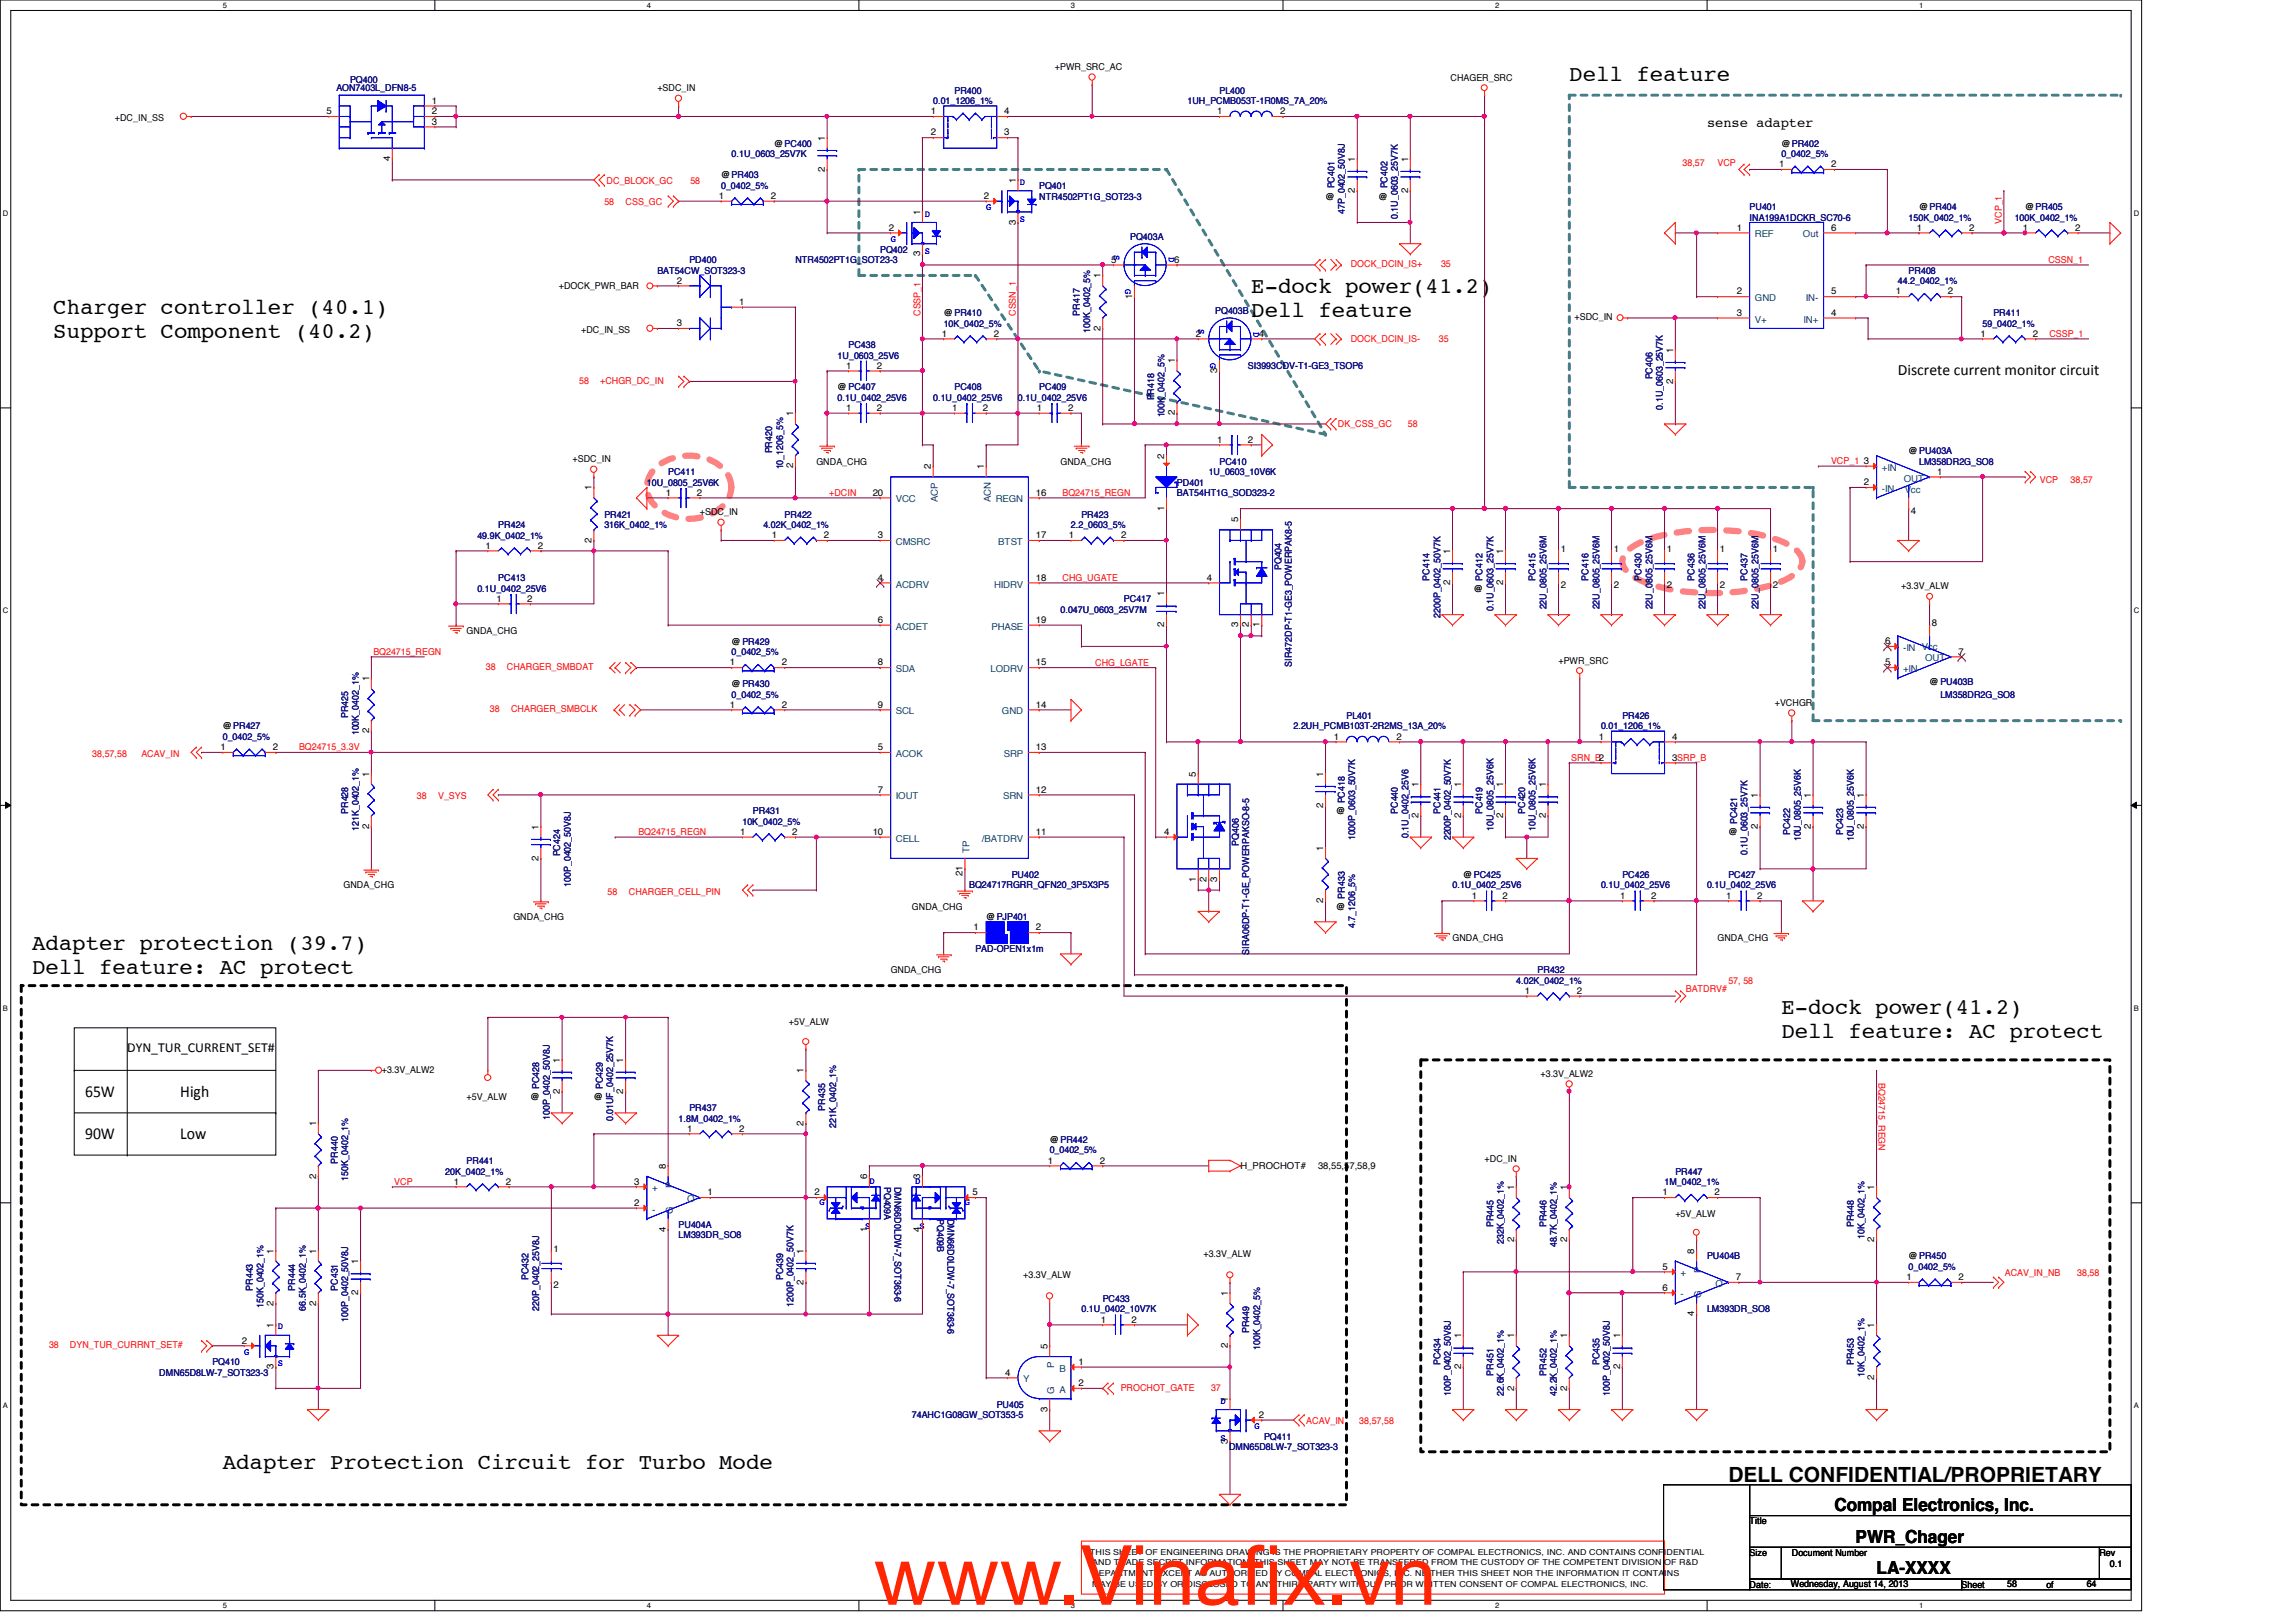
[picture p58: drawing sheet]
<svg xmlns="http://www.w3.org/2000/svg" width="297mm" height="210mm" viewBox="0 0 297 210" stroke-linecap="round" stroke-linejoin="round" font-family="sans-serif">
<defs><g id="words">
<g font-size="10.6" fill="#ff2600">
<text x="113" y="207.7">www.Vinaf</text>
<text x="160.4" y="207.7">ix.vn</text>
</g>
<g font-size="2.9">
<text x="203" y="10.5">Dell feature</text>
<text x="6.9" y="40.7">Charger controller (40.1)</text>
<text x="161.9" y="37.9">E-dock power(41.2)</text>
<text x="161.9" y="41">Dell feature</text>
<text x="6.9" y="43.8">Support Component (40.2)</text>
<text x="4.1" y="123">Adapter protection (39.7)</text>
<text x="4.1" y="126.1">Dell feature: AC protect</text>
<text x="230.5" y="131.2">E-dock power(41.2)</text>
<text x="230.5" y="134.3">Dell feature: AC protect</text>
<text x="28.8" y="190.2">Adapter Protection Circuit for Turbo Mode</text>
</g>
<text font-size="2.7" x="223.6" y="191.8">DELL CONFIDENTIAL/PROPRIETARY</text>
<g font-size="2.3">
<text x="237.3" y="195.5">Compal Electronics, Inc.</text>
<text x="240.1" y="199.6">PWR_Chager</text>
<text x="242.8" y="203.8">LA-XXXX</text>
</g>
<g font-size="2.2">
<text x="11" y="141.9">65W</text>
<text x="23.3" y="141.9">High</text>
<text x="11" y="147.4">90W</text>
<text x="23.3" y="147.4">Low</text>
</g>
<text font-size="2" x="245.5" y="48.6">Discrete current monitor circuit</text>
<g font-size="1.8">
<text x="220.8" y="16.5">sense adapter</text>
<text x="16.5" y="136.1">DYN_TUR_CURRENT_SET#</text>
</g>
<g font-size="1.2" fill="#000080">
<text x="43.5" y="11.8">AON7403L_DFN8-5</text>
<text x="45.3" y="10.7">PQ400</text>
<text x="120.7" y="13.5">0.01_1206_1%</text>
<text x="123.5" y="12.1">PR400</text>
<text x="153.6" y="13.5">1UH_PCMB053T-1R0MS_7A_20%</text>
<text x="157.8" y="12.1">PL400</text>
<text x="94.7" y="20.3">0.1U_0603_25V7K</text>
<text x="230.5" y="20.3">0_0402_5%</text>
<text x="93.3" y="24.4">0_0402_5%</text>
<text x="134.4" y="24.4">PQ401</text>
<text x="134.4" y="25.8">NTR4502PT1G_SOT23-3</text>
<text x="172.6" y="24.4" transform="rotate(-90 172.6 24.4)">PC401</text>
<text x="174" y="27.7" transform="rotate(-90 174 27.7)">47P_0402_50V8J</text>
<text x="179.5" y="24.4" transform="rotate(-90 179.5 24.4)">PC402</text>
<text x="180.8" y="28.4" transform="rotate(-90 180.8 28.4)">0.1U_0603_25V7K</text>
<text x="226.4" y="27.2">PU401</text>
<text x="226.4" y="28.6">INA199A1DCKR_SC70-6</text>
<text x="246.9" y="28.6">150K_0402_1%</text>
<text x="260.6" y="28.6">100K_0402_1%</text>
<text x="85" y="35.4">BAT54CW_SOT323-3</text>
<text x="89.2" y="34">PD400</text>
<text x="102.9" y="34">NTR4502PT1G_SOT23-3</text>
<text x="113.9" y="32.7">PQ402</text>
<text x="146.2" y="31">PQ403A</text>
<text x="246.9" y="35.4">PR408</text>
<text x="139.7" y="40.9" transform="rotate(-90 139.7 40.9)">PR417</text>
<text x="157.2" y="40.6">PQ403B</text>
<text x="245.5" y="36.8">44.2_0402_1%</text>
<text x="257.9" y="40.9">PR411</text>
<text x="108.4" y="46.4">1U_0603_25V6</text>
<text x="109.8" y="45">PC438</text>
<text x="122.1" y="42.3">10K_0402_5%</text>
<text x="141.1" y="43.1" transform="rotate(-90 141.1 43.1)">100K_0402_5%</text>
<text x="161.5" y="47.8">SI3993CDV-T1-GE3_TSOP6</text>
<text x="256.5" y="42.3">59_0402_1%</text>
<text x="108.4" y="51.9">0.1U_0402_25V6</text>
<text x="120.7" y="51.9">0.1U_0402_25V6</text>
<text x="123.5" y="50.5">PC408</text>
<text x="131.7" y="51.9">0.1U_0402_25V6</text>
<text x="134.4" y="50.5">PC409</text>
<text x="149.3" y="51.8" transform="rotate(-90 149.3 51.8)">PR418</text>
<text x="213.8" y="49.1" transform="rotate(-90 213.8 49.1)">PC406</text>
<text x="215.1" y="53" transform="rotate(-90 215.1 53)">0.1U_0603_25V7K</text>
<text x="99.9" y="58.7" transform="rotate(-90 99.9 58.7)">PR420</text>
<text x="150.7" y="54" transform="rotate(-90 150.7 54)">100K_0402_5%</text>
<text x="83.7" y="62.9">10U_0805_25V6K</text>
<text x="86.4" y="61.5">PC411</text>
<text x="101.3" y="60.7" transform="rotate(-90 101.3 60.7)">10_1206_5%</text>
<text x="152.3" y="62.9">PD401</text>
<text x="152.3" y="64.2">BAT54HT1G_SOD323-2</text>
<text x="156.4" y="61.5">1U_0603_10V6K</text>
<text x="157.8" y="60.1">PC410</text>
<text x="248.3" y="60.1">LM358DR2G_SO8</text>
<text x="61.8" y="69.7">49.9K_0402_1%</text>
<text x="64.5" y="68.3">PR424</text>
<text x="78.2" y="67">PR421</text>
<text x="78.2" y="68.3">316K_0402_1%</text>
<text x="98.8" y="68.3">4.02K_0402_1%</text>
<text x="101.5" y="67">PR422</text>
<text x="138.6" y="68.3">2.2_0603_5%</text>
<text x="139.9" y="67">PR423</text>
<text x="61.8" y="76.6">0.1U_0402_25V6</text>
<text x="64.5" y="75.2">PC413</text>
<text x="145.4" y="77.9">PC417</text>
<text x="165.8" y="73.8" transform="rotate(-90 165.8 73.8)">PQ404</text>
<text x="185" y="75.1" transform="rotate(-90 185 75.1)">PC414</text>
<text x="191.8" y="75.1" transform="rotate(-90 191.8 75.1)">PC412</text>
<text x="198.7" y="75.1" transform="rotate(-90 198.7 75.1)">PC415</text>
<text x="205.5" y="75.1" transform="rotate(-90 205.5 75.1)">PC416</text>
<text x="212.4" y="75.1" transform="rotate(-90 212.4 75.1)">PC430</text>
<text x="219.2" y="75.1" transform="rotate(-90 219.2 75.1)">PC436</text>
<text x="226.1" y="75.1" transform="rotate(-90 226.1 75.1)">PC437</text>
<text x="137.2" y="79.3">0.047U_0603_25V7M</text>
<text x="186.3" y="80" transform="rotate(-90 186.3 80)">2200P_0402_50V7K</text>
<text x="193.2" y="79.1" transform="rotate(-90 193.2 79.1)">0.1U_0603_25V7K</text>
<text x="200.1" y="78.9" transform="rotate(-90 200.1 78.9)">22U_0805_25V6M</text>
<text x="206.9" y="78.9" transform="rotate(-90 206.9 78.9)">22U_0805_25V6M</text>
<text x="213.8" y="78.9" transform="rotate(-90 213.8 78.9)">22U_0805_25V6M</text>
<text x="220.6" y="78.9" transform="rotate(-90 220.6 78.9)">22U_0805_25V6M</text>
<text x="227.5" y="78.9" transform="rotate(-90 227.5 78.9)">22U_0805_25V6M</text>
<text x="94.7" y="84.8">0_0402_5%</text>
<text x="167.1" y="86.3" transform="rotate(-90 167.1 86.3)">SIR472DP-T1-GE3_POWERPAK8-5</text>
<text x="28.8" y="95.8">0_0402_5%</text>
<text x="45" y="93" transform="rotate(-90 45 93)">PR425</text>
<text x="46.4" y="95.2" transform="rotate(-90 46.4 95.2)">100K_0402_1%</text>
<text x="94.7" y="90.3">0_0402_5%</text>
<text x="167.3" y="94.4">2.2UH_PCMB103T-2R2MS_13A_20%</text>
<text x="174.2" y="93">PL401</text>
<text x="207.1" y="94.4">0.01_1206_1%</text>
<text x="209.9" y="93">PR426</text>
<text x="251" y="90.3">LM358DR2G_SO8</text>
<text x="45" y="105.3" transform="rotate(-90 45 105.3)">PR428</text>
<text x="46.4" y="107.5" transform="rotate(-90 46.4 107.5)">121K_0402_1%</text>
<text x="96.1" y="106.7">10K_0402_5%</text>
<text x="97.4" y="105.4">PR431</text>
<text x="174" y="104" transform="rotate(-90 174 104)">PC418</text>
<text x="180.8" y="105.3" transform="rotate(-90 180.8 105.3)">PC440</text>
<text x="186.3" y="105.3" transform="rotate(-90 186.3 105.3)">PC441</text>
<text x="191.8" y="105.3" transform="rotate(-90 191.8 105.3)">PC419</text>
<text x="193.2" y="107.5" transform="rotate(-90 193.2 107.5)">10U_0805_25V6K</text>
<text x="197.3" y="105.3" transform="rotate(-90 197.3 105.3)">PC420</text>
<text x="198.7" y="107.5" transform="rotate(-90 198.7 107.5)">10U_0805_25V6K</text>
<text x="224.7" y="106.7" transform="rotate(-90 224.7 106.7)">PC421</text>
<text x="72.5" y="110.8" transform="rotate(-90 72.5 110.8)">PC424</text>
<text x="130.9" y="113.6">PU402</text>
<text x="160.3" y="109.4" transform="rotate(-90 160.3 109.4)">PQ406</text>
<text x="175.3" y="108.8" transform="rotate(-90 175.3 108.8)">1000P_0603_50V7K</text>
<text x="182.2" y="108.5" transform="rotate(-90 182.2 108.5)">0.1U_0402_25V6</text>
<text x="187.7" y="108.8" transform="rotate(-90 187.7 108.8)">2200P_0402_50V7K</text>
<text x="209.9" y="113.6">PC426</text>
<text x="223.6" y="113.6">PC427</text>
<text x="226.1" y="110.7" transform="rotate(-90 226.1 110.7)">0.1U_0603_25V7K</text>
<text x="231.6" y="108.1" transform="rotate(-90 231.6 108.1)">PC422</text>
<text x="233" y="108.9" transform="rotate(-90 233 108.9)">10U_0805_25V6K</text>
<text x="238.5" y="108.1" transform="rotate(-90 238.5 108.1)">PC423</text>
<text x="239.8" y="108.9" transform="rotate(-90 239.8 108.9)">10U_0805_25V6K</text>
<text x="73.9" y="114.8" transform="rotate(-90 73.9 114.8)">100P_0402_50V8J</text>
<text x="125.4" y="115">BQ24717RGRR_QFN20_3P5X3P5</text>
<text x="174" y="116.3" transform="rotate(-90 174 116.3)">PR433</text>
<text x="187.9" y="115">0.1U_0402_25V6</text>
<text x="207.1" y="115">0.1U_0402_25V6</text>
<text x="220.8" y="115">0.1U_0402_25V6</text>
<text x="126.2" y="123.2">PAD-OPEN1x1m</text>
<text x="161.6" y="123.6" transform="rotate(-90 161.6 123.6)">SIRA06DP-T1-GE_POWERPAKSO-8-5</text>
<text x="175.3" y="120.1" transform="rotate(-90 175.3 120.1)">4.7_1206_5%</text>
<text x="198.9" y="125.9">PR432</text>
<text x="196.2" y="127.3">4.02K_0402_1%</text>
<text x="69.8" y="141" transform="rotate(-90 69.8 141)">PC428</text>
<text x="78" y="141" transform="rotate(-90 78 141)">PC429</text>
<text x="89.2" y="143.8">PR437</text>
<text x="106.8" y="143.7" transform="rotate(-90 106.8 143.7)">PR435</text>
<text x="71.1" y="144.9" transform="rotate(-90 71.1 144.9)">100P_0402_50V8J</text>
<text x="79.3" y="145.1" transform="rotate(-90 79.3 145.1)">0.01UF_0402_25V7K</text>
<text x="87.8" y="145.2">1.8M_0402_1%</text>
<text x="108.2" y="145.9" transform="rotate(-90 108.2 145.9)">221K_0402_1%</text>
<text x="135.8" y="149.3">0_0402_5%</text>
<text x="43.7" y="150.6" transform="rotate(-90 43.7 150.6)">PR440</text>
<text x="45" y="152.8" transform="rotate(-90 45 152.8)">150K_0402_1%</text>
<text x="57.6" y="152">20K_0402_1%</text>
<text x="60.4" y="150.6">PR441</text>
<text x="114.4" y="153.6" transform="rotate(90 114.4 153.6)">PQ409A</text>
<text x="115.7" y="153.6" transform="rotate(90 115.7 153.6)">DMN66D0LDW-7_SOT363-6</text>
<text x="215.3" y="153.4">1M_0402_1%</text>
<text x="216.7" y="152">PR447</text>
<text x="87.8" y="158.9">PU404A</text>
<text x="87.8" y="160.2">LM393DR_SO8</text>
<text x="121.2" y="157.7" transform="rotate(90 121.2 157.7)">PQ409B</text>
<text x="122.6" y="157.7" transform="rotate(90 122.6 157.7)">DMN66D0LDW-7_SOT363-6</text>
<text x="193.2" y="158.8" transform="rotate(-90 193.2 158.8)">PR445</text>
<text x="194.6" y="161" transform="rotate(-90 194.6 161)">232K_0402_1%</text>
<text x="200.1" y="158.8" transform="rotate(-90 200.1 158.8)">PR446</text>
<text x="201.4" y="161.4" transform="rotate(-90 201.4 161.4)">48.7K_0402_1%</text>
<text x="239.8" y="158.8" transform="rotate(-90 239.8 158.8)">PR448</text>
<text x="241.2" y="160.3" transform="rotate(-90 241.2 160.3)">10K_0402_1%</text>
<text x="32.7" y="167" transform="rotate(-90 32.7 167)">PR443</text>
<text x="38.2" y="167" transform="rotate(-90 38.2 167)">PR444</text>
<text x="43.7" y="167" transform="rotate(-90 43.7 167)">PC431</text>
<text x="68.4" y="165.7" transform="rotate(-90 68.4 165.7)">PC432</text>
<text x="101.3" y="165.7" transform="rotate(-90 101.3 165.7)">PC439</text>
<text x="220.8" y="163">PU404B</text>
<text x="246.9" y="164.3">0_0402_5%</text>
<text x="34.1" y="169.2" transform="rotate(-90 34.1 169.2)">150K_0402_1%</text>
<text x="39.6" y="169.6" transform="rotate(-90 39.6 169.6)">66.5K_0402_1%</text>
<text x="45" y="171" transform="rotate(-90 45 171)">100P_0402_50V8J</text>
<text x="69.8" y="169.6" transform="rotate(-90 69.8 169.6)">220P_0402_25V8J</text>
<text x="102.7" y="169.1" transform="rotate(-90 102.7 169.1)">1200P_0402_50V7K</text>
<text x="139.9" y="169.8">0.1U_0402_10V7K</text>
<text x="142.7" y="168.4">PC433</text>
<text x="161.6" y="172.6" transform="rotate(-90 161.6 172.6)">PR449</text>
<text x="220.8" y="169.8">LM393DR_SO8</text>
<text x="20.6" y="178.1">DMN65D8LW-7_SOT323-3</text>
<text x="27.5" y="176.7">PQ410</text>
<text x="163" y="174.7" transform="rotate(-90 163 174.7)">100K_0402_5%</text>
<text x="186.3" y="176.7" transform="rotate(-90 186.3 176.7)">PC434</text>
<text x="193.2" y="178" transform="rotate(-90 193.2 178)">PR451</text>
<text x="200.1" y="178" transform="rotate(-90 200.1 178)">PR452</text>
<text x="206.9" y="176.7" transform="rotate(-90 206.9 176.7)">PC435</text>
<text x="239.8" y="176.7" transform="rotate(-90 239.8 176.7)">PR453</text>
<text x="241.2" y="178.1" transform="rotate(-90 241.2 178.1)">10K_0402_1%</text>
<text x="118" y="183.6">74AHC1G08GW_SOT353-5</text>
<text x="128.9" y="182.2">PU405</text>
<text x="187.7" y="180.6" transform="rotate(-90 187.7 180.6)">100P_0402_50V8J</text>
<text x="194.6" y="180.6" transform="rotate(-90 194.6 180.6)">22.6K_0402_1%</text>
<text x="201.4" y="180.6" transform="rotate(-90 201.4 180.6)">42.2K_0402_1%</text>
<text x="208.3" y="180.6" transform="rotate(-90 208.3 180.6)">100P_0402_50V8J</text>
<text x="159" y="187.7">DMN65D8LW-7_SOT323-3</text>
<text x="163.5" y="186.3">PQ411</text>
</g>
<g font-size="1.2">
<text x="85" y="11.8">+SDC_IN</text>
<text x="136.5" y="9.1">+PWR_SRC_AC</text>
<text x="187.7" y="10.5">CHAGER_SRC</text>
<text x="14.9" y="15.7">+DC_IN_SS</text>
<text x="42.2" y="14.8">5</text>
<text x="55.9" y="16.1">3</text>
<text x="55.9" y="14.8">2</text>
<text x="55.9" y="13.4">1</text>
<text x="120.4" y="14.8">1</text>
<text x="120.4" y="17.5">2</text>
<text x="129.9" y="17.5">3</text>
<text x="129.9" y="14.8">4</text>
<text x="157.5" y="14.8">1</text>
<text x="165.6" y="14.8">2</text>
<text x="50.5" y="20.8" transform="rotate(-90 50.5 20.8)">4</text>
<text x="93.3" y="23.1">@PR403</text>
<text x="100.2" y="19">@PC400</text>
<text x="106.7" y="22.2" transform="rotate(-90 106.7 22.2)">2</text>
<text x="106.7" y="18.2" transform="rotate(-90 106.7 18.2)">1</text>
<text x="131.4" y="23.7" transform="rotate(-90 131.4 23.7)">1</text>
<text x="175.3" y="21" transform="rotate(-90 175.3 21)">1</text>
<text x="182.2" y="21" transform="rotate(-90 182.2 21)">1</text>
<text x="230.2" y="21.6">1</text>
<text x="230.5" y="19">@PR402</text>
<text x="236.9" y="21.6">2</text>
<text x="93" y="25.7">1</text>
<text x="99.7" y="25.7">2</text>
<text x="115" y="29.8">2</text>
<text x="119" y="27.8" transform="rotate(-90 119 27.8)">1</text>
<text x="127.3" y="25.7">2</text>
<text x="131.4" y="29.1" transform="rotate(-90 131.4 29.1)">3</text>
<text x="171.5" y="25.8">@</text>
<text x="175.3" y="24.9" transform="rotate(-90 175.3 24.9)">2</text>
<text x="178.3" y="25.8">@</text>
<text x="182.2" y="24.9" transform="rotate(-90 182.2 24.9)">2</text>
<text x="224.7" y="29.8">1</text>
<text x="236.9" y="29.8">6</text>
<text x="248" y="29.8">1</text>
<text x="248.3" y="27.2">@PR404</text>
<text x="254.8" y="29.8">2</text>
<text x="261.7" y="29.8">1</text>
<text x="262" y="27.2">@PR405</text>
<text x="268.5" y="29.8">2</text>
<text x="119" y="33.2" transform="rotate(-90 119 33.2)">3</text>
<text x="143.8" y="34">5</text>
<text x="151.9" y="34">6</text>
<text x="72.3" y="37.3">+DOCK_PWR_BAR</text>
<text x="87.5" y="36.7">2</text>
<text x="95.6" y="39.5">1</text>
<text x="122.1" y="40.9">@ PR410</text>
<text x="142.4" y="36" transform="rotate(-90 142.4 36)">1</text>
<text x="146.5" y="38.7" transform="rotate(-90 146.5 38.7)">1</text>
<text x="203.7" y="41.4">+SDC_IN</text>
<text x="224.7" y="40.9">3</text>
<text x="224.7" y="38.1">2</text>
<text x="236.9" y="38.1">5</text>
<text x="236.9" y="40.9">4</text>
<text x="245.3" y="38.1">1</text>
<text x="252" y="38.1">2</text>
<text x="75.2" y="43.1">+DC_IN_SS</text>
<text x="87.5" y="42.2">3</text>
<text x="109.5" y="47.7">1</text>
<text x="113.5" y="47.7">2</text>
<text x="121.8" y="43.6">1</text>
<text x="128.6" y="43.6">2</text>
<text x="142.4" y="42.8" transform="rotate(-90 142.4 42.8)">2</text>
<text x="152" y="47" transform="rotate(-90 152 47)">1</text>
<text x="154.7" y="43.6">2</text>
<text x="162.9" y="43.6">4</text>
<text x="216.4" y="45.6" transform="rotate(-90 216.4 45.6)">1</text>
<text x="256.2" y="43.6">1</text>
<text x="263" y="43.6">2</text>
<text x="102.6" y="53.9" transform="rotate(-90 102.6 53.9)">1</text>
<text x="108.4" y="50.5">@ PC407</text>
<text x="109.5" y="53.2">1</text>
<text x="113.5" y="53.2">2</text>
<text x="123.2" y="53.2">1</text>
<text x="127.2" y="53.2">2</text>
<text x="134.2" y="53.2">1</text>
<text x="138.2" y="53.2">2</text>
<text x="152" y="53.8" transform="rotate(-90 152 53.8)">2</text>
<text x="157.5" y="48.3" transform="rotate(-90 157.5 48.3)">3</text>
<text x="216.4" y="49.7" transform="rotate(-90 216.4 49.7)">2</text>
<text x="74.1" y="59.8">+SDC_IN</text>
<text x="150.6" y="59.4" transform="rotate(-90 150.6 59.4)">2</text>
<text x="157.5" y="57.3">1</text>
<text x="161.5" y="57.3">2</text>
<text x="246.9" y="58.7">@PU403A</text>
<text x="76.5" y="63.5" transform="rotate(-90 76.5 63.5)">1</text>
<text x="86.1" y="64.1">1</text>
<text x="90.2" y="64.1">2</text>
<text x="102.6" y="60.6" transform="rotate(-90 102.6 60.6)">2</text>
<text x="105.6" y="60.1">GNDA_CHG</text>
<text x="112.9" y="64.1">20</text>
<text x="120.4" y="60.7" transform="rotate(-90 120.4 60.7)">2</text>
<text x="127.3" y="60.7" transform="rotate(-90 127.3 60.7)">1</text>
<text x="134" y="64.1">16</text>
<text x="137.2" y="60.1">GNDA_CHG</text>
<text x="241.1" y="60">3</text>
<text x="241.1" y="62.8">2</text>
<text x="250.6" y="61.4">1</text>
<text x="62.8" y="71">1</text>
<text x="69.6" y="71">2</text>
<text x="76.5" y="70.2" transform="rotate(-90 76.5 70.2)">2</text>
<text x="90.5" y="66.7">+SDC_IN</text>
<text x="99.9" y="69.6">1</text>
<text x="106.6" y="69.6">2</text>
<text x="113.6" y="69.6">3</text>
<text x="134" y="69.6">17</text>
<text x="138.3" y="69.6">1</text>
<text x="145" y="69.6">2</text>
<text x="150.6" y="66.1" transform="rotate(-90 150.6 66.1)">1</text>
<text x="160.2" y="67.6" transform="rotate(-90 160.2 67.6)">5</text>
<text x="187.6" y="71.7" transform="rotate(-90 187.6 71.7)">1</text>
<text x="194.5" y="71.7" transform="rotate(-90 194.5 71.7)">1</text>
<text x="201.9" y="71.5">1</text>
<text x="208.8" y="71.5">1</text>
<text x="215.6" y="71.5">1</text>
<text x="222.5" y="71.5">1</text>
<text x="229.4" y="71.5">1</text>
<text x="247.2" y="66.5">4</text>
<text x="64.2" y="77.9">1</text>
<text x="68.2" y="77.9">2</text>
<text x="113.6" y="75.1">4</text>
<text x="134" y="75.1">18</text>
<text x="150.6" y="77.2" transform="rotate(-90 150.6 77.2)">1</text>
<text x="156.1" y="75.1">4</text>
<text x="187.6" y="75.7" transform="rotate(-90 187.6 75.7)">2</text>
<text x="190.7" y="76.6">@</text>
<text x="194.5" y="75.7" transform="rotate(-90 194.5 75.7)">2</text>
<text x="201.9" y="76.2">2</text>
<text x="208.8" y="76.2">2</text>
<text x="215.6" y="76.2">2</text>
<text x="222.5" y="76.2">2</text>
<text x="229.4" y="76.2">2</text>
<text x="246" y="76.3">+3.3V_ALW</text>
<text x="60.4" y="82">GNDA_CHG</text>
<text x="94.7" y="83.4">@ PR429</text>
<text x="113.6" y="80.6">6</text>
<text x="134" y="80.6">19</text>
<text x="150.6" y="81.2" transform="rotate(-90 150.6 81.2)">2</text>
<text x="160.2" y="81.2" transform="rotate(-90 160.2 81.2)">3</text>
<text x="161.6" y="81.2" transform="rotate(-90 161.6 81.2)">2</text>
<text x="162.9" y="81.2" transform="rotate(-90 162.9 81.2)">1</text>
<text x="243.9" y="83.4">6</text>
<text x="249.9" y="81.1">8</text>
<text x="47.7" y="88.2" transform="rotate(-90 47.7 88.2)">1</text>
<text x="94.4" y="86.1">1</text>
<text x="94.7" y="88.9">@ PR430</text>
<text x="101.1" y="86.1">2</text>
<text x="113.6" y="86.1">8</text>
<text x="134" y="86.1">15</text>
<text x="201.6" y="85.9">+PWR_SRC</text>
<text x="243.9" y="86.1">5</text>
<text x="249.6" y="88.6">@ PU403B</text>
<text x="253.4" y="84.7">7</text>
<text x="28.8" y="94.4">@PR427</text>
<text x="47.7" y="94.9" transform="rotate(-90 47.7 94.9)">2</text>
<text x="94.4" y="91.6">1</text>
<text x="101.1" y="91.6">2</text>
<text x="113.6" y="91.6">9</text>
<text x="134" y="91.6">14</text>
<text x="172.5" y="95.7">1</text>
<text x="180.7" y="95.7">2</text>
<text x="206.8" y="95.7">1</text>
<text x="216.3" y="95.7">4</text>
<text x="229.6" y="91.4">+VCHGR</text>
<text x="28.5" y="97.1">1</text>
<text x="35.3" y="97.1">2</text>
<text x="47.7" y="100.5" transform="rotate(-90 47.7 100.5)">1</text>
<text x="113.6" y="97.1">5</text>
<text x="134" y="97.1">13</text>
<text x="154.7" y="100.5" transform="rotate(-90 154.7 100.5)">5</text>
<text x="171.2" y="100.5" transform="rotate(-90 171.2 100.5)">1</text>
<text x="183.5" y="101.9" transform="rotate(-90 183.5 101.9)">1</text>
<text x="189" y="101.9" transform="rotate(-90 189 101.9)">1</text>
<text x="194.5" y="101.9" transform="rotate(-90 194.5 101.9)">1</text>
<text x="200" y="101.9" transform="rotate(-90 200 101.9)">1</text>
<text x="216.3" y="98.4">3SRP_B</text>
<text x="47.7" y="107.2" transform="rotate(-90 47.7 107.2)">2</text>
<text x="69.7" y="107.4" transform="rotate(-90 69.7 107.4)">1</text>
<text x="113.6" y="102.6">7</text>
<text x="134" y="102.6">12</text>
<text x="171.2" y="104.5" transform="rotate(-90 171.2 104.5)">2</text>
<text x="172.8" y="105.4">@</text>
<text x="183.5" y="105.9" transform="rotate(-90 183.5 105.9)">2</text>
<text x="189" y="105.9" transform="rotate(-90 189 105.9)">2</text>
<text x="194.5" y="105.9" transform="rotate(-90 194.5 105.9)">2</text>
<text x="200" y="105.9" transform="rotate(-90 200 105.9)">2</text>
<text x="227.4" y="107.2" transform="rotate(-90 227.4 107.2)">2</text>
<text x="227.4" y="103.3" transform="rotate(-90 227.4 103.3)">1</text>
<text x="234.3" y="107.2" transform="rotate(-90 234.3 107.2)">2</text>
<text x="234.3" y="103.3" transform="rotate(-90 234.3 103.3)">1</text>
<text x="241.1" y="107.2" transform="rotate(-90 241.1 107.2)">2</text>
<text x="241.1" y="103.3" transform="rotate(-90 241.1 103.3)">1</text>
<text x="69.7" y="111.4" transform="rotate(-90 69.7 111.4)">2</text>
<text x="95.8" y="108">1</text>
<text x="102.5" y="108">2</text>
<text x="112.9" y="108">10</text>
<text x="124.5" y="113.4" transform="rotate(-90 124.5 113.4)">21</text>
<text x="134" y="108">11</text>
<text x="150.6" y="108">4</text>
<text x="171.2" y="110.1" transform="rotate(-90 171.2 110.1)">1</text>
<text x="189.3" y="113.6">@PC425</text>
<text x="223.6" y="108.1">@</text>
<text x="44.4" y="115">GNDA_CHG</text>
<text x="66.4" y="119.1">GNDA_CHG</text>
<text x="118" y="117.7">GNDA_CHG</text>
<text x="127.6" y="119.1">@PJP401</text>
<text x="154.7" y="114.1" transform="rotate(-90 154.7 114.1)">1</text>
<text x="156.1" y="114.1" transform="rotate(-90 156.1 114.1)">2</text>
<text x="157.5" y="114.1" transform="rotate(-90 157.5 114.1)">3</text>
<text x="171.2" y="116.8" transform="rotate(-90 171.2 116.8)">2</text>
<text x="172.8" y="117.7">@</text>
<text x="190.4" y="116.3">1</text>
<text x="194.4" y="116.3">2</text>
<text x="209.6" y="116.3">1</text>
<text x="213.6" y="116.3">2</text>
<text x="223.3" y="116.3">1</text>
<text x="227.3" y="116.3">2</text>
<text x="115.2" y="125.9">GNDA_CHG</text>
<text x="125.9" y="120.4">1</text>
<text x="134" y="120.4">2</text>
<text x="187.9" y="121.8">GNDA_CHG</text>
<text x="222.2" y="121.8">GNDA_CHG</text>
<text x="197.3" y="128.6">1</text>
<text x="204" y="128.6">2</text>
<text x="72.4" y="137.5" transform="rotate(-90 72.4 137.5)">1</text>
<text x="80.6" y="137.5" transform="rotate(-90 80.6 137.5)">1</text>
<text x="102.1" y="132.7">+5V_ALW</text>
<text x="49.4" y="138.9">+3.3V_ALW2</text>
<text x="60.4" y="142.4">+5V_ALW</text>
<text x="68.6" y="142.4">@</text>
<text x="72.4" y="141.5" transform="rotate(-90 72.4 141.5)">2</text>
<text x="76.8" y="142.4">@</text>
<text x="80.6" y="141.5" transform="rotate(-90 80.6 141.5)">2</text>
<text x="104" y="138.9" transform="rotate(-90 104 138.9)">1</text>
<text x="199.3" y="139.4">+3.3V_ALW2</text>
<text x="40.9" y="145.8" transform="rotate(-90 40.9 145.8)">1</text>
<text x="88.9" y="146.4">1</text>
<text x="95.6" y="146.4">2</text>
<text x="104" y="145.7" transform="rotate(-90 104 145.7)">2</text>
<text x="135.8" y="147.9">@ PR442</text>
<text x="40.9" y="152.5" transform="rotate(-90 40.9 152.5)">2</text>
<text x="58.7" y="153.3">1</text>
<text x="65.4" y="153.3">2</text>
<text x="82" y="153.3">3</text>
<text x="86.1" y="151.3" transform="rotate(-90 86.1 151.3)">8</text>
<text x="91.5" y="154.7">1</text>
<text x="105.4" y="154.7">2</text>
<text x="112.2" y="152.6" transform="rotate(-90 112.2 152.6)">6</text>
<text x="119" y="152.6" transform="rotate(-90 119 152.6)">3</text>
<text x="125.8" y="154.7">5</text>
<text x="135.5" y="150.6">1</text>
<text x="142.3" y="150.6">2</text>
<text x="160.5" y="151.3">H_PROCHOT#</text>
<text x="170.5" y="151.3">38,55,57,58,9</text>
<text x="192.1" y="150.4">+DC_IN</text>
<text x="195.9" y="154" transform="rotate(-90 195.9 154)">1</text>
<text x="202.7" y="154" transform="rotate(-90 202.7 154)">1</text>
<text x="215.1" y="154.7">1</text>
<text x="221.8" y="154.7">2</text>
<text x="242.5" y="154" transform="rotate(-90 242.5 154)">1</text>
<text x="71.6" y="162">1</text>
<text x="82" y="156">2</text>
<text x="86.1" y="159.4" transform="rotate(-90 86.1 159.4)">4</text>
<text x="112.2" y="159.4" transform="rotate(-90 112.2 159.4)">1</text>
<text x="119" y="159.4" transform="rotate(-90 119 159.4)">4</text>
<text x="195.9" y="160.7" transform="rotate(-90 195.9 160.7)">2</text>
<text x="202.7" y="160.7" transform="rotate(-90 202.7 160.7)">2</text>
<text x="216.7" y="157.5">+5V_ALW</text>
<text x="242.5" y="160.7" transform="rotate(-90 242.5 160.7)">2</text>
<text x="35.4" y="162.2" transform="rotate(-90 35.4 162.2)">1</text>
<text x="40.9" y="162.2" transform="rotate(-90 40.9 162.2)">1</text>
<text x="46.4" y="167.6" transform="rotate(-90 46.4 167.6)">2</text>
<text x="46.4" y="163.6" transform="rotate(-90 46.4 163.6)">1</text>
<text x="71.6" y="166.7">2</text>
<text x="104" y="166.2" transform="rotate(-90 104 166.2)">2</text>
<text x="104" y="162.2" transform="rotate(-90 104 162.2)">1</text>
<text x="132.4" y="165.4">+3.3V_ALW</text>
<text x="155.7" y="162.7">+3.3V_ALW</text>
<text x="158.8" y="167.7" transform="rotate(-90 158.8 167.7)">1</text>
<text x="215.1" y="164.3">5</text>
<text x="215.1" y="167">6</text>
<text x="219.2" y="162.2" transform="rotate(-90 219.2 162.2)">8</text>
<text x="224.6" y="165.7">7</text>
<text x="246.6" y="165.7">1</text>
<text x="246.9" y="163">@PR450</text>
<text x="253.4" y="165.7">2</text>
<text x="31.3" y="173.9">2</text>
<text x="35.4" y="171.8" transform="rotate(-90 35.4 171.8)">1</text>
<text x="35.4" y="169" transform="rotate(-90 35.4 169)">2</text>
<text x="40.9" y="169" transform="rotate(-90 40.9 169)">2</text>
<text x="142.4" y="171.2">1</text>
<text x="146.4" y="171.2">2</text>
<text x="189" y="173.2" transform="rotate(-90 189 173.2)">1</text>
<text x="195.9" y="173.2" transform="rotate(-90 195.9 173.2)">1</text>
<text x="202.7" y="173.2" transform="rotate(-90 202.7 173.2)">1</text>
<text x="209.6" y="173.2" transform="rotate(-90 209.6 173.2)">1</text>
<text x="219.2" y="170.3" transform="rotate(-90 219.2 170.3)">4</text>
<text x="242.5" y="171.8" transform="rotate(-90 242.5 171.8)">1</text>
<text x="35.4" y="177.2" transform="rotate(-90 35.4 177.2)">3</text>
<text x="130" y="178">4</text>
<text x="135.5" y="174.6" transform="rotate(-90 135.5 174.6)">5</text>
<text x="139.5" y="176.6">1</text>
<text x="139.5" y="179.4">2</text>
<text x="158.8" y="174.5" transform="rotate(-90 158.8 174.5)">2</text>
<text x="189" y="177.2" transform="rotate(-90 189 177.2)">2</text>
<text x="195.9" y="180" transform="rotate(-90 195.9 180)">2</text>
<text x="202.7" y="180" transform="rotate(-90 202.7 180)">2</text>
<text x="209.6" y="177.2" transform="rotate(-90 209.6 177.2)">2</text>
<text x="242.5" y="178.6" transform="rotate(-90 242.5 178.6)">2</text>
<text x="135.5" y="182.7" transform="rotate(-90 135.5 182.7)">3</text>
<text x="158.8" y="181.4" transform="rotate(-90 158.8 181.4)">1</text>
<text x="162.9" y="183.5">2</text>
<text x="158.8" y="186.8" transform="rotate(-90 158.8 186.8)">3</text>
<text x="226.4" y="197.3">Title</text>
<text x="226.4" y="201.4">Size</text>
<text x="231.8" y="201.4">Document Number</text>
<text x="271.6" y="201.4">Rev</text>
<text x="273" y="202.7">0.1</text>
<text x="226.4" y="205.5">Date:</text>
<text x="231.7" y="205.4">Wednesday, August 14, 2013</text>
<text x="253.8" y="205.5">Sheet</text>
<text x="259.7" y="205.4">58</text>
<text x="264.7" y="205.5">of</text>
<text x="270" y="205.4">64</text>
</g>
<g font-size="1.2" fill="#f00">
<text x="78.5" y="23.7">DC_BLOCK_GC</text>
<text x="89.3" y="23.7">58</text>
<text x="217.7" y="21.4">38,57</text>
<text x="222.2" y="21.4">VCP</text>
<text x="78.2" y="26.5">58</text>
<text x="80.9" y="26.5">CSS_GC</text>
<text x="259" y="29" transform="rotate(-90 259 29)">VCP_1</text>
<text x="174.7" y="34.6">DOCK_DCIN_IS+</text>
<text x="186.4" y="34.6">35</text>
<text x="265" y="34">CSSN_1</text>
<text x="119.1" y="40.9" transform="rotate(-90 119.1 40.9)">CSSP_1</text>
<text x="131.4" y="40.9" transform="rotate(-90 131.4 40.9)">CSSN_1</text>
<text x="174.7" y="44.2">DOCK_DCIN_IS-</text>
<text x="186.1" y="44.2">35</text>
<text x="265.1" y="43.6">CSSP_1</text>
<text x="74.9" y="49.7">58</text>
<text x="77.6" y="49.7">+CHGR_DC_IN</text>
<text x="173.1" y="55.3">DK_CSS_GC</text>
<text x="182.2" y="55.3">58</text>
<text x="107.3" y="64.2">+DCIN</text>
<text x="137.5" y="64.2">BQ24715_REGN</text>
<text x="236.9" y="60.1">VCP_1</text>
<text x="263.9" y="62.6">VCP</text>
<text x="267.9" y="62.6">38,57</text>
<text x="137.5" y="75.2">CHG_UGATE</text>
<text x="48.3" y="84.8">BQ24715_REGN</text>
<text x="62.9" y="86.7">38</text>
<text x="65.6" y="86.7">CHARGER_SMBDAT</text>
<text x="141.7" y="86.1">CHG_LGATE</text>
<text x="63.4" y="92.2">38</text>
<text x="66.1" y="92.2">CHARGER_SMBCLK</text>
<text x="11.9" y="98">38,57,58</text>
<text x="18.3" y="98">ACAV_IN</text>
<text x="38.7" y="97.1">BQ24715_3.3V</text>
<text x="203.3" y="98.5">SRN_B2</text>
<text x="53.9" y="103.5">38</text>
<text x="56.7" y="103.5">V_SYS</text>
<text x="82.6" y="108.1">BQ24715_REGN</text>
<text x="78.6" y="115.8">58</text>
<text x="81.4" y="115.8">CHARGER_CELL_PIN</text>
<text x="218.1" y="128.4">BATDRV#</text>
<text x="223.6" y="127.3">57, 58</text>
<text x="243" y="140.1" transform="rotate(90 243 140.1)">BQ24715_REGN</text>
<text x="51" y="153.3">VCP</text>
<text x="259.4" y="165.2">ACAV_IN_NB</text>
<text x="268.7" y="165.2">38,58</text>
<text x="6.3" y="174.5">38</text>
<text x="9.1" y="174.5">DYN_TUR_CURRNT_SET#</text>
<text x="145" y="180">PROCHOT_GATE</text>
<text x="156.7" y="180">37</text>
<text x="169" y="184.2">ACAV_IN</text>
<text x="175.9" y="184.2">38,57,58</text>
</g>
<g font-size="1.2" fill="#00f">
<text x="131.9" y="23.9">D</text>
<text x="119.6" y="28">D</text>
<text x="127.6" y="27.2">G</text>
<text x="131.9" y="28.7">S</text>
<text x="115.2" y="31.3">G</text>
<text x="119.6" y="32.8">S</text>
<text x="144.1" y="33" transform="rotate(90 144.1 33)">S</text>
<text x="151.2" y="33.3" transform="rotate(90 151.2 33.3)">D</text>
<text x="145.6" y="37.4" transform="rotate(90 145.6 37.4)">G</text>
<text x="155.1" y="42.6" transform="rotate(90 155.1 42.6)">S</text>
<text x="156.5" y="47" transform="rotate(90 156.5 47)">G</text>
<text x="162.2" y="42.9" transform="rotate(90 162.2 42.9)">D</text>
<text x="106" y="156">G</text>
<text x="112.5" y="153.2">D</text>
<text x="118.4" y="153.2">D</text>
<text x="124.8" y="156">G</text>
<text x="111.9" y="159">S</text>
<text x="119" y="159">S</text>
<text x="35.9" y="172">D</text>
<text x="31.6" y="175.3">G</text>
<text x="35.9" y="176.8">S</text>
<text x="157.9" y="181.7">D</text>
<text x="162.3" y="184.9">G</text>
<text x="157.9" y="186.4">S</text>
</g>
<g font-size="1.2" fill="#004080">
<text x="227" y="30.7">REF</text>
<text x="233.3" y="30.7">Out</text>
<text x="227" y="41.7">V+</text>
<text x="227" y="39">GND</text>
<text x="233.3" y="41.7">IN+</text>
<text x="233.6" y="39">IN-</text>
<text x="115.9" y="65">VCC</text>
<text x="121.3" y="65" transform="rotate(-90 121.3 65)">ACP</text>
<text x="128.2" y="65" transform="rotate(-90 128.2 65)">ACN</text>
<text x="128.8" y="65">REGN</text>
<text x="243.5" y="60.9">+IN</text>
<text x="243.5" y="63.7">-IN</text>
<text x="246.3" y="62.3">OUT</text>
<text x="246.4" y="63.8">Vcc</text>
<text x="115.9" y="70.5">CMSRC</text>
<text x="129.2" y="70.5">BTST</text>
<text x="115.9" y="76">ACDRV</text>
<text x="128.6" y="76">HIDRV</text>
<text x="115.9" y="81.5">ACDET</text>
<text x="128.3" y="81.5">PHASE</text>
<text x="115.9" y="87">SDA</text>
<text x="128.1" y="87">LODRV</text>
<text x="246.2" y="87">+IN</text>
<text x="246.2" y="84.2">-IN Vcc</text>
<text x="249" y="85.6">OUT</text>
<text x="115.9" y="92.5">SCL</text>
<text x="129.6" y="92.5">GND</text>
<text x="115.9" y="98">ACOK</text>
<text x="129.9" y="98">SRP</text>
<text x="115.9" y="103.5">IOUT</text>
<text x="129.8" y="103.5">SRN</text>
<text x="115.9" y="108.9">CELL</text>
<text x="125.4" y="110.4" transform="rotate(-90 125.4 110.4)">TP</text>
<text x="127" y="108.9">/BATDRV</text>
<text x="84.4" y="154.2">+</text>
<text x="87" y="153.8" transform="rotate(-90 87 153.8)">P</text>
<text x="88.9" y="155.6">O</text>
<text x="84.4" y="156.9">-</text>
<text x="87" y="157.1" transform="rotate(-90 87 157.1)">G</text>
<text x="217.4" y="165.2">+</text>
<text x="217.4" y="167.9">-</text>
<text x="220.1" y="164.7" transform="rotate(-90 220.1 164.7)">P</text>
<text x="222" y="166.5">O</text>
<text x="220.1" y="168" transform="rotate(-90 220.1 168)">G</text>
<text x="132.4" y="178.9">Y</text>
<text x="136.4" y="177.1" transform="rotate(-90 136.4 177.1)">P</text>
<text x="137.1" y="177.5">B</text>
<text x="136.4" y="180.3" transform="rotate(-90 136.4 180.3)">G</text>
<text x="137.1" y="180.3">A</text>
</g>
<g font-size="1.1">
<text x="141" y="201.2">THIS SHEET OF ENGINEERING DRAWING IS THE PROPRIETARY PROPERTY OF COMPAL ELECTRONICS, INC. AND CONTAINS CONFIDENTIAL</text>
<text x="141.3" y="202.6">AND TRADE SECRET INFORMATION. THIS SHEET MAY NOT BE TRANSFERED FROM THE CUSTODY OF THE COMPETENT DIVISION OF R&amp;D</text>
<text x="141.3" y="204">DEPARTMENT EXCEPT AS AUTHORIZED BY COMPAL ELECTRONICS, INC. NEITHER THIS SHEET NOR THE INFORMATION IT CONTAINS</text>
<text x="141.3" y="205.3">MAY BE USED BY OR DISCLOSED TO ANY THIRD PARTY WITHOUT PRIOR WRITTEN CONSENT OF COMPAL ELECTRONICS, INC.</text>
</g>
<g font-size="1">
<text x="28.8" y="1">5</text>
<text x="83.7" y="1">4</text>
<text x="138.6" y="1">3</text>
<text x="193.4" y="1">2</text>
<text x="248.3" y="1">1</text>
<text x=".4" y="27.9">D</text>
<text x="276.1" y="27.9">D</text>
<text x=".4" y="79.4">C</text>
<text x="276.1" y="79.4">C</text>
<text x=".4" y="130.8">B</text>
<text x="276.1" y="130.8">B</text>
<text x=".4" y="182.2">A</text>
<text x="276.1" y="182.2">A</text>
<text x="28.8" y="208.1">5</text>
<text x="83.7" y="208.1">4</text>
<text x="138.6" y="208.1">3</text>
<text x="193.4" y="208.1">2</text>
<text x="248.3" y="208.1">1</text>
</g>
</g></defs>
<path d="M0 0h277.1v208.4h-277.1zM1.4 1.4h274.3v205.7h-274.3z" fill="none" stroke="#000" stroke-width=".13"/>
<g fill="#fff">
<path d="M28.8 .1h.6v1.1h-.6z"/>
<path d="M28.8 207.2h.6v1.1h-.6z"/>
</g>
<path d="M56.3 0v1.4M56.3 207.1v1.3" fill="none" stroke="#000" stroke-width=".13"/>
<g fill="#fff">
<path d="M83.7 .1h.5v1.1h-.5z"/>
<path d="M83.7 207.2h.5v1.1h-.5z"/>
</g>
<path d="M111.1 0v1.4M111.1 207.1v1.3" fill="none" stroke="#000" stroke-width=".13"/>
<g fill="#fff">
<path d="M138.6 .1h.5v1.1h-.5z"/>
<path d="M138.6 207.2h.5v1.1h-.5z"/>
</g>
<path d="M166 0v1.4M166 207.1v1.3" fill="none" stroke="#000" stroke-width=".13"/>
<g fill="#fff">
<path d="M193.4 .1h.6v1.1h-.6z"/>
<path d="M193.4 207.2h.6v1.1h-.6z"/>
</g>
<path d="M220.8 0v1.4M220.8 207.1v1.3" fill="none" stroke="#000" stroke-width=".13"/>
<g fill="#fff">
<path d="M248.3 .1h.5v1.1h-.5z"/>
<path d="M248.3 207.2h.5v1.1h-.5z"/>
<path d="M.4 27.1h.7v1.1h-.7z"/>
<path d="M276.1 27.1h.7v1.1h-.7z"/>
<path d="M.4 78.5h.7v1.1h-.7z"/>
<path d="M276.1 78.5h.7v1.1h-.7z"/>
</g>
<path d="M0 52.8h1.4M275.7 52.8h1.4" fill="none" stroke="#000" stroke-width=".13"/>
<g fill="#fff">
<path d="M.4 129.9h.6v1.1h-.6z"/>
<path d="M276.1 129.9h.6v1.1h-.6z"/>
</g>
<path d="M0 104.2h1.4M.7 103.8l.7 .4-.7 .4zM275.7 104.2l.7-.4v.8zM275.7 104.2h1.4" fill="none" stroke="#000" stroke-width=".13"/>
<path d="M.7 103.8l.7 .4-.7 .4zM275.7 104.2l.7-.4v.8z" fill="#000"/>
<g fill="#fff">
<path d="M.4 181.4h.6v1.1h-.6z"/>
<path d="M276.1 181.4h.6v1.1h-.6z"/>
</g>
<path d="M9.6 133h26.1v16.5h-26.1zM9.6 138.5h.1M9.6 138.5h26.1M16.5 133v16.5M0 155.7h1.4M9.6 144h26.1M16.5 149.5h.1M35.7 144h.1M275.7 155.7h1.4" fill="none" stroke="#000" stroke-width=".13"/>
<path d="M139.9 199.4h75.4v6.9h-75.4z" fill="none" stroke="#f00" stroke-width=".13"/>
<path d="M85 60.4a6.8 6.8 0 0 1 8.3 0 3.3 3.3 0 0 1 0 5.3 6.7 6.7 0 0 1-8.3 0 3.3 3.3 0 0 1 0-5.3zM210.8 71.1a13.4 13.4 0 0 1 6.2-2.2 29.5 29.5 0 0 1 12.7 .9 6.7 6.7 0 0 1 3.1 1.8 1.61 1.61 0 0 1 0 2.1 9.7 9.7 0 0 1-5.4 2.5 29 29 0 0 1-14.1-.7 6.6 6.6 0 0 1-3-1.8 1.74 1.74 0 0 1 .5-2.6z" fill="none" stroke="#ff8080" stroke-width=".8" stroke-dasharray="1.6 1.6"/>
<path d="M2.7 127.6h171.5v67.1h-171.5zM183.8 137.2h89.2v50.7h-89.2z" fill="none" stroke="#000" stroke-width=".38" stroke-dasharray=".8 .8"/>
<path d="M111.1 21.9h39.8" fill="none" stroke="#408080" stroke-width=".38" stroke-dasharray=".8 .8"/>
<circle cx="150.9" cy="21.9" r=".19" fill="#408080" stroke-dasharray=".8 .8"/>
<path d="M150.9 21.9l20.6 34.3" fill="none" stroke="#408080" stroke-width=".38" stroke-dasharray=".8 .8"/>
<circle cx="171.5" cy="56.2" r=".19" fill="#408080" stroke-dasharray=".8 .8"/>
<path d="M171.5 56.2l-37.1-8.2" fill="none" stroke="#408080" stroke-width=".38" stroke-dasharray=".8 .8"/>
<circle cx="134.4" cy="48" r=".19" fill="#408080" stroke-dasharray=".8 .8"/>
<path d="M126.2 35.6l8.2 12.4" fill="none" stroke="#408080" stroke-width=".38" stroke-dasharray=".8 .8"/>
<circle cx="134.4" cy="48" r=".19" fill="#408080" stroke-dasharray=".8 .8"/>
<path d="M111.1 35.6h15.1" fill="none" stroke="#408080" stroke-width=".38" stroke-dasharray=".8 .8"/>
<circle cx="126.2" cy="35.6" r=".19" fill="#408080" stroke-dasharray=".8 .8"/>
<path d="M111.1 35.6v-13.7" fill="none" stroke="#408080" stroke-width=".38" stroke-dasharray=".8 .8"/>
<circle cx="111.1" cy="21.9" r=".19" fill="#408080" stroke-dasharray=".8 .8"/>
<path d="M203 12.3h71.4" fill="none" stroke="#408080" stroke-width=".38" stroke-dasharray=".8 .8"/>
<circle cx="274.4" cy="12.3" r=".19" fill="#408080" stroke-dasharray=".8 .8"/>
<path d="M203 63.1v-50.8" fill="none" stroke="#408080" stroke-width=".38" stroke-dasharray=".8 .8"/>
<circle cx="203" cy="12.3" r=".19" fill="#408080" stroke-dasharray=".8 .8"/>
<path d="M203 63.1h31.6" fill="none" stroke="#408080" stroke-width=".38" stroke-dasharray=".8 .8"/>
<circle cx="234.6" cy="63.1" r=".19" fill="#408080" stroke-dasharray=".8 .8"/>
<path d="M234.6 93.3v-30.2" fill="none" stroke="#408080" stroke-width=".38" stroke-dasharray=".8 .8"/>
<circle cx="234.6" cy="63.1" r=".19" fill="#408080" stroke-dasharray=".8 .8"/>
<path d="M234.6 93.3h39.8" fill="none" stroke="#408080" stroke-width=".38" stroke-dasharray=".8 .8"/>
<circle cx="274.4" cy="93.3" r=".19" fill="#408080" stroke-dasharray=".8 .8"/>
<path d="M107 53.5h.1M107 53.5v4.1" fill="none" stroke="#800040" stroke-width=".13"/>
<circle cx="107" cy="53.5" r=".26" fill="#f0f"/>
<circle cx="107" cy="53.5" r=".26" fill="none" stroke="#f0f" stroke-width=".13"/>
<path d="M192.1 15.1h.1M192.1 15.1v50.7M96.1 39.8h.1M96.1 39.8h6.8M102.9 39.8h.1M102.9 39.8v9.6M187.9 75.4h.1M187.9 75.4v4.1M194.8 75.4h.1M194.8 75.4v4.1" fill="none" stroke="#800040" stroke-width=".13"/>
<circle cx="192" cy="65.8" r=".26" fill="#f0f"/>
<circle cx="192" cy="65.8" r=".26" fill="none" stroke="#f0f" stroke-width=".13"/>
<circle cx="192" cy="15" r=".25" fill="#f0f"/>
<circle cx="192" cy="15" r=".25" fill="none" stroke="#f0f" stroke-width=".13"/>
<path d="M87.8 13.7h.1M87.8 13.7v1.4M87.8 26h.1M87.8 26h5.5M107 26h.1M107 26h20.6" fill="none" stroke="#800040" stroke-width=".13"/>
<circle cx="107" cy="26" r=".26" fill="#f0f"/>
<circle cx="107" cy="26" r=".26" fill="none" stroke="#f0f" stroke-width=".13"/>
<path d="M231.8 96h.1M231.8 96h2.8" fill="none" stroke="#800040" stroke-width=".13"/>
<circle cx="231.8" cy="96" r=".26" fill="#f0f"/>
<circle cx="231.8" cy="96" r=".26" fill="none" stroke="#f0f" stroke-width=".13"/>
<g fill="none" stroke="#800040" stroke-width=".13">
<path d="M24.7 15.1h.1M24.7 15.1h17.8M166 15.1h.1M166 15.1h9.6M107 53.5h.1M107 53.5h2.8M128.9 43.9h.1M128.9 43.9h2.8M138.6 53.5h.1M138.6 53.5h1.3M139.9 53.5h.1M139.9 53.5v4.1"/>
<path d="M152.3 54.9h.1M152.3 54.9h5.5M163.2 43.9h.1M163.2 43.9h6.9M83.7 64.4h.1M83.7 64.4h2.7M146.8 126.2h.1M146.8 126.2h72.7"/>
</g>
<path d="M152.1 54.6h.1l.2 .1v.3l-.2 .1-.1-.1z" fill-rule="evenodd" fill="#f0f"/>
<path d="M152.1 54.6h.1l.2 .1v.3l-.2 .1-.1-.1z" fill="none" stroke="#f0f" stroke-width=".13"/>
<path d="M89.2 49.4h.1M89.2 49.4h13.7M113.9 53.5h.1M119.3 48h.1M119.3 48v5.5h-5.4M131.7 53.5h.1M131.7 53.5h2.7M142.7 54.9h.1M142.7 54.9h4.1" fill="none" stroke="#800040" stroke-width=".13"/>
<circle cx="119.3" cy="48" r=".26" fill="#f0f"/>
<circle cx="119.3" cy="48" r=".26" fill="none" stroke="#f0f" stroke-width=".13"/>
<path d="M192.1 12.3h.1M192.1 12.3v2.8M70 71.3h.1M70 71.3h6.8M48 97.4h.1M48 97.4h65.9M171.5 104.2h.1M171.5 104.2v5.5M234.6 112.4h.1M234.6 112.4h6.8M122.1 120.7h.1M122.1 120.7h4.1" fill="none" stroke="#800040" stroke-width=".13"/>
<circle cx="192" cy="15" r=".25" fill="#f0f"/>
<circle cx="192" cy="15" r=".25" fill="none" stroke="#f0f" stroke-width=".13"/>
<path d="M107 15.1h.1M107 15.1v2.7" fill="none" stroke="#800040" stroke-width=".13"/>
<circle cx="107" cy="15" r=".25" fill="#f0f"/>
<circle cx="107" cy="15" r=".25" fill="none" stroke="#f0f" stroke-width=".13"/>
<path d="M175.6 15.1h.1M175.6 15.1h6.9M107 30.1h.1M107 30.1h8.2" fill="none" stroke="#800040" stroke-width=".13"/>
<circle cx="182.4" cy="15" r=".25" fill="#f0f"/>
<circle cx="182.4" cy="15" r=".25" fill="none" stroke="#f0f" stroke-width=".13"/>
<circle cx="175.6" cy="15" r=".25" fill="#f0f"/>
<circle cx="175.6" cy="15" r=".25" fill="none" stroke="#f0f" stroke-width=".13"/>
<path d="M131.7 28.8h.1M131.7 28.8v15.1" fill="none" stroke="#800040" stroke-width=".13"/>
<path d="M131.5 43.7l.2-.1 .2 .1-.1 .3-.1 .1-.2-.1z" fill-rule="evenodd" fill="#f0f"/>
<path d="M131.5 43.7l.2-.1 .2 .1-.1 .3-.1 .1-.2-.1z" fill="none" stroke="#f0f" stroke-width=".13"/>
<path d="M87.8 15.1h.1M87.8 15.1h19.2M119.3 53.5h.1M119.3 53.5v4.1M134.4 91.9h.1M134.4 91.9h4.2" fill="none" stroke="#800040" stroke-width=".13"/>
<circle cx="87.8" cy="15" r=".25" fill="#f0f"/>
<circle cx="87.8" cy="15" r=".25" fill="none" stroke="#f0f" stroke-width=".13"/>
<path d="M107 15.1h.1M107 15.1h13.7M203 116.6h.1M203 116.6v6.8h-54.8M148.2 123.4h.1" fill="none" stroke="#800040" stroke-width=".13"/>
<circle cx="203" cy="116.5" r=".26" fill="#f0f"/>
<circle cx="203" cy="116.5" r=".26" fill="none" stroke="#f0f" stroke-width=".13"/>
<g fill="none" stroke="#800040" stroke-width=".13">
<path d="M127.6 57.6h.1M127.6 57.6v2.7M131.7 53.5h.1M131.7 53.5v4.1h-4.1M134.4 97.4h.1M134.4 97.4h13.8M148.2 97.4h.1M148.2 97.4v26M234.6 96h.1M234.6 96v6.9M241.4 96h.1M241.4 96v6.9"/>
<path d="M134.4 102.9h.1M134.4 102.9h12.4M203 116.6h.1M203 116.6h6.9M214 116.6h.1M214 116.6h5.5M241.4 107h.1M241.4 107v5.4"/>
</g>
<path d="M131.5 53.3l.2-.1 .2 .1-.1 .3-.1 .1-.2-.1z" fill-rule="evenodd" fill="#f0f"/>
<path d="M131.5 53.3l.2-.1 .2 .1-.1 .3-.1 .1-.2-.1z" fill="none" stroke="#f0f" stroke-width=".13"/>
<path d="M119.3 53.5h.1M119.3 53.5h4.2" fill="none" stroke="#800040" stroke-width=".13"/>
<circle cx="119.3" cy="53.5" r=".26" fill="#f0f"/>
<circle cx="119.3" cy="53.5" r=".26" fill="none" stroke="#f0f" stroke-width=".13"/>
<path d="M182.5 15.1h.1M182.5 15.1v5.5M127.6 53.5h.1M127.6 53.5h4.1M204.4 96h.1M204.4 96h2.7M146.8 102.9h.1M146.8 102.9v23.3M122.1 120.7h.1M122.1 120.7v2.7" fill="none" stroke="#800040" stroke-width=".13"/>
<circle cx="182.4" cy="15" r=".25" fill="#f0f"/>
<circle cx="182.4" cy="15" r=".25" fill="none" stroke="#f0f" stroke-width=".13"/>
<path d="M175.6 15.1h.1M175.6 15.1v5.5" fill="none" stroke="#800040" stroke-width=".13"/>
<circle cx="175.6" cy="15" r=".25" fill="#f0f"/>
<circle cx="175.6" cy="15" r=".25" fill="none" stroke="#f0f" stroke-width=".13"/>
<path d="M175.6 24.7h.1M175.6 24.7v4.1M182.5 28.8h.1M182.5 28.8v2.7" fill="none" stroke="#800040" stroke-width=".13"/>
<circle cx="182.4" cy="28.8" r=".25" fill="#f0f"/>
<circle cx="182.4" cy="28.8" r=".25" fill="none" stroke="#f0f" stroke-width=".13"/>
<g fill="none" stroke="#800040" stroke-width=".13">
<path d="M194.8 65.8h.1M194.8 65.8v5.5M201.6 65.8h.1M201.6 65.8v5.5M201.6 65.8h6.9M208.5 65.8h.1M208.5 65.8v5.5M216.7 96h.1M216.7 96h11M134.4 120.7h.1M134.4 120.7h4.2M138.6 120.7h.1"/>
<path d="M138.6 120.7v2.7"/>
</g>
<circle cx="201.6" cy="65.8" r=".26" fill="#f0f"/>
<circle cx="201.6" cy="65.8" r=".26" fill="none" stroke="#f0f" stroke-width=".13"/>
<path d="M194.8 65.8h.1M194.8 65.8h6.8" fill="none" stroke="#800040" stroke-width=".13"/>
<circle cx="194.8" cy="65.8" r=".26" fill="#f0f"/>
<circle cx="194.8" cy="65.8" r=".26" fill="none" stroke="#f0f" stroke-width=".13"/>
<path d="M187.9 65.8h.1M187.9 65.8v5.5M227.7 96h.1M227.7 96v6.9M231.8 93.3h.1M231.8 93.3v2.7M227.7 107h.1M227.7 107v5.4M234.6 112.4h.1M234.6 112.4v4.2" fill="none" stroke="#800040" stroke-width=".13"/>
<path d="M234.4 112.2h.1l.2 .1v.3l-.2 .1-.1-.1z" fill-rule="evenodd" fill="#f0f"/>
<path d="M234.4 112.2h.1l.2 .1v.3l-.2 .1-.1-.1z" fill="none" stroke="#f0f" stroke-width=".13"/>
<path d="M192.1 65.8h2.7M194.8 65.8h.1" fill="none" stroke="#800040" stroke-width=".13"/>
<circle cx="192" cy="65.8" r=".26" fill="#f0f"/>
<circle cx="192" cy="65.8" r=".26" fill="none" stroke="#f0f" stroke-width=".13"/>
<circle cx="194.8" cy="65.8" r=".26" fill="#f0f"/>
<circle cx="194.8" cy="65.8" r=".26" fill="none" stroke="#f0f" stroke-width=".13"/>
<path d="M234.6 107h.1M234.6 107v5.4" fill="none" stroke="#800040" stroke-width=".13"/>
<path d="M234.4 112.2h.1l.2 .1v.3l-.2 .1-.1-.1z" fill-rule="evenodd" fill="#f0f"/>
<path d="M234.4 112.2h.1l.2 .1v.3l-.2 .1-.1-.1z" fill="none" stroke="#f0f" stroke-width=".13"/>
<path d="M131.7 43.9h.1M131.7 43.9v9.6M59 78.1h.1M59 71.3h.1M59 78.1h5.5M59 71.3v6.8M68.6 78.1h.1M68.6 78.1h8.2" fill="none" stroke="#800040" stroke-width=".13"/>
<circle cx="59" cy="78.1" r=".26" fill="#f0f"/>
<circle cx="59" cy="78.1" r=".26" fill="none" stroke="#f0f" stroke-width=".13"/>
<path d="M59 71.3h.1M59 78.1h.1M59 71.3h4.1M59 78.1v2.8M194.8 116.6h.1M194.8 116.6h8.2" fill="none" stroke="#800040" stroke-width=".13"/>
<circle cx="203" cy="116.5" r=".26" fill="#f0f"/>
<circle cx="203" cy="116.5" r=".26" fill="none" stroke="#f0f" stroke-width=".13"/>
<path d="M182.5 15.1h.1M182.5 15.1h9.6M107 21.9h.1M107 21.9v4.1M119.3 34.3h.1M119.3 34.3v9.6" fill="none" stroke="#800040" stroke-width=".13"/>
<circle cx="119.3" cy="43.9" r=".26" fill="#f0f"/>
<circle cx="119.3" cy="43.9" r=".26" fill="none" stroke="#f0f" stroke-width=".13"/>
<path d="M119.3 43.9h.1M119.3 43.9h2.8M76.8 71.3h.1M76.8 71.3h9.6M219.5 116.6h.1M219.5 116.6v9.6" fill="none" stroke="#800040" stroke-width=".13"/>
<circle cx="219.5" cy="116.5" r=".26" fill="#f0f"/>
<circle cx="219.5" cy="116.5" r=".26" fill="none" stroke="#f0f" stroke-width=".13"/>
<g fill="none" stroke="#800040" stroke-width=".13">
<path d="M119.3 17.8h.1M119.3 17.8h1.4M119.3 17.8v9.6M130.3 17.8h.1M130.3 17.8h1.4M131.7 17.8h.1M131.7 17.8v5.5M146.8 54.9h.1M152.3 53.5h.1M152.3 53.5v1.4h-5.5M76.8 69.9h.1M76.8 69.9v1.4"/>
<path d="M203 98.7h.1M203 98.7h4.1M216.7 98.7h.1M216.7 98.7h2.8"/>
</g>
<circle cx="146.8" cy="54.8" r=".26" fill="#f0f"/>
<circle cx="146.8" cy="54.8" r=".26" fill="none" stroke="#f0f" stroke-width=".13"/>
<path d="M146.8 38.4h.1M146.8 38.4v16.5" fill="none" stroke="#800040" stroke-width=".13"/>
<circle cx="146.8" cy="54.8" r=".26" fill="#f0f"/>
<circle cx="146.8" cy="54.8" r=".26" fill="none" stroke="#f0f" stroke-width=".13"/>
<path d="M152.3 43.9h.1M152.3 43.9h2.7M152.3 43.9v2.7" fill="none" stroke="#800040" stroke-width=".13"/>
<path d="M152.1 43.7l.1-.1 .2 .1v.3l-.2 .1-.1-.1z" fill-rule="evenodd" fill="#f0f"/>
<path d="M152.1 43.7l.1-.1 .2 .1v.3l-.2 .1-.1-.1z" fill="none" stroke="#f0f" stroke-width=".13"/>
<path d="M157.8 54.9h.1M157.8 54.9h13.7" fill="none" stroke="#800040" stroke-width=".13"/>
<circle cx="157.7" cy="54.8" r=".26" fill="#f0f"/>
<circle cx="157.7" cy="54.8" r=".26" fill="none" stroke="#f0f" stroke-width=".13"/>
<path d="M107 26h.1M107 26v4.1M152.3 34.3h.1M152.3 34.3h17.8M157.8 48h.1M157.8 48v6.9M76.8 71.3h.1M76.8 71.3v6.8" fill="none" stroke="#800040" stroke-width=".13"/>
<path d="M76.6 71.1l.2-.1 .2 .1v.4h-.2h-.2z" fill-rule="evenodd" fill="#f0f"/>
<path d="M76.6 71.1l.2-.1 .2 .1v.4h-.2h-.2z" fill="none" stroke="#f0f" stroke-width=".13"/>
<path d="M175.6 28.8h.1M182.5 24.7h.1M182.5 24.7v4.1h-6.9M171.5 96h.1M171.5 96v4.1M203 98.7h.1M203 98.7v17.9M234.6 96h.1M234.6 96h6.8M171.5 116.6h.1M171.5 116.6v2.7" fill="none" stroke="#800040" stroke-width=".13"/>
<path d="M234.4 95.8l.1-.1 .2 .1v.3l-.2 .1-.1-.1z" fill-rule="evenodd" fill="#f0f"/>
<path d="M234.4 95.8l.1-.1 .2 .1v.3l-.2 .1-.1-.1z" fill="none" stroke="#f0f" stroke-width=".13"/>
<g fill="none" stroke="#800040" stroke-width=".13">
<path d="M141.3 15.1h.1M141.3 15.1h16.5M50.8 23.3h.1M50.8 23.3h26M100.2 26h.1M100.2 26h6.8M119.3 32.9h.1M119.3 32.9v1.4M149.5 86.4h.1M149.5 86.4v21.9M160.5 96h.1M160.5 96h11"/>
<path d="M219.5 98.7h.1M219.5 98.7v17.9M149.5 108.3h.1M149.5 108.3h1.4M186.6 116.6h.1M186.6 116.6v4.1M186.6 116.6h4.1M219.5 116.6h.1M219.5 116.6h4.1M227.7 116.6h.1M227.7 116.6h2.8M230.5 116.6h.1"/>
<path d="M230.5 116.6v4.1"/>
</g>
<circle cx="171.4" cy="96" r=".26" fill="#f0f"/>
<circle cx="171.4" cy="96" r=".26" fill="none" stroke="#f0f" stroke-width=".13"/>
<g fill="none" stroke="#800040" stroke-width=".13">
<path d="M119.3 57.6h.1M119.3 57.6h1.4M120.7 57.6h.1M120.7 57.6v2.7M148.2 57.6h.1M148.2 57.6v6.8h-13.8M150.9 57.6h.1M150.9 57.6h6.9M76.8 61.7h.1M76.8 61.7v1.4M86.4 71.3h.1M86.4 71.3v9.6"/>
<path d="M134.4 64.4h.1M86.4 80.9h.1M86.4 80.9h27.5M70 111.1h.1M70 111.1v5.5"/>
</g>
<circle cx="150.9" cy="57.6" r=".26" fill="#f0f"/>
<circle cx="150.9" cy="57.6" r=".26" fill="none" stroke="#f0f" stroke-width=".13"/>
<g fill="none" stroke="#800040" stroke-width=".13">
<path d="M150.9 57.6h.1M150.9 57.6v1.4M161.9 57.6h.1M161.9 57.6h1.3M112.5 150.9h.1M112.5 150.9h6.8M119.3 159.1h.1M119.3 159.1v11M127.6 155h.1M127.6 155v23.3M35.7 168.7h.1M35.7 179.7h.1"/>
<path d="M35.7 176.9h.1M35.7 168.7v2.7M35.7 176.9v2.8M41.2 168.7h.1M41.2 168.7v11h-5.5M127.6 178.3h.1M127.6 178.3h2.7M139.9 179.7h2.8M142.7 179.7h.1M146.8 171.4h.1M146.8 171.4h6.8M159.1 165.9h.1"/>
<path d="M159.1 176.9h.1M159.1 165.9v1.4M159.1 176.9v4.1M242.8 178.3h.1M242.8 178.3v4.1M135.8 182.4h.1M135.8 182.4v2.8M159.1 186.5h.1M159.1 186.5v6.9"/>
</g>
<circle cx="41.1" cy="179.6" r=".25" fill="#f0f"/>
<circle cx="41.1" cy="179.6" r=".25" fill="none" stroke="#f0f" stroke-width=".13"/>
<path d="M80.9 131.7h.1M80.9 131.7h5.5M27.5 174.2h.1M27.5 174.2h4.1M41.2 179.7h.1M41.2 179.7v2.7M219.5 160.4h.1M219.5 160.4v1.4" fill="none" stroke="#800040" stroke-width=".13"/>
<circle cx="80.9" cy="131.6" r=".25" fill="#f0f"/>
<circle cx="80.9" cy="131.6" r=".25" fill="none" stroke="#f0f" stroke-width=".13"/>
<path d="M86.4 131.7h.1M86.4 131.7v19.2M71.3 153.6h.1M71.3 153.6h5.5M86.4 170.1h.1M86.4 170.1v2.7M227.7 165.9h.1M227.7 165.9h15.1M242.8 160.4h.1M242.8 165.9h.1M242.8 160.4v11" fill="none" stroke="#800040" stroke-width=".13"/>
<circle cx="71.3" cy="153.6" r=".26" fill="#f0f"/>
<circle cx="71.3" cy="153.6" r=".26" fill="none" stroke="#f0f" stroke-width=".13"/>
<path d="M80.9 141.3h.1M80.9 141.3v2.7M71.3 165.9h.1M71.3 170.1h.1M71.3 165.9v4.2M71.3 170.1h15.1" fill="none" stroke="#800040" stroke-width=".13"/>
<circle cx="86.4" cy="170.1" r=".26" fill="#f0f"/>
<circle cx="86.4" cy="170.1" r=".26" fill="none" stroke="#f0f" stroke-width=".13"/>
<path d="M63.1 131.7h.1M63.1 131.7v6.8M72.7 131.7h.1M72.7 131.7v5.5M72.7 131.7h8.2M80.9 131.7h.1M80.9 131.7v5.5M72.7 141.3h.1M72.7 141.3v2.7" fill="none" stroke="#800040" stroke-width=".13"/>
<circle cx="72.7" cy="131.6" r=".25" fill="#f0f"/>
<circle cx="72.7" cy="131.6" r=".25" fill="none" stroke="#f0f" stroke-width=".13"/>
<path d="M63.1 131.7h.1M63.1 131.7h9.6M196.2 152.2h.1M196.2 152.2v1.4M189.3 164.6h.1M189.3 176.9h.1M189.3 164.6v8.2M189.3 176.9v5.5M196.2 160.4h.1M196.2 160.4v4.2h-6.9M209.9 167.3h.1M209.9 167.3h5.4" fill="none" stroke="#800040" stroke-width=".13"/>
<circle cx="209.8" cy="167.3" r=".26" fill="#f0f"/>
<circle cx="209.8" cy="167.3" r=".26" fill="none" stroke="#f0f" stroke-width=".13"/>
<path d="M196.2 164.6h.1M196.2 179.7h.1M196.2 164.6v8.2M196.2 179.7v2.7M225 165.9h.1M225 165.9h2.7M242.8 165.9h.1M242.8 165.9h4.1" fill="none" stroke="#800040" stroke-width=".13"/>
<circle cx="242.8" cy="165.9" r=".25" fill="#f0f"/>
<circle cx="242.8" cy="165.9" r=".25" fill="none" stroke="#f0f" stroke-width=".13"/>
<path d="M211.2 155h.1M211.2 155v9.6h-15M211.2 155h4.1M196.2 164.6h.1" fill="none" stroke="#800040" stroke-width=".13"/>
<circle cx="196.1" cy="164.6" r=".26" fill="#f0f"/>
<circle cx="196.1" cy="164.6" r=".26" fill="none" stroke="#f0f" stroke-width=".13"/>
<path d="M222.2 155h.1M222.2 155h5.5M227.7 155h.1M227.7 155v10.9" fill="none" stroke="#800040" stroke-width=".13"/>
<path d="M227.5 165.8h.3l.1 .1-.1 .2-.1 .1-.2-.1z" fill-rule="evenodd" fill="#f0f"/>
<path d="M227.5 165.8h.3l.1 .1-.1 .2-.1 .1-.2-.1z" fill="none" stroke="#f0f" stroke-width=".13"/>
<path d="M203 167.3h.1M203 167.3v5.5" fill="none" stroke="#800040" stroke-width=".13"/>
<circle cx="203" cy="167.3" r=".26" fill="#f0f"/>
<circle cx="203" cy="167.3" r=".26" fill="none" stroke="#f0f" stroke-width=".13"/>
<path d="M46.6 156.3h.1M46.6 156.3h35.7M211.2 164.6h.1M211.2 164.6h4.1M219.5 170.1h.1M219.5 170.1v12.3" fill="none" stroke="#800040" stroke-width=".13"/>
<circle cx="211.2" cy="164.6" r=".26" fill="#f0f"/>
<circle cx="211.2" cy="164.6" r=".26" fill="none" stroke="#f0f" stroke-width=".13"/>
<path d="M203 179.7h.1M203 167.3h.1M203 179.7v2.7M203 167.3h6.9M209.9 167.3h.1M209.9 167.3v5.5M253.8 165.9h.1M253.8 165.9h4.1" fill="none" stroke="#800040" stroke-width=".13"/>
<circle cx="203" cy="167.3" r=".26" fill="#f0f"/>
<circle cx="203" cy="167.3" r=".26" fill="none" stroke="#f0f" stroke-width=".13"/>
<path d="M46.6 156.3h.1M46.6 156.3v6.9M209.9 176.9h.1M209.9 176.9v5.5" fill="none" stroke="#800040" stroke-width=".13"/>
<circle cx="46.6" cy="156.3" r=".26" fill="#f0f"/>
<circle cx="46.6" cy="156.3" r=".26" fill="none" stroke="#f0f" stroke-width=".13"/>
<path d="M35.7 156.3h.1M35.7 156.3v5.5M35.7 156.3h5.5M41.2 156.3h.1M41.2 156.3v5.5M71.3 153.6h.1M71.3 153.6v8.2M86.4 159.1h.1M86.4 159.1v11M41.2 179.7h.1M46.6 167.3h.1M46.6 167.3v12.4h-5.4" fill="none" stroke="#800040" stroke-width=".13"/>
<circle cx="41.1" cy="156.3" r=".26" fill="#f0f"/>
<circle cx="41.1" cy="156.3" r=".26" fill="none" stroke="#f0f" stroke-width=".13"/>
<path d="M41.2 138.5h.1M41.2 138.5v6.9M41.2 138.5h6.8M48 138.5h.1M242.8 138.5h.1M242.8 138.5v15.1M112.5 170.1h.1M112.5 170.1h6.8" fill="none" stroke="#800040" stroke-width=".13"/>
<circle cx="112.5" cy="170.1" r=".26" fill="#f0f"/>
<circle cx="112.5" cy="170.1" r=".26" fill="none" stroke="#f0f" stroke-width=".13"/>
<path d="M76.8 153.6h.1M76.8 146.7h.1M76.8 153.6h5.5M76.8 146.7v6.9" fill="none" stroke="#800040" stroke-width=".13"/>
<path d="M76.6 153.4l.2-.1 .2 .1v.4h-.2h-.2z" fill-rule="evenodd" fill="#f0f"/>
<path d="M76.6 153.4l.2-.1 .2 .1v.4h-.2h-.2z" fill="none" stroke="#f0f" stroke-width=".13"/>
<path d="M41.2 152.2h.1M41.2 156.3h.1M41.2 152.2v4.1M41.2 156.3h5.4M65.9 153.6h.1M65.9 153.6h5.4M76.8 146.7h.1M76.8 146.7h12.4M91.9 155h.1M91.9 155h12.4M104.3 145.4h.1M104.3 145.4v1.3" fill="none" stroke="#800040" stroke-width=".13"/>
<circle cx="41.1" cy="156.3" r=".26" fill="#f0f"/>
<circle cx="41.1" cy="156.3" r=".26" fill="none" stroke="#f0f" stroke-width=".13"/>
<path d="M50.8 153.6h.1M50.8 153.6h8.2M96.1 146.7h.1M96.1 146.7h8.2M104.3 146.7h.1M104.3 146.7v8.3" fill="none" stroke="#800040" stroke-width=".13"/>
<path d="M104.1 154.7h.1l.2 .1v.3l-.2 .1-.1-.1z" fill-rule="evenodd" fill="#f0f"/>
<path d="M104.1 154.7h.1l.2 .1v.3l-.2 .1-.1-.1z" fill="none" stroke="#f0f" stroke-width=".13"/>
<path d="M104.1 146.5h.1l.2 .1v.3l-.2 .1-.1-.1z" fill-rule="evenodd" fill="#f0f"/>
<path d="M104.1 146.5h.1l.2 .1v.3l-.2 .1-.1-.1z" fill="none" stroke="#f0f" stroke-width=".13"/>
<path d="M134.4 69.9h.1M134.4 69.9h4.2M70 102.9h.1M70 102.9h43.9M124.8 112.4h.1M124.8 112.4v2.8M104.3 135.8h.1M104.3 135.8v2.7" fill="none" stroke="#800040" stroke-width=".13"/>
<path d="M69.8 102.6h.1l.2 .1v.3l-.2 .1-.1-.1z" fill-rule="evenodd" fill="#f0f"/>
<path d="M69.8 102.6h.1l.2 .1v.3l-.2 .1-.1-.1z" fill="none" stroke="#f0f" stroke-width=".13"/>
<path d="M70 102.9h.1M70 102.9v4.1" fill="none" stroke="#800040" stroke-width=".13"/>
<path d="M69.8 102.6h.1l.2 .1v.3l-.2 .1-.1-.1z" fill-rule="evenodd" fill="#f0f"/>
<path d="M69.8 102.6h.1l.2 .1v.3l-.2 .1-.1-.1z" fill="none" stroke="#f0f" stroke-width=".13"/>
<path d="M148.2 57.6h.1M148.2 57.6h2.7M145.4 69.9h.1M145.4 69.9h5.5M150.9 69.9h.1M150.9 69.9v6.9M64.5 102.9h.1M64.5 102.9h5.5M134.4 108.3h.1M134.4 108.3h11M145.4 108.3h.1M145.4 108.3v20.6" fill="none" stroke="#800040" stroke-width=".13"/>
<circle cx="150.9" cy="69.9" r=".25" fill="#f0f"/>
<circle cx="150.9" cy="69.9" r=".25" fill="none" stroke="#f0f" stroke-width=".13"/>
<path d="M203 153.6h.1M203 153.6v.2" fill="none" stroke="#800040" stroke-width=".13"/>
<circle cx="203" cy="153.6" r=".26" fill="#f0f"/>
<circle cx="203" cy="153.6" r=".26" fill="none" stroke="#f0f" stroke-width=".13"/>
<path d="M197.5 108.3h.1M197.5 108.3v2.8M119.3 150.9h.1M119.3 150.9v1.3" fill="none" stroke="#800040" stroke-width=".13"/>
<circle cx="197.5" cy="108.3" r=".26" fill="#f0f"/>
<circle cx="197.5" cy="108.3" r=".26" fill="none" stroke="#f0f" stroke-width=".13"/>
<g fill="none" stroke="#800040" stroke-width=".13">
<path d="M26.1 97.4h.1M26.1 97.4h2.7M48 94.6h.1M48 97.4h.1M48 85h.1M48 85v2.8M48 94.6v5.5M48 85h6.9M194.8 96h.1M194.8 96v5.5M200.3 96h.1M200.3 96v5.5"/>
<path d="M48 107h.1M48 107v5.4"/>
</g>
<path d="M200.1 95.8l.1-.1 .2 .1v.3l-.2 .1-.1-.1z" fill-rule="evenodd" fill="#f0f"/>
<path d="M200.1 95.8l.1-.1 .2 .1v.3l-.2 .1-.1-.1z" fill="none" stroke="#f0f" stroke-width=".13"/>
<path d="M35.7 97.4h.1M35.7 97.4h12.3M194.8 105.6h.1M194.8 105.6v2.7M200.3 105.6h.1M200.3 105.6v2.7M227.7 112.4h.1M227.7 112.4h6.9" fill="none" stroke="#800040" stroke-width=".13"/>
<circle cx="48" cy="97.3" r=".25" fill="#f0f"/>
<circle cx="48" cy="97.3" r=".25" fill="none" stroke="#f0f" stroke-width=".13"/>
<g fill="none" stroke="#800040" stroke-width=".13">
<path d="M102.9 53.5h.1M102.9 49.4v4.1M93.3 68.6h.1M93.3 69.9h.1M93.3 69.9h6.9M93.3 68.6v1.3M107 69.9h.1M107 69.9h6.9M134.4 75.4h22M156.4 75.4h.1M79.6 108.3h.1M79.6 108.3h16.5"/>
<path d="M163.2 183.8h.1M163.2 183.8h4.1"/>
</g>
<circle cx="102.9" cy="49.3" r=".25" fill="#f0f"/>
<circle cx="102.9" cy="49.3" r=".25" fill="none" stroke="#f0f" stroke-width=".13"/>
<path d="M90.5 64.4h12.4M102.9 64.4h.1M102.9 60.3v4.1" fill="none" stroke="#800040" stroke-width=".13"/>
<circle cx="102.9" cy="64.4" r=".26" fill="#f0f"/>
<circle cx="102.9" cy="64.4" r=".26" fill="none" stroke="#f0f" stroke-width=".13"/>
<path d="M240.1 30.1h4.1M244.2 30.1h.1M102.9 64.4h11M113.9 64.4h.1" fill="none" stroke="#800040" stroke-width=".13"/>
<circle cx="244.1" cy="30.1" r=".26" fill="#f0f"/>
<circle cx="244.1" cy="30.1" r=".26" fill="none" stroke="#f0f" stroke-width=".13"/>
<path d="M262 30.1h.1" fill="none" stroke="#800040" stroke-width=".13"/>
<path d="M261.8 30l.2-.1 .2 .1-.1 .3-.1 .1-.2-.1z" fill-rule="evenodd" fill="#f0f"/>
<path d="M261.8 30l.2-.1 .2 .1-.1 .3-.1 .1-.2-.1z" fill="none" stroke="#f0f" stroke-width=".13"/>
<path d="M216.7 41.1h.1M216.7 41.1h5.5" fill="none" stroke="#800040" stroke-width=".13"/>
<circle cx="216.7" cy="41.1" r=".26" fill="#f0f"/>
<circle cx="216.7" cy="41.1" r=".26" fill="none" stroke="#f0f" stroke-width=".13"/>
<g fill="none" stroke="#800040" stroke-width=".13">
<path d="M130.3 15.1h.1M130.3 15.1h11M219.5 30.1h.1M219.5 30.1h2.7M241.4 38.4h.1M241.4 38.4h4.1M240.1 41.1h.1M240.1 41.1h1.6M241.7 41.1h.1M241.7 43.9h.1M241.7 41.1v2.8M241.7 43.9h14.8"/>
<path d="M253.8 43.9h.1M97.4 115.2h.1M97.4 115.2h8.2M102.9 108.3h.1M102.9 108.3h2.7v6.9M105.6 115.2h.1"/>
</g>
<path d="M241.2 38.2l.2-.1 .2 .1v.3l-.2 .1-.2-.1z" fill-rule="evenodd" fill="#f0f"/>
<path d="M241.2 38.2l.2-.1 .2 .1v.3l-.2 .1-.2-.1z" fill="none" stroke="#f0f" stroke-width=".13"/>
<path d="M59 15.1h.1M59 15.1h28.8M263.4 43.9h.1M263.4 43.9h6.8" fill="none" stroke="#800040" stroke-width=".13"/>
<circle cx="87.8" cy="15" r=".25" fill="#f0f"/>
<circle cx="87.8" cy="15" r=".25" fill="none" stroke="#f0f" stroke-width=".13"/>
<circle cx="59" cy="15" r=".25" fill="#f0f"/>
<circle cx="59" cy="15" r=".25" fill="none" stroke="#f0f" stroke-width=".13"/>
<path d="M119.3 150.9h.1M119.3 150.9h16.5" fill="none" stroke="#800040" stroke-width=".13"/>
<circle cx="119.3" cy="150.8" r=".26" fill="#f0f"/>
<circle cx="119.3" cy="150.8" r=".26" fill="none" stroke="#f0f" stroke-width=".13"/>
<path d="M160.5 82.3h.1M160.5 82.3v13.7" fill="none" stroke="#800040" stroke-width=".13"/>
<circle cx="160.5" cy="82.3" r=".26" fill="#f0f"/>
<circle cx="160.5" cy="82.3" r=".26" fill="none" stroke="#f0f" stroke-width=".13"/>
<path d="M161.9 80.9h.1M161.9 80.9v1.4M163.2 80.9h.1M163.2 80.9v1.4" fill="none" stroke="#800040" stroke-width=".13"/>
<circle cx="161.8" cy="82.3" r=".26" fill="#f0f"/>
<circle cx="161.8" cy="82.3" r=".26" fill="none" stroke="#f0f" stroke-width=".13"/>
<path d="M160.5 65.8h.1M160.5 65.8v1.4M160.5 65.8h27.4M156.4 115.2h.1M156.4 113.8v1.4M156.4 115.2h1.4M157.8 115.2h.1M157.8 113.8v1.4" fill="none" stroke="#800040" stroke-width=".13"/>
<circle cx="156.4" cy="115.2" r=".26" fill="#f0f"/>
<circle cx="156.4" cy="115.2" r=".26" fill="none" stroke="#f0f" stroke-width=".13"/>
<path d="M150.9 65.8h.1M150.9 65.8v4.1M155 96h.1M155 96h5.5M155 115.2h.1M155 113.8v1.4M155 115.2h1.4M156.4 117.9h.1M156.4 115.2h.1M156.4 115.2v2.7" fill="none" stroke="#800040" stroke-width=".13"/>
<circle cx="160.5" cy="96" r=".26" fill="#f0f"/>
<circle cx="160.5" cy="96" r=".26" fill="none" stroke="#f0f" stroke-width=".13"/>
<circle cx="155" cy="96" r=".26" fill="#f0f"/>
<circle cx="155" cy="96" r=".26" fill="none" stroke="#f0f" stroke-width=".13"/>
<path d="M134.4 86.4h.1M134.4 86.4h15.1M150.9 83.7h.1M150.9 83.7v12.3" fill="none" stroke="#800040" stroke-width=".13"/>
<circle cx="150.9" cy="83.6" r=".25" fill="#f0f"/>
<circle cx="150.9" cy="83.6" r=".25" fill="none" stroke="#f0f" stroke-width=".13"/>
<path d="M150.9 96h.1M150.9 96h4.1M155 96h.1M155 96v4.1M227.7 96h.1M227.7 96h4.1" fill="none" stroke="#800040" stroke-width=".13"/>
<path d="M227.5 95.8l.2-.1 .2 .1-.1 .3-.1 .1-.2-.1z" fill-rule="evenodd" fill="#f0f"/>
<path d="M227.5 95.8l.2-.1 .2 .1-.1 .3-.1 .1-.2-.1z" fill="none" stroke="#f0f" stroke-width=".13"/>
<path d="M187.9 65.8h.1M187.9 65.8h4.2" fill="none" stroke="#800040" stroke-width=".13"/>
<circle cx="187.9" cy="65.8" r=".26" fill="#f0f"/>
<circle cx="187.9" cy="65.8" r=".26" fill="none" stroke="#f0f" stroke-width=".13"/>
<path d="M160.5 80.9h.1M160.5 80.9v1.4h2.7M161.9 82.3h.1M163.2 82.3h.1M135.8 171.4h.1M135.8 168.7v2.7M135.8 171.4h6.9" fill="none" stroke="#800040" stroke-width=".13"/>
<circle cx="135.8" cy="171.4" r=".26" fill="#f0f"/>
<circle cx="135.8" cy="171.4" r=".26" fill="none" stroke="#f0f" stroke-width=".13"/>
<path d="M105.6 108.3h.1M105.6 108.3h8.3M135.8 174.2h.1M135.8 171.4v2.8" fill="none" stroke="#800040" stroke-width=".13"/>
<circle cx="105.6" cy="108.3" r=".26" fill="#f0f"/>
<circle cx="105.6" cy="108.3" r=".26" fill="none" stroke="#f0f" stroke-width=".13"/>
<path d="M104.3 170.1h.1M104.3 170.1h8.2" fill="none" stroke="#800040" stroke-width=".13"/>
<path d="M104.1 169.9l.1-.1 .2 .1v.3l-.2 .1-.1-.1z" fill-rule="evenodd" fill="#f0f"/>
<path d="M104.1 169.9l.1-.1 .2 .1v.3l-.2 .1-.1-.1z" fill="none" stroke="#f0f" stroke-width=".13"/>
<path d="M139.9 176.9h.1M139.9 176.9h19.2" fill="none" stroke="#800040" stroke-width=".13"/>
<path d="M158.9 176.7h.2l.2 .1v.3l-.2 .1-.2-.1z" fill-rule="evenodd" fill="#f0f"/>
<path d="M158.9 176.7h.2l.2 .1v.3l-.2 .1-.2-.1z" fill="none" stroke="#f0f" stroke-width=".13"/>
<path d="M194.8 96h.1M194.8 96h5.5M204.4 96h.1M204.4 87.8v8.2M159.1 174.2h.1M159.1 174.2v2.7" fill="none" stroke="#800040" stroke-width=".13"/>
<circle cx="204.4" cy="96" r=".26" fill="#f0f"/>
<circle cx="204.4" cy="96" r=".26" fill="none" stroke="#f0f" stroke-width=".13"/>
<path d="M259.2 24.7h.1M259.2 24.7v5.4M200.3 96h.1M200.3 96h4.1M194.8 108.3h.1M194.8 108.3h5.5M197.5 108.3h.1" fill="none" stroke="#800040" stroke-width=".13"/>
<circle cx="259.2" cy="30.1" r=".26" fill="#f0f"/>
<circle cx="259.2" cy="30.1" r=".26" fill="none" stroke="#f0f" stroke-width=".13"/>
<path d="M226.4 21.9h.1M226.4 21.9h4.1M237.3 21.9h.1M237.3 21.9h6.9M241.4 34.3h.1M241.4 34.3v4.1M241.4 34.3h28.8M253.8 38.4h.1M253.8 38.4v5.5" fill="none" stroke="#800040" stroke-width=".13"/>
<circle cx="253.7" cy="43.9" r=".26" fill="#f0f"/>
<circle cx="253.7" cy="43.9" r=".26" fill="none" stroke="#f0f" stroke-width=".13"/>
<path d="M141.3 11h.1M141.3 11v4.1" fill="none" stroke="#800040" stroke-width=".13"/>
<circle cx="141.3" cy="15" r=".25" fill="#f0f"/>
<circle cx="141.3" cy="15" r=".25" fill="none" stroke="#f0f" stroke-width=".13"/>
<g fill="none" stroke="#800040" stroke-width=".13">
<path d="M219.5 38.4h.1M219.5 30.1h.1M219.5 38.4h2.7M219.5 30.1v8.3M252.4 38.4h.1M252.4 38.4h1.4M210.6 41.1h.1M210.6 41.1h6.1v4.2M216.7 54.9h.1M216.7 45.3h.1M216.7 49.4v5.5M145.4 128.9h52.1"/>
<path d="M197.5 128.9h.1M204.4 128.9h.1M204.4 128.9h12.3M142.7 150.9h.1M142.7 150.9h13.7"/>
</g>
<circle cx="219.5" cy="30.1" r=".26" fill="#f0f"/>
<circle cx="219.5" cy="30.1" r=".26" fill="none" stroke="#f0f" stroke-width=".13"/>
<g fill="none" stroke="#800040" stroke-width=".13">
<path d="M142.7 34.3h.1M142.7 34.3h1.4M216.7 30.1h.1M216.7 30.1h2.8M244.2 21.9h.1M244.2 21.9v8.2h4.1M248.3 30.1h.1M255.1 30.1h.1M255.1 30.1h4.1M268.9 30.1h4.1M273 30.1h.1M134.4 80.9h5.5"/>
<path d="M139.9 80.9h.1M139.9 83.7h.1M139.9 80.9v2.8M139.9 83.7h11M150.9 83.7h.1M150.9 80.9h.1M150.9 80.9v2.8M203 167.3h.1M203 160.4v6.9"/>
</g>
<circle cx="142.7" cy="34.2" r=".26" fill="#f0f"/>
<circle cx="142.7" cy="34.2" r=".26" fill="none" stroke="#f0f" stroke-width=".13"/>
<path d="M119.3 34.3h.1M119.3 34.3h23.4M142.7 34.3h.1M142.7 34.3v1.3M131.7 43.9h.1M131.7 43.9h20.6M142.7 54.9h.1M142.7 42.5v12.4" fill="none" stroke="#800040" stroke-width=".13"/>
<circle cx="119.3" cy="34.2" r=".26" fill="#f0f"/>
<circle cx="119.3" cy="34.2" r=".26" fill="none" stroke="#f0f" stroke-width=".13"/>
<g fill="none" stroke="#800040" stroke-width=".13">
<path d="M208.5 65.8h6.8M215.3 65.8h.1M82.3 86.4h.1M82.3 86.4h12.4M82.9 91.9h.1M82.9 91.9h11.8M101.5 86.4h12.4M101.5 91.9h12.4M113.9 86.4h.1M113.9 91.9h.1M104.3 155h.1M104.3 155h1.3"/>
<path d="M126.2 155h.1M126.2 155h1.4"/>
</g>
<circle cx="208.5" cy="65.8" r=".26" fill="#f0f"/>
<circle cx="208.5" cy="65.8" r=".26" fill="none" stroke="#f0f" stroke-width=".13"/>
<circle cx="215.3" cy="65.8" r=".26" fill="#f0f"/>
<circle cx="215.3" cy="65.8" r=".26" fill="none" stroke="#f0f" stroke-width=".13"/>
<path d="M215.3 71.3h.1M222.2 65.8h.1M222.2 71.3h.1M222.2 65.8h-6.9v5.5M222.2 65.8v5.5M229.1 71.3h.1M229.1 65.8v5.5" fill="none" stroke="#800040" stroke-width=".13"/>
<circle cx="222.2" cy="65.8" r=".26" fill="#f0f"/>
<circle cx="222.2" cy="65.8" r=".26" fill="none" stroke="#f0f" stroke-width=".13"/>
<g fill="none" stroke="#800040" stroke-width=".13">
<path d="M85 37h.1M85 37h2.8M259.2 30.1h.1M259.2 30.1h2.8M85 42.5h.1M85 42.5h2.8M107 48h.1M107 48h2.8M107 48v5.5M113.9 48h.1M119.3 43.9h.1M119.3 43.9v4.1h-5.4"/>
<path d="M215.3 75.4h.1M215.3 75.4v4.1M222.2 75.4h.1M222.2 65.8h6.9M222.2 75.4v4.1M229.1 65.8h.1M229.1 75.4h.1M229.1 75.4v4.1M104.3 155h.1M104.3 155v6.8M112.5 159.1h.1M112.5 159.1v11"/>
<path d="M104.3 165.9h.1M104.3 165.9v4.2"/>
</g>
<circle cx="259.2" cy="30.1" r=".26" fill="#f0f"/>
<circle cx="259.2" cy="30.1" r=".26" fill="none" stroke="#f0f" stroke-width=".13"/>
<path d="M240.1 38.4h.1M240.1 38.4h1.3M112.5 152.2h.1M112.5 150.9v1.3M203 141.3h.1M203 141.3v12.3M86.4 170.1h.1M86.4 170.1h17.9" fill="none" stroke="#800040" stroke-width=".13"/>
<circle cx="203" cy="141.2" r=".26" fill="#f0f"/>
<circle cx="203" cy="141.2" r=".26" fill="none" stroke="#f0f" stroke-width=".13"/>
<path d="M256.5 61.7h5.5M262 61.7h.1" fill="none" stroke="#800040" stroke-width=".13"/>
<circle cx="256.5" cy="61.7" r=".26" fill="#f0f"/>
<circle cx="256.5" cy="61.7" r=".26" fill="none" stroke="#f0f" stroke-width=".13"/>
<g fill="none" stroke="#800040" stroke-width=".13">
<path d="M56.3 15.1h.1M56.3 13.7h2.7M56.3 15.1h2.7M56.3 16.4h2.7M59 13.7h.1M59 15.1h.1M59 16.4h.1M59 13.7v2.7M50.8 23.3h.1M50.8 20.6v2.7M201.6 79.5h.1M201.6 75.4v4.1"/>
<path d="M208.5 79.5h.1M208.5 75.4v4.1M235.2 60.3h.1M235.2 60.3h6.2M239.3 72.7h.1M239.3 63.1h.1M239.3 63.1v9.6M239.3 63.1h2.1M246.9 65.8h.1M246.9 65.8v4.1M249.6 78.1v2.8M251 61.7h.1"/>
<path d="M251 61.7h5.5M256.5 61.7h.1M256.5 61.7v11h-17.2M171.5 96h.1M171.5 96h1.3M181.1 96h.1M181.1 96h8.2M183.8 96h.1M183.8 96v5.5M189.3 96h.1M189.3 96v5.5M249.6 80.9h.1"/>
<path d="M183.8 105.6h.1M183.8 105.6v2.7M189.3 105.6h.1M189.3 105.6v2.7"/>
</g>
<circle cx="183.8" cy="96" r=".26" fill="#f0f"/>
<circle cx="183.8" cy="96" r=".26" fill="none" stroke="#f0f" stroke-width=".13"/>
<path d="M189.3 96h5.5M194.8 96h.1" fill="none" stroke="#800040" stroke-width=".13"/>
<circle cx="189.3" cy="96" r=".26" fill="#f0f"/>
<circle cx="189.3" cy="96" r=".26" fill="none" stroke="#f0f" stroke-width=".13"/>
<circle cx="194.8" cy="96" r=".26" fill="#f0f"/>
<circle cx="194.8" cy="96" r=".26" fill="none" stroke="#f0f" stroke-width=".13"/>
<g fill="none" stroke="#f00" stroke-width=".13">
<path d="M24.2 15.1h.5M24.7 15.1h.1M87.8 13.7h.1M87.8 13.2v.5M141.3 11h.1M141.3 10.4v.6M192.1 12.3h.1M192.1 11.8v.5M77.5 22.6h.1M77.5 24h.1M77.5 22.6l-.7 .7 .7 .7M78.2 24h.1"/>
<path d="M78.2 22.6h.1M78.2 22.6l-.7 .7 .7 .7M84.5 37h.5M85 37h.1M86.4 26.7h.1M86.4 25.4h.1M86.4 25.4l.7 .6-.7 .7M87.1 25.4h.1M87.1 26.7h.1M87.1 25.4l.7 .6-.7 .7M170.8 33.6h.1M170.8 35h.1"/>
<path d="M170.8 33.6l-.7 .7 .7 .7M171.5 35h.1M171.5 33.6h.1M171.5 33.6l-.7 .7 .7 .7M172.2 33.6l.6 .7M172.8 34.3h.1M172.8 34.3l-.6 .7M172.8 33.6l.7 .7M173.5 34.3h.1M173.5 34.3l-.7 .7M181.1 31.5h.1M181.1 31.5h2.7"/>
<path d="M181.1 31.5l1.4 1.4M182.5 32.9h.1M183.8 31.5h.1M183.8 31.5l-1.3 1.4M215.3 30.1h.1M215.3 30.1l1.4 1.4M216.7 28.8h.1M216.7 31.5h.1M216.7 28.8v2.7M216.7 28.8l-1.4 1.3M225.6 21.3h.1M225.6 22.6h.1"/>
<path d="M225.6 21.3l-.6 .6 .6 .7M226.4 21.3h.1M226.4 22.6h.1M226.4 21.3l-.8 .6 .8 .7M273 31.5h.1M273 28.8h.1M273 28.8v2.7M273 28.8l1.4 1.3M274.4 30.1h.1M274.4 30.1l-1.4 1.4M84.5 42.5h.5M85 42.5h.1"/>
<path d="M87.8 48.7h.1M87.8 50h.1M87.8 48.7l.7 .7-.7 .6M88.5 50h.1M88.5 48.7h.1M88.5 48.7l.7 .7-.7 .6M106 57.7h1.9M106.3 58h.1M106.3 58h1.4M106.6 58.3h.8M106.9 58.5h.2M107 57.6h.1"/>
<path d="M107 57.6v.1M107.1 58.5h.1M107.4 58.3h.1M107.9 57.7h.1M139 57.7h1.9M139.2 58h.1M139.2 58h1.4M139.5 58.3h.8M139.8 58.5h.3M139.9 57.6h.1M139.9 57.6v.1M140.1 58.5h.1"/>
<path d="M140.3 58.3h.1M140.9 57.7h.1M163.2 59h.1M163.2 56.2h.1M163.2 56.2v2.8M163.2 56.2l1.4 1.4M164.6 57.6h.1M164.6 57.6l-1.4 1.4M170.8 43.2h.1M170.8 44.6h.1M170.8 43.2l-.7 .7 .7 .7M171.5 44.6h.1"/>
<path d="M171.5 43.2h.1M171.5 43.2l-.7 .7 .7 .7M172.2 54.1h.1M172.2 55.5h.1M172.2 43.2l.6 .7M172.2 54.1l-.7 .8 .7 .6M172.8 43.9h.1M172.8 55.5h.1M172.8 54.1h.1M172.8 43.9l-.6 .7M172.8 43.2l.7 .7M172.8 54.1l-.6 .8 .6 .6"/>
<path d="M173.5 43.9h.1M173.5 43.9l-.7 .7M210 41.1h.6M210.6 41.1h.1M215.3 54.9h.1M215.3 54.9h2.8M215.3 54.9l1.4 1.3M216.7 56.2h.1M218.1 54.9h.1M218.1 54.9l-1.4 1.3M76.8 61.7h.1M76.8 61.2v.5"/>
<path d="M82.3 64.4h.1M82.3 64.4l1.4 1.4M83.7 63.1h.1M83.7 65.8h.1M83.7 63.1v2.7M83.7 63.1l-1.4 1.3M93.3 68.6h.1M93.3 68v.6M100.2 69.9h.1M100.2 69.9h1.3M105.6 69.9h1.4M107 69.9h.1"/>
<path d="M186.6 79.5h.1M186.6 79.5h2.7M186.6 79.5l1.3 1.4M189.3 79.5h.1M189.3 79.5l-1.4 1.4M193.4 79.5h.1M193.4 79.5h2.8M193.4 79.5l1.4 1.4M196.2 79.5h.1M196.2 79.5l-1.4 1.4M200.3 79.5h.1M200.3 79.5h2.7"/>
<path d="M200.3 79.5l1.3 1.4M203 79.5h.1M203 79.5l-1.4 1.4M207.1 79.5h.1M207.1 79.5h2.8M207.1 79.5l1.4 1.4M209.9 79.5h.1M209.9 79.5l-1.4 1.4M214 79.5h.1M214 79.5h2.7M214 79.5l1.3 1.4M216.7 79.5h.1"/>
<path d="M216.7 79.5l-1.4 1.4M220.8 79.5h.1M220.8 79.5h2.8M220.8 79.5l1.4 1.4M223.6 79.5h.1M223.6 79.5l-1.4 1.4M227.7 79.5h.1M227.7 79.5h2.8M227.7 79.5l1.4 1.4M230.5 79.5h.1M230.5 79.5l-1.4 1.4M245.5 69.9h.1"/>
<path d="M245.5 69.9h2.8M245.5 69.9l1.4 1.4M246.9 71.3h.1M248.3 69.9h.1M248.3 69.9l-1.4 1.4M249.6 78.1h.1M249.6 77.6v.5M262 62.4h.1M262 61h.1M262 61l.7 .7-.7 .7M262.7 62.4h.1M262.7 61h.1"/>
<path d="M262.7 61l.7 .7-.7 .7M25.4 96.7h.1M25.4 98h.1M25.4 96.7l-.7 .7 .7 .6M26.1 96.7h.1M26.1 98h.1M26.1 96.7l-.7 .7 .7 .6M58 81h1.9M58.3 81.3h.1M58.3 81.3h1.4M58.6 81.6h.8M58.9 81.9h.2"/>
<path d="M59 80.9h.1M59 80.9v.1M59.1 81.9h.1M59.4 81.6h.1M59.9 81h.1M78.9 86.4h.1M78.9 86.4l.7 .7M79.5 91.9h.1M79.5 91.9l.6 .7M79.6 86.4h.1M79.6 85.7l-.7 .7M79.6 86.4l.7 .7"/>
<path d="M80.1 91.9h.1M80.1 91.2l-.6 .7M80.1 91.9l.7 .7M80.3 85.7l-.7 .7M80.8 91.2l-.7 .7M80.9 85.7h.1M80.9 87.1h.1M80.9 85.7l.7 .7-.7 .7M81.5 91.2h.1M81.5 92.6h.1M81.5 91.2l.7 .7-.7 .7M81.6 87.1h.1"/>
<path d="M81.6 85.7h.1M81.6 85.7l.7 .7-.7 .7M82.2 92.6h.1M82.2 91.2h.1M82.2 91.2l.7 .7-.7 .7M138.6 93.3h.1M138.6 90.5h.1M138.6 90.5v2.8M138.6 90.5l1.3 1.4M139.9 91.9h.1M139.9 91.9l-1.3 1.4M187.9 80.9h.1"/>
<path d="M194.8 80.9h.1M201.6 80.9h.1M204.4 87.8h.1M204.4 87.2v.6M208.5 80.9h.1M215.3 80.9h.1M222.2 80.9h.1M229.1 80.9h.1M231.8 93.3h.1M231.8 92.7v.6M47.1 112.6h1.9M47.3 112.9h.1"/>
<path d="M47.3 112.9h1.4M47.6 113.2h.8M47.9 113.4h.3M48 112.4h.1M48 112.4v.2M48.2 113.4h.1M48.4 113.2h.1M49 112.6h.1M63.8 102.2h.1M63.8 103.5h.1M63.8 102.2l-.7 .7 .7 .6M64.5 102.2h.1"/>
<path d="M64.5 103.5h.1M64.5 102.2l-.7 .7 .7 .6M69 116.7h1.9M69.3 117h.1M69.3 117h1.4M69.6 117.3h.8M69.8 117.5h.3M70 116.6h.1M70 116.6v.1M70.1 117.5h.1M70.4 117.3h.1M70.9 116.7h.1"/>
<path d="M96.7 114.5h.1M96.7 115.9h.1M96.7 114.5l-.6 .7 .6 .7M97.4 114.5h.1M97.4 115.9h.1M97.4 114.5l-.7 .7 .7 .7M123.9 115.3h1.9M124.2 115.6h.1M124.2 115.6h1.3M124.4 115.9h.9M124.7 116.2h.3M124.8 115.2h.1"/>
<path d="M124.8 115.2v.1M125 116.2h.1M125.3 115.9h.1M125.8 115.3h.1M155 117.9h.1M155 117.9h2.8M155 117.9l1.4 1.4M156.4 119.3h.1M157.8 117.9h.1M157.8 117.9l-1.4 1.4M170.1 119.3h.1M170.1 119.3h2.7"/>
<path d="M170.1 119.3l1.4 1.4M172.8 119.3h.1M172.8 119.3l-1.3 1.4M182.5 108.3h.1M182.5 108.3h2.7M182.5 108.3l1.3 1.4M183.8 109.7h.1M185.2 108.3h.1M185.2 108.3l-1.4 1.4M187.9 108.3h.1M187.9 108.3h2.8M187.9 108.3l1.4 1.4"/>
<path d="M189.3 109.7h.1M190.7 108.3h.1M190.7 108.3l-1.4 1.4M196.2 111.1h.1M196.2 111.1h2.7M196.2 111.1l1.3 1.3M197.5 112.4h.1M198.9 111.1h.1M198.9 111.1l-1.4 1.3M233.2 116.6h.1M233.2 116.6h2.7M233.2 116.6l1.4 1.3"/>
<path d="M234.6 117.9h.1M235.9 116.6h.1M235.9 116.6l-1.3 1.3M48 138.5h.1M48 138.5h.6M63.1 138.5h.1M63.1 138.5v.6M104.3 135.8h.1M104.3 135.2v.6M121.2 123.6h1.9M121.4 123.8h.1M121.4 123.8h1.4"/>
<path d="M121.7 124.1h.8M122 124.4h.2M122.1 123.4h.1M122.1 123.4v.2M122.2 124.4h.1M122.5 124.1h.1M123.1 123.6h.1M137.2 123.4h.1M137.2 123.4h2.7M137.2 123.4l1.4 1.4M138.6 124.8h.1M139.9 123.4h.1"/>
<path d="M139.9 123.4l-1.3 1.4M171.5 120.7h.1M185.6 120.8h1.9M185.9 121.1h.1M185.9 121.1h1.3M186.1 121.4h.9M186.4 121.6h.3M186.6 120.7h.1M186.6 120.7v.1M186.7 121.6h.1M187 121.4h.1M187.5 120.8h.1"/>
<path d="M216.7 129.6h.1M216.7 128.2h.1M216.7 128.2l.7 .7-.7 .7M217.4 129.6h.1M217.4 128.2h.1M217.4 128.2l.7 .7-.7 .7M229.5 120.8h1.9M229.8 121.1h.1M229.8 121.1h1.3M230 121.4h.9M230.3 121.6h.3M230.5 120.7h.1"/>
<path d="M230.5 120.7v.1M230.6 121.6h.1M230.9 121.4h.1M231.4 120.8h.1M71.3 144h.1M71.3 144h2.8M71.3 144l1.4 1.4M72.7 145.4h.1M74.1 144h.1M74.1 144l-1.4 1.4M79.6 144h.1M79.6 144h2.7"/>
<path d="M79.6 144l1.3 1.4M80.9 145.4h.1M82.3 144h.1M82.3 144l-1.4 1.4M156.4 150.2h.1M156.4 151.6h.1M156.4 150.2h2.7M156.4 150.2v1.4M156.4 151.6h2.7M159.1 150.2h.1M159.1 151.6h.1M159.1 150.2l1.4 .7"/>
<path d="M160.5 150.9h.1M160.5 150.9l-1.4 .7M196.2 152.2h.1M196.2 153.6h.1M196.2 151.7v.5M196.2 153.6v1.4M196.2 159.1v1.3M203 141.3h.1M203 140.7v.6M219.5 159.9v.5M26.1 173.5h.1M26.1 174.9h.1"/>
<path d="M26.1 173.5l.7 .7-.7 .7M26.8 174.9h.1M26.8 173.5h.1M26.8 173.5l.7 .7-.7 .7M35.7 161.8h.1M35.7 168.7h.1M35.7 161.8v1.4M35.7 167.3v1.4M85 172.8h.1M85 172.8h2.8M85 172.8l1.4 1.4M86.4 174.2h.1"/>
<path d="M87.8 172.8h.1M87.8 172.8l-1.4 1.4M135.8 168.7h.1M135.8 168.1v.6M143.3 179h.1M143.3 179l-.6 .7 .6 .6M144.1 179h.1M144.1 179l-.8 .7 .8 .6M153.6 170.1h.1M153.6 172.8h.1M153.6 170.1v2.7M153.6 170.1l1.4 1.3"/>
<path d="M155 171.4h.1M155 171.4l-1.4 1.4M159.1 165.9h.1M159.1 165.4v.5M196.2 160.4h.1M219.5 160.4h.1M257.9 165.3h.1M257.9 166.6h.1M257.9 165.3l.7 .6-.7 .7M258.6 165.3h.1M258.6 166.6h.1M258.6 165.3l.6 .6-.6 .7"/>
<path d="M39.8 182.4h.1M39.8 182.4h2.7M39.8 182.4l1.4 1.4M41.2 183.8h.1M42.5 182.4h.1M42.5 182.4l-1.3 1.4M134.4 185.2h.1M134.4 185.2h2.8M134.4 185.2l1.4 1.3M135.8 186.5h.1M137.2 185.2h.1M137.2 185.2l-1.4 1.3"/>
<path d="M143.3 180.3h.1M144.1 180.3h.1M157.8 193.4h.1M157.8 193.4h2.7M157.8 193.4l1.3 1.3M159.1 194.7h.1M160.5 193.4h.1M160.5 193.4l-1.4 1.3M168.1 183.1h.1M168.1 184.4h.1M168.1 183.1l-.8 .7 .8 .6M168.7 184.4h.1"/>
<path d="M168.7 183.1h.1M168.7 183.1l-.6 .7 .6 .6M187.9 182.4h.1M187.9 182.4h2.8M187.9 182.4l1.4 1.4M189.3 183.8h.1M190.7 182.4h.1M190.7 182.4l-1.4 1.4M194.8 182.4h.1M194.8 182.4h2.7M194.8 182.4l1.4 1.4M196.2 183.8h.1"/>
<path d="M197.5 182.4h.1M197.5 182.4l-1.3 1.4M201.6 182.4h.1M201.6 182.4h2.8M201.6 182.4l1.4 1.4M203 183.8h.1M204.4 182.4h.1M204.4 182.4l-1.4 1.4M208.5 182.4h.1M208.5 182.4h2.7M208.5 182.4l1.4 1.4M209.9 183.8h.1"/>
<path d="M211.2 182.4h.1M211.2 182.4l-1.3 1.4M218.1 182.4h.1M218.1 182.4h2.7M218.1 182.4l1.4 1.4M219.5 183.8h.1M220.8 182.4h.1M220.8 182.4l-1.3 1.4M241.4 182.4h.1M241.4 182.4h2.8M241.4 182.4l1.4 1.4M242.8 183.8h.1"/>
<path d="M244.2 182.4h.1M244.2 182.4l-1.4 1.4"/>
<circle cx="23.7" cy="15" r=".4"/>
<circle cx="87.8" cy="12.7" r=".4"/>
<circle cx="141.3" cy="10" r=".4"/>
<circle cx="192" cy="11.3" r=".38"/>
<circle cx="84.1" cy="37" r=".38"/>
<circle cx="84.1" cy="42.5" r=".39"/>
<circle cx="209.6" cy="41.1" r=".38"/>
<circle cx="76.8" cy="60.7" r=".4"/>
<circle cx="93.3" cy="67.6" r=".4"/>
<circle cx="249.6" cy="77.2" r=".38"/>
<circle cx="204.4" cy="86.8" r=".39"/>
<circle cx="231.8" cy="92.3" r=".4"/>
<circle cx="49" cy="138.5" r=".39"/>
<circle cx="63.1" cy="139.4" r=".39"/>
<circle cx="104.3" cy="134.8" r=".39"/>
<circle cx="196.2" cy="151.3" r=".39"/>
<circle cx="203" cy="140.3" r=".4"/>
<circle cx="219.5" cy="159.5" r=".38"/>
<circle cx="135.8" cy="167.7" r=".4"/>
<circle cx="159.1" cy="165" r=".39"/>
</g>
<path d="M215.2 192.2h11.2v13.5h-11.2zM226.4 192.2h49.3v3.9h-49.3zM226.4 196.1h49.3v4.1h-49.3zM226.4 200.2h4.1v4.1h-4.1zM226.4 204.3h27.4v1.4h-27.4zM230.5 200.2h41.1v4.1h-41.1zM253.8 204.3h21.9v1.4h-21.9zM271.6 200.2h4.1v4.1h-4.1z" fill="none" stroke="#000" stroke-width=".13"/>
<g fill="none" stroke="#00f" stroke-width=".13">
<path d="M101.9 69.5h.1M101.9 69.5l-.4 .4M101.9 69.5l.8 .9M102.7 70.4h.1M103.6 69.5h.1M103.6 69.5l-.9 .9M103.6 69.5l.8 .9M104.4 70.4h.1M105.2 69.5h.1M105.2 69.5l-.8 .9M105.2 69.5l.4 .4M105.6 69.9h.1"/>
<path d="M195.7 156.2h.1M195.7 157.9h.1M195.7 156.2l.9 .8M195.7 157.9l.9 .8M196.2 159.1h.1M196.2 155l.4 .4M196.6 155.4h.1M196.6 157h.1M196.6 158.7h.1M196.6 155.4l-.9 .8M196.6 157l-.9 .9M196.6 158.7l-.4 .4"/>
<path d="M35.3 164.4h.1M35.3 166.1h.1M35.3 164.4l.8 .9M35.3 166.1l.8 .8M35.7 167.3h.1M35.7 163.2l.4 .4M36.1 163.6h.1M36.1 165.3h.1M36.1 166.9h.1M36.1 163.6l-.8 .8M36.1 165.3l-.8 .8M36.1 166.9l-.4 .4"/>
</g>
<path d="M121 154.3l.7 .7-.7 .7z" fill="#00f"/>
<path d="M121 154.3l.7 .7-.7 .7z" fill="none" stroke="#00f" stroke-width=".13"/>
<path d="M118.5 154.7l.6 .7h-1.1z" fill="#00f"/>
<g fill="none" stroke="#00f" stroke-width=".13">
<path d="M118 154.7h.1M118 154.7h1.1M118.5 154.7l.6 .7h-1.1zM118.5 153.6h.1M118.5 154.4h.1M118.5 156.3h.1M118.5 155.4h.1M118.5 153.6h3.2M118.5 156.3h3.2M118.5 153.6v1.1M118.5 155.4v.9M119.3 155h.1"/>
<path d="M119.3 155v1.3M119.3 155h1.7M120.2 156.2h.1M120.2 156.3h.1M120.2 156.2h.2M120.2 156.2v.1M120.3 156.3h.1M120.4 156.2h.1M120.4 156.2v.1M121 155h.1M121.7 153.6h.1M121.7 156.3h.1"/>
<path d="M121.7 153.6v2.7M122.4 156.3h.1M122.4 153.6v2.7M122.8 156.1h.1M122.8 156.1l.1 .2M122.9 156.3h.1M122.9 156.3h1.5l.2 .3M124.6 156.6h.1"/>
</g>
<path d="M123.7 156.3l.6 .7h-1.1z" fill="#00f"/>
<path d="M123.7 156.3l.6 .7h-1.1z" fill="none" stroke="#00f" stroke-width=".13"/>
<path d="M123.2 155.7h1.1l-.6 .6z" fill="#00f"/>
<path d="M118 153.6h6.8v4.1h-6.8zM119.3 157.7h.1M119.3 156.3v1.4M120.3 157.7h.1M120.3 157.7h3.4M122.4 155h.1M122.4 155h2.4M123.2 155.7h1.1l-.6 .6zM123.7 155.7h.1M123.7 157.7h.1M123.7 155v.7M123.7 157v.7" fill="none" stroke="#00f" stroke-width=".13"/>
<path d="M121 154.3l.7 .7-.7 .7z" fill="#00f"/>
<path d="M121 154.3l.7 .7-.7 .7z" fill="none" stroke="#00f" stroke-width=".13"/>
<path d="M118.5 154.7l.6 .7h-1.1z" fill="#00f"/>
<g fill="none" stroke="#00f" stroke-width=".13">
<path d="M118 154.7h.1M118 154.7h1.1M118.5 154.7l.6 .7h-1.1zM118.5 153.6h.1M118.5 154.4h.1M118.5 156.3h.1M118.5 155.4h.1M118.5 153.6h3.2M118.5 156.3h3.2M118.5 153.6v1.1M118.5 155.4v.9M119.3 155h.1"/>
<path d="M119.3 155v1.3M119.3 155h1.7M120.2 156.2h.1M120.2 156.3h.1M120.2 156.2h.2M120.2 156.2v.1M120.3 156.3h.1M120.4 156.2h.1M120.4 156.2v.1M121 155h.1M121.7 153.6h.1M121.7 156.3h.1"/>
<path d="M121.7 153.6v2.7M122.4 156.3h.1M122.4 153.6v2.7M122.8 156.1h.1M122.8 156.1l.1 .2M122.9 156.3h.1M122.9 156.3h1.5l.2 .3M124.6 156.6h.1"/>
</g>
<path d="M123.7 156.3l.6 .7h-1.1z" fill="#00f"/>
<path d="M123.7 156.3l.6 .7h-1.1z" fill="none" stroke="#00f" stroke-width=".13"/>
<path d="M123.2 155.7h1.1l-.6 .6z" fill="#00f"/>
<path d="M118 153.6h6.8v4.1h-6.8zM119.3 157.7h.1M119.3 156.3v1.4M120.3 157.7h.1M120.3 157.7h3.4M122.4 155h.1M122.4 155h2.4M123.2 155.7h1.1l-.6 .6zM123.7 155.7h.1M123.7 157.7h.1M123.7 155v.7M123.7 157v.7" fill="none" stroke="#00f" stroke-width=".13"/>
<path d="M124.8 155l.4-.4v.8z" fill="#f00"/>
<g fill="none" stroke="#f00" stroke-width=".13">
<path d="M248.3 30.1h.1M248.3 30.1h1.3M253.8 30.1h1.3M255.1 30.1h.1M86.4 64.4h.1M86.4 64.4h1.4M89.2 64.4h1.3M90.5 64.4h.1M187.9 71.3h.1M187.9 75.4h.1M187.9 71.3v1.4M187.9 74v1.4"/>
<path d="M119.3 152.2h.1M119.3 159.1h.1M119.3 152.2v1.4M119.3 157.7v1.4M124.8 155l.4-.4v.8zM124.8 155h1.4M126.2 155h.1"/>
</g>
<g fill="none" stroke="#00f" stroke-width=".13">
<path d="M250.1 29.8h.1M250.1 29.8l-.5 .3M250.1 29.8l.8 .8M250.9 30.6h.1M251.7 29.8h.1M251.7 29.8l-.8 .8M251.7 29.8l.8 .8M252.5 30.6h.1M253.4 29.8h.1M253.4 29.8l-.9 .8M253.4 29.8l.4 .3M253.8 30.1h.1"/>
<path d="M242.8 59h.1M242.8 59l6.8 2.7M242.8 59v5.4M87.8 64.4h.3M88.1 64.4h.1M88.1 63.2h.1M88.1 63.2v2.5M88.8 63.2h.1M88.8 64.4h.1M88.8 64.4h.4M88.8 63.2v2.5M186.7 73.6h2.5"/>
<path d="M186.7 72.9h2.5M187.9 72.9h.1M187.9 73.6h.1M187.9 72.7v.2M187.9 73.6v.4M189.2 73.6h.1M189.2 72.9h.1M242.8 64.4h.1M242.8 63.1h.1M242.8 60.3h.1M246.9 62.8h.1M246.9 62.8v1.6"/>
<path d="M249.6 61.7h.1M249.6 61.7l-6.8 2.7"/>
</g>
<path d="M242.4 59.9l.4 .4-.4 .4z" fill="#f00"/>
<path d="M242.4 59.9l.4 .4-.4 .4zM241.4 60.3h.1M241.4 60.3h1.4" fill="none" stroke="#f00" stroke-width=".13"/>
<path d="M242.4 62.7l.4 .4-.4 .4z" fill="#f00"/>
<g fill="none" stroke="#f00" stroke-width=".13">
<path d="M157.8 15.1h.1M157.8 15.1h1.3M164.6 15.1h1.4M166 15.1h.1M87.8 37h.1M87.8 37h1.4M94.7 39.8h1.4M96.1 39.8h.1M87.8 42.5h.1M87.8 42.5h1.4M123.5 53.5h.1M123.5 53.5h1.3"/>
<path d="M126.2 53.5h1.4M127.6 53.5h.1M241.4 63.1h.1M241.4 63.1h1.4M242.4 62.7l.4 .4-.4 .4zM246.9 65.8h.1M246.9 64.4v1.4M249.6 61.7h1.4M251 61.7h.1M72.7 137.2h.1M72.7 137.2v1.3M72.7 139.9v1.4"/>
<path d="M72.7 141.3h.1M203 153.6h.1M203 153.6v1.4M203 159.1v1.3M203 160.4h.1M209.9 172.8h.1M209.9 176.9h.1M209.9 172.8v1.4M209.9 175.6v1.3M246.9 165.9h.1M246.9 165.9h1.4M252.4 165.9h1.4"/>
<path d="M253.8 165.9h.1"/>
</g>
<g fill="none" stroke="#00f" stroke-width=".13">
<path d="M159.1 15.1a.66 .66 0 0 1 .7-.7 .66 .66 0 0 1 .6 .7M160.5 15.1a.68 .68 0 0 1 .7-.7 .68 .68 0 0 1 .6 .7M161.9 15.1a.66 .66 0 0 1 .6-.7 .66 .66 0 0 1 .7 .7M163.2 15.1a.68 .68 0 0 1 .7-.7 .68 .68 0 0 1 .7 .7M89.2 37h1.3M90.5 38.4h.1M90.5 35.6h.1M90.5 37h.1M90.5 35.6v2.8M90.5 35.6l1.4 1.4M91.9 37h.1M91.9 38.4h.1"/>
<path d="M91.9 37l-1.4 1.4M91.9 35.6v2.8M91.9 37h1.4M93.3 37h.1M93.3 37v5.5M93.3 39.8h1.4M94.7 39.8h.1M89.2 42.5h.1M89.2 42.5h1.3M90.5 41.1h.1M90.5 43.9h.1M90.5 41.1v2.8"/>
<path d="M90.5 41.1l1.4 1.4M91.9 42.5h.1M91.9 43.9h.1M91.9 41.1v2.8M91.9 42.5h1.4M91.9 42.5l-1.4 1.4M93.3 42.5h.1M124.8 53.5h.3M125.1 53.5h.1M125.1 52.2h.1M125.1 52.2v2.5M125.8 52.2h.1"/>
<path d="M125.8 53.5h.1M125.8 53.5h.4M125.8 52.2v2.5M71.5 139.5h2.5M71.5 138.8h2.5M72.7 138.8h.1M72.7 139.5h.1M72.7 138.5v.3M72.7 139.5v.4M74 139.5h.1M74 138.8h.1M202.6 156.2h.1"/>
<path d="M202.6 157.9h.1M202.6 156.2l.9 .8M202.6 157.9l.9 .8M203 159.1h.1M203 155l.5 .4M203.5 155.4h.1M203.5 157h.1M203.5 158.7h.1M203.5 155.4l-.9 .8M203.5 157l-.9 .9M203.5 158.7l-.5 .4M208.7 175.1h2.4"/>
<path d="M208.7 174.5h2.4M209.9 174.5h.1M209.9 175.1h.1M209.9 174.2v.3M209.9 175.1v.5M211.1 175.1h.1M211.1 174.5h.1M248.3 166.4h.1M248.3 166.4h4.1M248.7 165.5h.1M248.7 165.5l-.4 .4v.5M248.7 165.5l.8 .9"/>
<path d="M249.5 166.4h.1M250.4 165.5h.1M250.4 165.5l-.9 .9M250.4 165.5l.8 .9M251.2 166.4h.1M252 165.5h.1M252 165.5l-.8 .9M252 165.5l.4 .4M252.4 165.9h.1M252.4 166.4h.1M252.4 165.9v.5"/>
</g>
<path d="M148.2 34.3l.6 .7h-1.3z" fill="#00f"/>
<path d="M146.8 35.6h.1M146.8 34.3h.1M146.8 35.6h2.7M146.8 34.3v1.3M146.8 34.3h1.4M147.5 35l.7-.7 .6 .7zM148.2 34.3h.1M148.2 35.6h.1M148.2 35v.6M149.5 35.6h.1M149.5 34.3v1.3" fill="none" stroke="#00f" stroke-width=".13"/>
<path d="M148.4 32v1.3l-.7-.7z" fill="#00f"/>
<g fill="none" stroke="#00f" stroke-width=".13">
<path d="M145.4 34.3h.1M145.4 34.3h1.5M146.8 32.6h.1M146.8 36.3h.1M146.8 32.6h.9M146.8 32.6v1.7M146.8 36.3v.7M146.8 36.3h2.7M147.7 32.6l.7-.6v1.3zM147.7 33.3h.1M147.7 32v1.3M148.4 32.6h1.1"/>
<path d="M149.5 32.6h.1M149.5 34.3h.1M149.5 36.3h.1M149.5 34.3h1.4M149.5 32.6v1.7"/>
<circle cx="148.1" cy="34.2" r="2.73"/>
</g>
<path d="M148.2 34.3l.6 .7h-1.3z" fill="#00f"/>
<path d="M146.8 35.6h.1M146.8 34.3h.1M146.8 35.6h2.7M146.8 34.3v1.3M146.8 34.3h1.4M147.5 35l.7-.7 .6 .7zM148.2 34.3h.1M148.2 35.6h.1M148.2 35v.6M149.5 35.6h.1M149.5 34.3v1.3" fill="none" stroke="#00f" stroke-width=".13"/>
<path d="M148.4 32v1.3l-.7-.7z" fill="#00f"/>
<g fill="none" stroke="#00f" stroke-width=".13">
<path d="M145.4 34.3h.1M145.4 34.3h1.5M146.8 32.6h.1M146.8 36.3h.1M146.8 32.6h.9M146.8 32.6v1.7M146.8 36.3v.7M146.8 36.3h2.7M147.7 32.6l.7-.6v1.3zM147.7 33.3h.1M147.7 32v1.3M148.4 32.6h1.1"/>
<path d="M149.5 32.6h.1M149.5 34.3h.1M149.5 36.3h.1M149.5 34.3h1.4M149.5 32.6v1.7M245.5 82.3h.1M245.5 87.8h.1M245.5 83.7h.1M245.5 86.4h.1M245.5 82.3l6.9 2.7M245.5 82.3v5.5M249.6 83.9h.1"/>
<path d="M249.6 82.3v1.6M252.4 85h.1M252.4 85l-6.9 2.8"/>
<circle cx="148.1" cy="34.2" r="2.73"/>
</g>
<path d="M144.1 34.3h.1M144.1 34.3h1.3M146.8 38.4h.1M146.8 37v1.4M150.9 34.3h1.4M152.3 34.3h.1" fill="none" stroke="#f00" stroke-width=".13"/>
<path d="M245.1 86l.4 .4-.4 .4z" fill="#f00"/>
<path d="M244.2 86.4h.1M244.2 86.4h1.3M245.1 86l.4 .4-.4 .4z" fill="none" stroke="#f00" stroke-width=".13"/>
<path d="M243.7 86.9h.1M243.8 86l.8 .9M244.6 86l-.9 .9M244.6 86.9h.1" fill="none" stroke="#804000" stroke-width=".13"/>
<path d="M245.1 83.3l.4 .4-.4 .3z" fill="#f00"/>
<path d="M93.3 26h.1M93.3 26h1.4M98.8 26h1.4M100.2 26h.1M244.2 83.7h.1M244.2 83.7h1.3M245.1 83.3l.4 .4-.4 .3zM249.6 80.9h.1M249.6 80.9v1.4M252.4 85h1.4M253.8 85h.1" fill="none" stroke="#f00" stroke-width=".13"/>
<path d="M243.7 84.1h.1M243.8 83.2l.8 .9M244.6 83.2l-.9 .9M244.6 84.1h.1M253.3 85.5h.1M253.4 84.6l.9 .9M254.2 84.6l-.9 .9M254.3 85.5h.1" fill="none" stroke="#804000" stroke-width=".13"/>
<g fill="none" stroke="#00f" stroke-width=".13">
<path d="M94.7 26.5h.1M94.7 26.5h4.1M95.1 25.6h.1M95.1 25.6l-.4 .4v.5M95.1 25.6l.8 .9M95.9 26.5h.1M96.7 25.6h.1M96.7 25.6l-.8 .9M96.7 25.6l.8 .9M97.5 26.5h.1M98.4 25.6h.1M98.4 25.6l-.9 .9"/>
<path d="M98.4 25.6l.4 .4M98.8 26h.1M98.8 26.5h.1M98.8 26v.5M152.3 108.3h.1M153.6 102.9h.1M153.6 105.6h.1M153.6 105.6v2.7h-1.3M153.6 101.5v1.4M154.2 105.2h.1M154.2 107.9h.1M154.2 106.6h.1"/>
<path d="M154.2 105.2v.8M154.2 106.6v.8M154.2 107.9v.9M154.3 105.2h.1M154.3 107.9h.1M154.3 106.6h.1M154.3 105.2v.8M154.3 106.6v.8M154.3 107.9v.9M154.3 105.6h3.5M154.7 107h.1M154.7 107h1"/>
<path d="M155 112.4h.1M155 102.9h.1M155 101.5v1.4M155 111.1v1.3M155.7 105.6h.1M155.7 108.3h.1M155.7 102.9v2.7M155.7 108.3v2.8M156.4 112.4h.1M156.4 102.9h.1M156.4 101.5v1.4M156.4 111.1v1.3"/>
<path d="M157.8 105.6h.1M157.8 101.5h.1M157.8 107.5h.1M157.8 112.4h.1M157.8 101.5v1.4h-4.2M157.8 105.6v.8M157.8 107.5v.8M157.8 111.1v1.3"/>
</g>
<path d="M157.8 106.4l.7 1.1h-1.4z" fill="#00f"/>
<path d="M154.3 108.3h.1M154.3 108.3h3.5M157.8 106.4l.7 1.1h-1.4z" fill="none" stroke="#00f" stroke-width=".13"/>
<path d="M154.7 106.6v.8l-.4-.4z" fill="#00f"/>
<g fill="none" stroke="#00f" stroke-width=".13">
<path d="M152.3 101.5h6.8v10.9h-6.8zM152.3 108.3h.1M153.6 102.9h.1M153.6 105.6h.1M153.6 105.6v2.7h-1.3M153.6 101.5v1.4M154.2 105.2h.1M154.2 107.9h.1M154.2 106.6h.1M154.2 105.2v.8M154.2 106.6v.8M154.2 107.9v.9"/>
<path d="M154.3 105.2h.1M154.3 107.9h.1M154.3 106.6h.1M154.3 105.2v.8M154.3 106.6v.8M154.3 107.9v.9M154.3 105.6h3.5M154.7 106.6v.8l-.4-.4zM154.7 107h.1M154.7 107h1M155 112.4h.1M155 102.9h.1"/>
<path d="M155 101.5v1.4M155.7 107h.1M155.7 105.6h.1M155.7 108.3h.1M155.7 102.9v2.7M155.7 107v4.1M156.4 112.4h.1M156.4 102.9h.1M156.4 101.5v1.4M156.4 111.1v1.3M157.1 106.6h.1M157.1 106.6h.2"/>
<path d="M157.3 106.6h.1M157.8 111.1h.1M157.8 105.6h.1M157.8 101.5h.1M157.8 107.5h.1M157.8 112.4h.1M157.8 111.1h-2.8v1.3M157.8 101.5v1.4h-4.2M157.8 105.6v.8M157.8 107.5v.8M157.8 111.1v1.3M158.2 106.3h.1"/>
<path d="M158.2 106.3h.3M158.5 106.3h.1M158.5 106.4h.1M158.5 106.3v.1M158.5 106.4h-1.4v.2"/>
</g>
<path d="M157.8 106.4l.7 1.1h-1.4z" fill="#00f"/>
<path d="M154.3 108.3h.1M154.3 108.3h3.5M157.8 106.4l.7 1.1h-1.4z" fill="none" stroke="#00f" stroke-width=".13"/>
<path d="M154.7 106.6v.8l-.4-.4z" fill="#00f"/>
<g fill="none" stroke="#00f" stroke-width=".13">
<path d="M152.3 101.5h6.8v10.9h-6.8zM154.7 106.6v.8l-.4-.4zM155 111.1h2.8M155.7 107h.1M155.7 107v1.3M157.1 106.6h.1M157.1 106.6h.2M157.3 106.6h.1M157.8 111.1h.1M158.2 106.3h.1M158.2 106.3h.3M158.5 106.3h.1"/>
<path d="M158.5 106.4h.1M158.5 106.3v.1M158.5 106.4h-1.4v.2"/>
</g>
<path d="M151.9 108l.4 .3-.4 .4z" fill="#f00"/>
<g fill="none" stroke="#f00" stroke-width=".13">
<path d="M142.7 35.6h.1M142.7 35.6v1.4M245.5 38.4h.1M245.5 38.4h1.4M251 38.4h1.4M252.4 38.4h.1M102.9 53.5h.1M102.9 53.5v1.4M102.9 59v1.3M142.7 42.5h.1M142.7 41.1v1.4M102.9 60.3h.1"/>
<path d="M222.2 71.3h.1M222.2 75.4h.1M222.2 71.3v1.4M222.2 74v1.4M172.8 96h.1M172.8 96h1.4M179.7 96h1.4M181.1 96h.1M48 100.1h.1M48 107h.1M48 100.1v1.4M48 105.6v1.4"/>
<path d="M150.9 108.3h.1M150.9 108.3h1.4M151.9 107.9l.4 .4-.4 .4zM155 100.1h.1M155 113.8h.1M155 100.1v1.4M155 112.4v1.4M156.4 113.8h.1M156.4 112.4v1.4M157.8 113.8h.1M157.8 112.4v1.4M194.8 101.5h.1"/>
<path d="M194.8 105.6h.1M194.8 101.5v1.4M194.8 104.2v1.4M89.2 146.7h.1M89.2 146.7h1.3M94.7 146.7h1.4M96.1 146.7h.1M41.2 161.8h.1M41.2 168.7h.1M41.2 161.8v1.4M41.2 167.3v1.4M104.3 161.8h.1"/>
<path d="M104.3 165.9h.1M104.3 161.8v1.4M104.3 164.6v1.3M159.1 167.3h.1M159.1 174.2h.1M159.1 167.3v1.4M159.1 172.8v1.4M242.8 171.4h.1M242.8 178.3h.1M242.8 171.4v1.4M242.8 176.9v1.4"/>
</g>
<g fill="none" stroke="#00f" stroke-width=".13">
<path d="M142.2 38.3h.1M142.2 39.9h.1M142.2 38.3l.9 .8M142.2 39.9l.9 .8M142.7 37l.4 .4M143.1 37.4h.1M143.1 39.1h.1M143.1 37.4l-.9 .9M143.1 39.1l-.9 .8M247.3 38h.1M247.3 38l-.4 .4M247.3 38l.9 .8"/>
<path d="M248.2 38.8h.1M249 38h.1M249 38l-.8 .8M249 38l.8 .8M249.8 38.8h.1M250.6 38h.1M250.6 38l-.8 .8M250.6 38l.4 .4M251 38.4h.1M102.5 56.1h.1M102.5 57.7h.1M102.5 56.1l.8 .8"/>
<path d="M102.5 57.7l.8 .8M102.9 59h.1M102.9 54.9l.4 .3M103.3 55.2h.1M103.3 56.9h.1M103.3 58.5h.1M103.3 55.2l-.8 .9M103.3 56.9l-.8 .8M103.3 58.5l-.4 .5M142.7 41.1h.1M143.1 40.7h.1M143.1 40.7l-.4 .4"/>
<path d="M221 73.6h2.5M221 72.9h2.5M222.2 72.9h.1M222.2 73.6h.1M222.2 72.7v.2M222.2 73.6v.4M223.5 73.6h.1M223.5 72.9h.1M175.6 96a.68 .68 0 0 0-.7-.7 .68 .68 0 0 0-.7 .7M176.9 96a.66 .66 0 0 0-.7-.7 .66 .66 0 0 0-.6 .7M178.3 96a.68 .68 0 0 0-.7-.7 .68 .68 0 0 0-.7 .7M179.7 96a.66 .66 0 0 0-.7-.7 .66 .66 0 0 0-.7 .7"/>
<path d="M47.6 102.7h.1M47.6 104.4h.1M47.6 102.7l.8 .8M47.6 104.4l.8 .8M48 105.6h.1M48 101.5l.4 .4M48.4 101.9h.1M48.4 103.5h.1M48.4 105.2h.1M48.4 101.9l-.8 .8M48.4 103.5l-.8 .9M48.4 105.2l-.4 .4"/>
<path d="M193.5 103.8h2.5M193.5 103.1h2.5M194.8 103.1h.1M194.8 103.8h.1M194.8 102.9v.2M194.8 103.8v.4M196 103.8h.1M196 103.1h.1M91 146.3h.1M91 146.3l-.5 .4M91 146.3l.8 .9M91.8 147.2h.1"/>
<path d="M92.6 146.3h.1M92.6 146.3l-.8 .9M92.6 146.3l.8 .9M93.4 147.2h.1M94.2 146.3h.1M94.2 146.3l-.8 .9M94.2 146.3l.5 .4M94.7 146.7h.1M40.8 164.4h.1M40.8 166.1h.1M40.8 164.4l.8 .9M40.8 166.1l.8 .8"/>
<path d="M41.2 167.3h.1M41.2 163.2l.4 .4M41.6 163.6h.1M41.6 165.3h.1M41.6 166.9h.1M41.6 163.6l-.8 .8M41.6 165.3l-.8 .8M41.6 166.9l-.4 .4M103 164.2h2.5M103 163.5h2.5M104.3 163.5h.1M104.3 164.2h.1"/>
<path d="M104.3 163.2v.3M104.3 164.2v.4M105.5 164.2h.1M105.5 163.5h.1M158.7 169.9h.1M158.7 171.6h.1M158.7 169.9l.9 .8M158.7 171.6l.9 .8M159.1 172.8h.1M159.1 168.7l.5 .4M159.6 169.1h.1M159.6 170.7h.1"/>
<path d="M159.6 172.4h.1M159.6 169.1l-.9 .8M159.6 170.7l-.9 .9M159.6 172.4l-.5 .4M242.4 174h.1M242.4 175.7h.1M242.4 174l.8 .9M242.4 175.7l.8 .8M242.8 176.9h.1M242.8 172.8l.4 .4M243.2 173.2h.1M243.2 174.9h.1"/>
<path d="M243.2 176.5h.1M243.2 173.2l-.8 .8M243.2 174.9l-.8 .8M243.2 176.5l-.4 .4"/>
</g>
<path d="M118.2 29.5l.8 .6-.8 .8z" fill="#00f"/>
<path d="M118.2 29.5l.8 .6-.8 .8z" fill="none" stroke="#00f" stroke-width=".13"/>
<path d="M120.6 29.9h1.1l-.5 .7z" fill="#00f"/>
<g fill="none" stroke="#00f" stroke-width=".13">
<path d="M116.6 30.1h.7M117.3 30.1h.1M117.3 31.5h.1M117.3 28.8v2.7M118 28.8h.1M118 31.5h.1M118 30.1h.1M118 28.8h3.2M118 28.8v2.7M118 31.5h3.2M118 30.1h1.3M119.2 31.4h.1"/>
<path d="M119.2 31.4v.1M119.2 31.4h.3M119.3 31.5h.1M119.3 30.1h.1M119.3 30.1v1.4M119.5 31.4h.1M119.5 31.5h.1M119.5 31.4v.1M120.6 29.9h1.1l-.5 .7zM120.6 30.6h1.1M121.2 28.8h.1M121.2 29.6h.1"/>
<path d="M121.2 31.5h.1M121.2 30.6h.1M121.2 28.8v1.1M121.2 30.6v.9M121.7 30.6h.1"/>
</g>
<path d="M118.2 29.5l.8 .6-.8 .8z" fill="#00f"/>
<path d="M118.2 29.5l.8 .6-.8 .8z" fill="none" stroke="#00f" stroke-width=".13"/>
<path d="M120.6 29.9h1.1l-.5 .7z" fill="#00f"/>
<g fill="none" stroke="#00f" stroke-width=".13">
<path d="M116.6 30.1h.7M117.3 30.1h.1M117.3 31.5h.1M117.3 28.8v2.7M118 28.8h.1M118 31.5h.1M118 30.1h.1M118 28.8h3.2M118 28.8v2.7M118 31.5h3.2M118 30.1h1.3M119.2 31.4h.1"/>
<path d="M119.2 31.4v.1M119.2 31.4h.3M119.3 31.5h.1M119.3 30.1h.1M119.3 30.1v1.4M119.5 31.4h.1M119.5 31.5h.1M119.5 31.4v.1M120.6 29.9h1.1l-.5 .7zM120.6 30.6h1.1M121.2 28.8h.1M121.2 29.6h.1"/>
<path d="M121.2 31.5h.1M121.2 30.6h.1M121.2 28.8v1.1M121.2 30.6v.9M121.7 30.6h.1"/>
</g>
<path d="M116.2 29.8l.4 .3-.4 .4z" fill="#f00"/>
<path d="M115.2 30.1h.1M115.2 30.1h1.4M116.2 29.8l.4 .3-.4 .4zM119.3 27.4h.1M119.3 32.9h.1M119.3 27.4v1.4M119.3 31.5v1.4" fill="none" stroke="#f00" stroke-width=".13"/>
<path d="M130.6 25.4l.7 .6-.7 .7z" fill="#00f"/>
<path d="M130.6 25.4l.7 .6-.7 .7z" fill="none" stroke="#00f" stroke-width=".13"/>
<path d="M132.9 25.8h1.1l-.5 .7z" fill="#00f"/>
<g fill="none" stroke="#00f" stroke-width=".13">
<path d="M128.9 26h.7M129.6 26h.1M129.6 27.4h.1M129.6 24.7v2.7M130.3 24.7h.1M130.3 27.4h.1M130.3 26h.1M130.3 24.7h3.2M130.3 24.7v2.7M130.3 27.4h3.2M130.3 26h1.4M131.6 27.3h.1"/>
<path d="M131.6 27.3v.1M131.6 27.3h.2M131.7 27.4h.1M131.7 26h.1M131.7 26v1.4M131.8 27.3h.1M131.8 27.4h.1M131.8 27.3v.1M132.9 25.8h1.1l-.5 .7zM132.9 26.5h1.1M133.5 24.7h.1M133.5 25.5h.1"/>
<path d="M133.5 27.4h.1M133.5 26.5h.1M133.5 24.7v1.1M133.5 26.5v.9M134 26.5h.1"/>
</g>
<path d="M130.6 25.4l.7 .6-.7 .7z" fill="#00f"/>
<path d="M130.6 25.4l.7 .6-.7 .7z" fill="none" stroke="#00f" stroke-width=".13"/>
<path d="M132.9 25.8h1.1l-.5 .7z" fill="#00f"/>
<g fill="none" stroke="#00f" stroke-width=".13">
<path d="M128.9 26h.7M129.6 26h.1M129.6 27.4h.1M129.6 24.7v2.7M130.3 24.7h.1M130.3 27.4h.1M130.3 26h.1M130.3 24.7h3.2M130.3 24.7v2.7M130.3 27.4h3.2M130.3 26h1.4M131.6 27.3h.1"/>
<path d="M131.6 27.3v.1M131.6 27.3h.2M131.7 27.4h.1M131.7 26h.1M131.7 26v1.4M131.8 27.3h.1M131.8 27.4h.1M131.8 27.3v.1M132.9 25.8h1.1l-.5 .7zM132.9 26.5h1.1M133.5 24.7h.1M133.5 25.5h.1"/>
<path d="M133.5 27.4h.1M133.5 26.5h.1M133.5 24.7v1.1M133.5 26.5v.9M134 26.5h.1"/>
</g>
<path d="M128.6 25.7l.3 .3-.3 .4z" fill="#f00"/>
<g fill="none" stroke="#f00" stroke-width=".13">
<path d="M127.6 26h.1M127.6 26h1.3M128.6 25.7l.3 .3-.3 .4zM131.7 23.3h.1M131.7 28.8h.1M131.7 23.3v1.4M131.7 27.4v1.4M109.8 48h.1M109.8 48h1.3M112.5 48h1.4M113.9 48h.1M194.8 71.3h.1"/>
<path d="M194.8 75.4h.1M194.8 71.3v1.4M194.8 74v1.4M215.3 71.3h.1M215.3 75.4h.1M215.3 71.3v1.4M215.3 74v1.4M28.8 97.4h.1M28.8 97.4h1.4M34.3 97.4h1.4M35.7 97.4h.1M94.7 91.9h.1"/>
<path d="M94.7 86.4h.1M94.7 91.9h1.4M94.7 86.4h1.4M100.2 91.9h1.3M100.2 86.4h1.3M101.5 91.9h.1M101.5 86.4h.1M171.5 100.1h.1M171.5 104.2h.1M171.5 100.1v1.4M171.5 102.9v1.3M183.8 101.5h.1"/>
<path d="M183.8 105.6h.1M183.8 101.5v1.4M183.8 104.2v1.4M104.3 138.5h.1M104.3 138.5v1.4M41.2 145.4h.1M41.2 152.2h.1M41.2 145.4v1.3M41.2 150.9v1.3M104.3 145.4h.1M104.3 144v1.4M215.3 155h.1"/>
<path d="M215.3 155h1.4M220.8 155h1.4M222.2 155h.1"/>
</g>
<g fill="none" stroke="#00f" stroke-width=".13">
<path d="M111.1 48h.3M111.4 48h.1M111.4 46.7h.1M111.4 46.7v2.5M112.1 46.7h.1M112.1 48h.1M112.1 48h.4M112.1 46.7v2.5M193.5 73.6h2.5M193.5 72.9h2.5M194.8 72.9h.1M194.8 73.6h.1"/>
<path d="M194.8 72.7v.2M194.8 73.6v.4M196 73.6h.1M196 72.9h.1M214.1 73.6h2.5M214.1 72.9h2.5M215.3 72.9h.1M215.3 73.6h.1M215.3 72.7v.2M215.3 73.6v.4M216.6 73.6h.1M216.6 72.9h.1"/>
<path d="M30.2 97.8h.1M30.2 97.8h4.1M30.6 96.9h.1M30.6 96.9l-.4 .5v.4M30.6 96.9l.9 .9M31.5 97.8h.1M32.3 96.9h.1M32.3 96.9l-.8 .9M32.3 96.9l.8 .9M33.1 97.8h.1M33.9 96.9h.1M33.9 96.9l-.8 .9"/>
<path d="M33.9 96.9l.4 .5M34.3 97.4h.1M34.3 97.8h.1M34.3 97.4v.4M96.1 92.3h.1M96.1 86.8h.1M96.1 92.3h4.1M96.1 86.8h4.1M96.4 91.5h.1M96.4 86h.1M96.4 91.5l-.3 .4v.4M96.4 91.5l.9 .8"/>
<path d="M96.4 86l-.3 .4v.4M96.4 86l.9 .8M97.3 92.3h.1M97.3 86.8h.1M98.1 91.5h.1M98.1 86h.1M98.1 91.5l-.8 .8M98.1 91.5l.8 .8M98.1 86l-.8 .8M98.1 86l.8 .8M98.9 92.3h.1M98.9 86.8h.1"/>
<path d="M99.7 91.5h.1M99.7 86h.1M99.7 91.5l-.8 .8M99.7 91.5l.5 .4M99.7 86l-.8 .8M99.7 86l.5 .4M100.2 91.9h.1M100.2 92.3h.1M100.2 86.4h.1M100.2 86.8h.1M100.2 86.4v.4M100.2 91.9v.4"/>
<path d="M170.2 102.4h2.5M170.2 101.8h2.5M171.5 101.8h.1M171.5 102.4h.1M171.5 101.5v.3M171.5 102.4v.5M172.7 102.4h.1M172.7 101.8h.1M182.6 103.8h.1M182.6 103.1h.1M182.6 103.8h2.4M182.6 103.1h2.4"/>
<path d="M183.8 103.1h.1M183.8 103.8h.1M183.8 102.9v.2M183.8 103.8v.4M104.3 139.9l.4 .4M40.8 148h.1M40.8 149.6h.1M40.8 148l.8 .8M40.8 149.6l.8 .9M41.2 150.9h.1M41.2 146.7l.4 .5M41.6 147.2h.1"/>
<path d="M41.6 148.8h.1M41.6 150.5h.1M41.6 147.2l-.8 .8M41.6 148.8l-.8 .8M41.6 150.5l-.4 .4M103.8 141.1h.1M103.8 142.7h.1M103.8 141.1l.9 .8M103.8 142.7l.9 .9M104.3 144h.1M104.7 140.3h.1M104.7 141.9h.1"/>
<path d="M104.7 143.6h.1M104.7 140.3l-.9 .8M104.7 141.9l-.9 .8M104.7 143.6l-.4 .4M217.2 154.6h.1M217.2 154.6l-.5 .4M217.2 154.6l.8 .8M218 155.4h.1M218.8 154.6h.1M218.8 154.6l-.8 .8M218.8 154.6l.8 .8M219.6 155.4h.1"/>
<path d="M220.4 154.6h.1M220.4 154.6l-.8 .8M220.4 154.6l.4 .4M220.8 155h.1"/>
</g>
<path d="M159.8 183.1l.7 .7-.7 .6z" fill="#00f"/>
<path d="M159.8 183.1l.7 .7-.7 .6z" fill="none" stroke="#00f" stroke-width=".13"/>
<path d="M157.3 183.5l.6 .7h-1.1z" fill="#00f"/>
<g fill="none" stroke="#00f" stroke-width=".13">
<path d="M156.8 183.5h.1M156.8 183.5h1.1M157.3 183.5l.6 .7h-1.1zM157.3 182.4h.1M157.3 183.2h.1M157.3 185.2h.1M157.3 184.2h.1M157.3 182.4h3.2M157.3 185.2h3.2M157.3 182.4v1.1M157.3 184.2v1M159 185h.1"/>
<path d="M159 185.2h.1M159 185h.3M159 185v.2M159.1 185.2h.1M159.1 183.8h.1M159.1 183.8v1.4M159.1 183.8h.7M159.3 185h.1M159.3 185v.2M159.8 183.8h.1M160.5 182.4h.1M160.5 185.2h.1"/>
<path d="M160.5 182.4v2.8M161.2 183.8h.1M161.2 185.2h.1M161.2 183.8h.7M161.2 182.4v2.8"/>
</g>
<path d="M159.8 183.1l.7 .7-.7 .6z" fill="#00f"/>
<path d="M159.8 183.1l.7 .7-.7 .6z" fill="none" stroke="#00f" stroke-width=".13"/>
<path d="M157.3 183.5l.6 .7h-1.1z" fill="#00f"/>
<g fill="none" stroke="#00f" stroke-width=".13">
<path d="M156.8 183.5h.1M156.8 183.5h1.1M157.3 183.5l.6 .7h-1.1zM157.3 182.4h.1M157.3 183.2h.1M157.3 185.2h.1M157.3 184.2h.1M157.3 182.4h3.2M157.3 185.2h3.2M157.3 182.4v1.1M157.3 184.2v1M159 185h.1"/>
<path d="M159 185.2h.1M159 185h.3M159 185v.2M159.1 185.2h.1M159.1 183.8h.1M159.1 183.8v1.4M159.1 183.8h.7M159.3 185h.1M159.3 185v.2M159.8 183.8h.1M160.5 182.4h.1M160.5 185.2h.1"/>
<path d="M160.5 182.4v2.8M161.2 183.8h.1M161.2 185.2h.1M161.2 183.8h.7M161.2 182.4v2.8"/>
</g>
<path d="M161.9 183.8l.4-.4v.7z" fill="#f00"/>
<path d="M159.1 181h.1M159.1 186.5h.1M159.1 181v1.4M159.1 185.2v1.3M161.9 183.8l.4-.4v.7zM161.9 183.8h1.3M163.2 183.8h.1" fill="none" stroke="#f00" stroke-width=".13"/>
<path d="M48.8 13l1.1 .7-1.1 .7z" fill="#00f"/>
<path d="M48.8 13l1.1 .7-1.1 .7z" fill="none" stroke="#00f" stroke-width=".13"/>
<path d="M49.4 15.7l.4 .5h-.8z" fill="#00f"/>
<g fill="none" stroke="#00f" stroke-width=".13">
<path d="M43.9 13.7h.1M43.9 12.3h.1M43.9 19.2h.1M43.9 17.8h1.4M43.9 13.7h1.4v4.1M43.9 15.1h1.4M43.9 12.3h11M43.9 12.3v6.9M43.9 19.2h11M43.9 16.4h1.4M45.3 17.8h.1M45.3 16.4h.1"/>
<path d="M45.3 15.1h.1M45.3 15.7h2.7M47.6 17.3h.1M47.6 17.1h.1M47.6 17.1h.8M47.6 17.1v.2M48 17.8h.1M48 13.7h.1M48 15.7h.1M48 17.8h2.8v1.4M48 13.7h.8M48 13.7v3.4"/>
<path d="M48.4 17.1h.1M48.4 17.1v.2h-.8M49 17.3h.1M49 17.1h.1M49 17.1h.8M49 17.1v.2M49.4 15.7l.4 .5h-.8zM49.4 17.1h.1M49.4 15.7h.1M49.4 16.2v.9M49.4 15.7h4.1M49.8 17.1h.1"/>
<path d="M49.8 17.1v.2h-.8M49.9 14.4h.1M49.9 13.7h.1M49.9 13v1.4M49.9 13.7h.9v3.4M50.4 17.3h.1M50.4 17.1h.1M50.4 17.1h.8M50.4 17.1v.2M50.8 15.7h.1M50.8 17.1h.1M50.8 19.2h.1"/>
<path d="M51.2 17.1h.1M51.2 17.1v.2h-.8M53.5 15.3h.1M53.5 15.2h.1M53.5 15.1h.1M53.5 13.7h.1M53.5 13.7h1.4M53.5 15.1h1.4M53.5 13.7v2.7h1.4M54.9 15.1h.1M54.9 12.3h.1M54.9 19.2h.1"/>
<path d="M54.9 13.7h.1M54.9 16.4h.1M54.9 12.3v6.9"/>
</g>
<path d="M48.8 13l1.1 .7-1.1 .7z" fill="#00f"/>
<path d="M48.8 13l1.1 .7-1.1 .7z" fill="none" stroke="#00f" stroke-width=".13"/>
<path d="M49.4 15.7l.4 .5h-.8z" fill="#00f"/>
<g fill="none" stroke="#00f" stroke-width=".13">
<path d="M43.9 13.7h.1M43.9 12.3h.1M43.9 19.2h.1M43.9 17.8h1.4M43.9 13.7h1.4v4.1M43.9 15.1h1.4M43.9 12.3h11M43.9 12.3v6.9M43.9 19.2h11M43.9 16.4h1.4M45.3 17.8h.1M45.3 16.4h.1"/>
<path d="M45.3 15.1h.1M45.3 15.7h2.7M47.6 17.3h.1M47.6 17.1h.1M47.6 17.1h.8M47.6 17.1v.2M48 17.8h.1M48 13.7h.1M48 15.7h.1M48 17.8h2.8v1.4M48 13.7h.8M48 13.7v3.4"/>
<path d="M48.4 17.1h.1M48.4 17.1v.2h-.8M49 17.3h.1M49 17.1h.1M49 17.1h.8M49 17.1v.2M49.4 15.7l.4 .5h-.8zM49.4 17.1h.1M49.4 15.7h.1M49.4 16.2v.9M49.4 15.7h4.1M49.8 17.1h.1"/>
<path d="M49.8 17.1v.2h-.8M49.9 14.4h.1M49.9 13.7h.1M49.9 13v1.4M49.9 13.7h.9v3.4M50.4 17.3h.1M50.4 17.1h.1M50.4 17.1h.8M50.4 17.1v.2M50.8 15.7h.1M50.8 17.1h.1M50.8 19.2h.1"/>
<path d="M51.2 17.1h.1M51.2 17.1v.2h-.8M53.5 15.3h.1M53.5 15.2h.1M53.5 15.1h.1M53.5 13.7h.1M53.5 13.7h1.4M53.5 15.1h1.4M53.5 13.7v2.7h1.4M54.9 15.1h.1M54.9 12.3h.1M54.9 19.2h.1"/>
<path d="M54.9 13.7h.1M54.9 16.4h.1M54.9 12.3v6.9M216.7 168.7h.1M216.7 163.2h.1M216.7 163.2l6.9 2.7M216.7 163.2v5.5M219.5 164.3h.1M219.5 167.6h.1M219.5 163.2v1.1M219.5 167.6v1.1M223.6 165.9h.1"/>
<path d="M223.6 165.9l-6.9 2.8"/>
</g>
<path d="M42.5 15.1h.1M42.5 15.1h1.4M50.8 19.2v1.4M54.9 16.4h1.4M54.9 15.1h1.4M54.9 13.7h1.4M56.3 16.4h.1M56.3 15.1h.1M56.3 13.7h.1M50.8 20.6h.1" fill="none" stroke="#f00" stroke-width=".13"/>
<path d="M216.4 164.2l.3 .4-.3 .4z" fill="#f00"/>
<path d="M215.3 164.6h.1M215.3 164.6h1.4M216.4 164.2l.3 .4-.3 .4z" fill="none" stroke="#f00" stroke-width=".13"/>
<path d="M216.4 166.9l.3 .4-.3 .4z" fill="#f00"/>
<g fill="none" stroke="#f00" stroke-width=".13">
<path d="M113.9 64.4h.1M113.9 69.9h.1M113.9 75.4h.1M113.9 64.4h1.3M113.9 69.9h1.3M113.9 75.4h1.3M120.7 60.3h.1M120.7 60.3v1.4M127.6 60.3h.1M127.6 60.3v1.4M133.1 64.4h1.3M133.1 69.9h1.3"/>
<path d="M133.1 75.4h1.3M134.4 69.9h.1M134.4 75.4h.1M134.4 64.4h.1M208.5 71.3h.1M208.5 75.4h.1M208.5 71.3v1.4M208.5 74v1.4M229.1 71.3h.1M229.1 75.4h.1M229.1 71.3v1.4M229.1 74v1.4"/>
<path d="M113.9 91.9h.1M113.9 80.9h.1M113.9 86.4h.1M113.9 97.4h.1M113.9 80.9h1.3M113.9 86.4h1.3M113.9 91.9h1.3M113.9 97.4h1.3M133.1 80.9h1.3M133.1 86.4h1.3M133.1 91.9h1.3M133.1 97.4h1.3"/>
<path d="M134.4 80.9h.1M134.4 86.4h.1M134.4 97.4h.1M134.4 91.9h.1M113.9 102.9h.1M113.9 108.3h.1M113.9 102.9h1.3M113.9 108.3h1.3M124.8 112.4h.1M124.8 111.1v1.3M133.1 102.9h1.3M133.1 108.3h1.3"/>
<path d="M134.4 102.9h.1M134.4 108.3h.1M223.6 116.6h.1M223.6 116.6h1.4M226.4 116.6h1.3M227.7 116.6h.1M215.3 167.3h.1M215.3 167.3h1.4M216.4 166.9l.3 .4-.3 .4zM219.5 161.8h.1M219.5 170.1h.1M219.5 161.8v1.4"/>
<path d="M219.5 168.7v1.4M223.6 165.9h1.4M225 165.9h.1"/>
</g>
<g fill="none" stroke="#00f" stroke-width=".13">
<path d="M115.2 61.7h17.9v49.4h-17.9zM207.3 73.6h2.5M207.3 72.9h2.5M208.5 72.9h.1M208.5 73.6h.1M208.5 72.7v.2M208.5 73.6v.4M209.8 73.6h.1M209.8 72.9h.1M227.8 73.6h2.5M227.8 72.9h2.5M229.1 72.9h.1"/>
<path d="M229.1 73.6h.1M229.1 72.7v.2M229.1 73.6v.4M230.3 73.6h.1M230.3 72.9h.1M225 116.6h.3M225.3 116.6h.1M225.3 115.3h.1M225.3 115.3v2.5M225.9 115.3h.1M225.9 116.6h.1M225.9 116.6h.5"/>
<path d="M225.9 115.3v2.5"/>
</g>
<path d="M113.4 75.9h.1M113.4 75l.9 .9M114.3 75l-.9 .9M114.3 75.9h.1" fill="none" stroke="#804000" stroke-width=".13"/>
<path d="M159.1 43.9l.7 .7h-1.3z" fill="#00f"/>
<path d="M157.8 45.3h.1M157.8 43.9h.1M157.8 45.3h2.7M157.8 43.9v1.4M157.8 43.9h1.3M159.1 43.9l.7 .7h-1.3zM159.1 43.9h.1M159.1 45.3h.1M159.1 44.6v.7M160.5 45.3h.1M160.5 43.9v1.4" fill="none" stroke="#00f" stroke-width=".13"/>
<path d="M159.4 41.5v1.4l-.7-.7z" fill="#00f"/>
<g fill="none" stroke="#00f" stroke-width=".13">
<path d="M156.4 43.9h.1M156.4 43.9h1.5M157.8 42.2h.1M157.8 45.9h.1M157.8 42.2h.9M157.8 42.2v1.7M157.8 45.9v.7M157.8 45.9h2.7M158.7 42.9h.1M158.7 41.5v1.4M159.4 41.5v1.4l-.7-.7zM159.4 42.2h1.1"/>
<path d="M160.5 42.2h.1M160.5 43.9h.1M160.5 45.9h.1M160.5 43.9h1.4M160.5 42.2v1.7"/>
<circle cx="159.1" cy="43.9" r="2.73"/>
</g>
<path d="M159.1 43.9l.7 .7h-1.3z" fill="#00f"/>
<path d="M157.8 45.3h.1M157.8 43.9h.1M157.8 45.3h2.7M157.8 43.9v1.4M157.8 43.9h1.3M159.1 43.9l.7 .7h-1.3zM159.1 43.9h.1M159.1 45.3h.1M159.1 44.6v.7M160.5 45.3h.1M160.5 43.9v1.4" fill="none" stroke="#00f" stroke-width=".13"/>
<path d="M159.4 41.5v1.4l-.7-.7z" fill="#00f"/>
<g fill="none" stroke="#00f" stroke-width=".13">
<path d="M263.8 29.8h.1M263.8 29.8l-.4 .3M263.8 29.8l.8 .8M264.6 30.6h.1M265.4 29.8h.1M265.4 29.8l-.8 .8M265.4 29.8l.8 .8M266.2 30.6h.1M267.1 29.8h.1M267.1 29.8l-.9 .8M267.1 29.8l.4 .3M267.5 30.1h.1"/>
<path d="M156.4 43.9h.1M156.4 43.9h1.5M157.8 42.2h.1M157.8 45.9h.1M157.8 42.2h.9M157.8 42.2v1.7M157.8 45.9v.7M157.8 45.9h2.7M158.7 42.9h.1M158.7 41.5v1.4M159.1 57.6h.3M159.4 41.5v1.4l-.7-.7z"/>
<path d="M159.4 57.6h.1M159.4 56.3h.1M159.4 42.2h1.1M159.4 56.3v2.5M160.1 56.3h.1M160.1 57.6h.1M160.1 57.6h.4M160.1 56.3v2.5M160.5 42.2h.1M160.5 43.9h.1M160.5 45.9h.1M160.5 43.9h1.4"/>
<path d="M160.5 42.2v1.7M47.6 90.4h.1M47.6 92h.1M47.6 90.4l.8 .8M47.6 92l.8 .8M48 93.3h.1M48 89.2l.4 .3M48.4 89.5h.1M48.4 91.2h.1M48.4 92.8h.1M48.4 89.5l-.8 .9M48.4 91.2l-.8 .8"/>
<path d="M48.4 92.8l-.4 .5M171.1 112.3h.1M171.1 114h.1M171.1 112.3l.8 .9M171.1 114l.8 .8M171.5 115.2h.1M171.5 111.1l.4 .4M171.9 111.5h.1M171.9 113.2h.1M171.9 114.8h.1M171.9 111.5l-.8 .8M171.9 113.2l-.8 .8"/>
<path d="M171.9 114.8l-.4 .4M211.2 116.6h.3M211.5 116.6h.1M211.5 115.3h.1M211.5 115.3v2.5M212.2 115.3h.1M212.2 116.6h.1M212.2 116.6h.4M212.2 115.3v2.5M79.7 139.5h2.5M79.7 138.8h2.5M80.9 138.8h.1"/>
<path d="M80.9 139.5h.1M80.9 138.5v.3M80.9 139.5v.4M82.2 139.5h.1M82.2 138.8h.1"/>
<circle cx="159.1" cy="43.9" r="2.73"/>
</g>
<g fill="none" stroke="#f00" stroke-width=".13">
<path d="M262 30.1h.1M262 30.1h1.4M267.5 30.1h1.4M268.9 30.1h.1M155 43.9h.1M155 43.9h1.4M157.8 48h.1M157.8 57.6h.1M157.8 46.6v1.4M157.8 57.6h1.3M160.5 57.6h1.4M161.9 57.6h.1"/>
<path d="M161.9 43.9h1.3M163.2 43.9h.1M48 87.8h.1M48 94.6h.1M48 87.8v1.4M48 93.3v1.3M171.5 109.7h.1M171.5 116.6h.1M171.5 109.7v1.4M171.5 115.2v1.4M209.9 116.6h.1M209.9 116.6h1.3"/>
<path d="M212.6 116.6h1.4M214 116.6h.1M80.9 137.2h.1M80.9 137.2v1.3M80.9 139.9v1.4M80.9 141.3h.1"/>
</g>
<path d="M149.5 61.7h2.8l-1.4 1.4z" fill="#00f"/>
<g fill="none" stroke="#00f" stroke-width=".13">
<path d="M149.5 61.7h2.8l-1.4 1.4zM149.5 63.1h.1M149.5 63.8h.1M149.5 63.1v.7M149.5 63.8h.3M149.8 63.8h.1M150.9 61.7h.1M150.9 64.4h.1M150.9 60.3v1.4M150.9 63.1v1.3M152 62.4h.1M152 62.4h.3"/>
<path d="M152.3 62.4h.1M152.3 62.4v.7h-2.8"/>
</g>
<path d="M149.5 61.7h2.8l-1.4 1.4z" fill="#00f"/>
<g fill="none" stroke="#00f" stroke-width=".13">
<path d="M149.5 61.7h2.8l-1.4 1.4zM149.5 63.1h.1M149.5 63.8h.1M149.5 63.1v.7M149.5 63.8h.3M149.8 63.8h.1M150.9 61.7h.1M150.9 64.4h.1M150.9 60.3v1.4M150.9 63.1v1.3M152 62.4h.1M152 62.4h.3"/>
<path d="M152.3 62.4h.1M152.3 62.4v.7h-2.8"/>
</g>
<path d="M150.9 65.8h.1M150.9 64.4v1.4" fill="none" stroke="#f00" stroke-width=".13"/>
<path d="M150.5 59.9h.8l-.4 .4z" fill="#f00"/>
<path d="M150.5 59.9h.8l-.4 .4zM150.9 59h.1M150.9 59v1.3M71.3 161.8h.1M71.3 165.9h.1M71.3 161.8v1.4M71.3 164.6v1.3" fill="none" stroke="#f00" stroke-width=".13"/>
<path d="M70.1 164.2h2.5M70.1 163.5h2.5M71.3 163.5h.1M71.3 164.2h.1M71.3 163.2v.3M71.3 164.2v.4M72.6 164.2h.1M72.6 163.5h.1" fill="none" stroke="#00f" stroke-width=".13"/>
<path d="M127.6 119.3h1.3v2.7h-1.3z" fill-rule="evenodd" fill="#00f"/>
<path d="M127.6 119.3h1.3v2.7h-1.3z" fill="none" stroke="#00f" stroke-width=".13"/>
<path d="M131.7 119.3h1.4v2.7h-1.4z" fill-rule="evenodd" fill="#00f"/>
<path d="M131.7 119.3h1.4v2.7h-1.4z" fill="none" stroke="#00f" stroke-width=".13"/>
<path d="M128.9 119.3h1v2.7h-1z" fill-rule="evenodd" fill="#00f"/>
<path d="M128.9 119.3h1v2.7h-1z" fill="none" stroke="#00f" stroke-width=".13"/>
<path d="M129.9 120.9h.4v1.1h-.4z" fill-rule="evenodd" fill="#00f"/>
<path d="M129.9 120.9h.4v1.1h-.4z" fill="none" stroke="#00f" stroke-width=".13"/>
<path d="M130.3 119.3h.4v1.1h-.4z" fill-rule="evenodd" fill="#00f"/>
<path d="M130.3 119.3h.4v1.1h-.4z" fill="none" stroke="#00f" stroke-width=".13"/>
<path d="M130.7 119.3h1v2.7h-1z" fill-rule="evenodd" fill="#00f"/>
<path d="M130.7 119.3h1v2.7h-1z" fill="none" stroke="#00f" stroke-width=".13"/>
<path d="M127.6 119.3h1.3v2.7h-1.3z" fill-rule="evenodd" fill="#00f"/>
<path d="M127.6 119.3h1.3v2.7h-1.3z" fill="none" stroke="#00f" stroke-width=".13"/>
<path d="M131.7 119.3h1.4v2.7h-1.4z" fill-rule="evenodd" fill="#00f"/>
<path d="M131.7 119.3h1.4v2.7h-1.4z" fill="none" stroke="#00f" stroke-width=".13"/>
<path d="M128.9 119.3h1v2.7h-1z" fill-rule="evenodd" fill="#00f"/>
<path d="M128.9 119.3h1v2.7h-1z" fill="none" stroke="#00f" stroke-width=".13"/>
<path d="M129.9 120.9h.4v1.1h-.4z" fill-rule="evenodd" fill="#00f"/>
<path d="M129.9 120.9h.4v1.1h-.4z" fill="none" stroke="#00f" stroke-width=".13"/>
<path d="M130.3 119.3h.4v1.1h-.4z" fill-rule="evenodd" fill="#00f"/>
<path d="M130.3 119.3h.4v1.1h-.4z" fill="none" stroke="#00f" stroke-width=".13"/>
<path d="M130.7 119.3h1v2.7h-1z" fill-rule="evenodd" fill="#00f"/>
<g fill="none" stroke="#00f" stroke-width=".13">
<path d="M231.8 22.4h.1M231.8 22.4h4.1M232.2 21.5h.1M232.2 21.5l-.4 .4v.5M232.2 21.5l.8 .9M233 22.4h.1M233.9 21.5h.1M233.9 21.5l-.9 .9M233.9 21.5l.8 .9M234.7 22.4h.1M235.5 21.5h.1M235.5 21.5l-.8 .9"/>
<path d="M235.5 21.5l.4 .4M235.9 21.9h.1M235.9 22.4h.1M235.9 21.9v.5M111.1 53.5h.3M111.4 53.5h.1M111.4 52.2h.1M111.4 52.2v2.5M112.1 52.2h.1M112.1 53.5h.1M112.1 53.5h.4M112.1 52.2v2.5"/>
<path d="M76.4 65.7h.1M76.4 67.3h.1M76.4 65.7l.9 .8M76.4 67.3l.9 .9M76.8 68.6h.1M76.8 64.4l.5 .5M77.3 64.9h.1M77.3 66.5h.1M77.3 68.2h.1M77.3 64.9l-.9 .8M77.3 66.5l-.9 .8M77.3 68.2l-.5 .4"/>
<path d="M130.7 119.3h1v2.7h-1zM192.1 116.6h.2M192.3 116.6h.1M192.3 115.3h.1M192.3 115.3v2.5M193 115.3h.1M193 116.6h.1M193 116.6h.4M193 115.3v2.5M233.3 105.2h2.5M233.3 104.5h2.5M234.6 104.5h.1"/>
<path d="M234.6 105.2h.1M234.6 104.2v.3M234.6 105.2v.4M235.8 105.2h.1M235.8 104.5h.1M60.8 153.2h.1M60.8 153.2l-.4 .4M60.8 153.2l.8 .8M61.6 154h.1M62.4 153.2h.1M62.4 153.2l-.8 .8M62.4 153.2l.8 .8"/>
<path d="M63.2 154h.1M64.1 153.2h.1M64.1 153.2l-.9 .8M64.1 153.2l.4 .4M64.5 153.6h.1M83.7 157.7h.1M83.7 152.2h.1M83.7 152.2l6.8 2.8M83.7 152.2v5.5M86.4 153.3h.1M86.4 156.6h.1M86.4 152.2v1.1"/>
<path d="M86.4 156.6v1.1M90.5 155h.1M90.5 155l-6.8 2.7M188.1 175.1h2.4M188.1 174.5h2.4M189.3 174.5h.1M189.3 175.1h.1M189.3 174.2v.3M189.3 175.1v.5M190.5 175.1h.1M190.5 174.5h.1M202.6 175.4h.1"/>
<path d="M202.6 177h.1M202.6 175.4l.9 .8M202.6 177l.9 .9M203 178.3h.1M203 174.2l.5 .4M203.5 174.6h.1M203.5 176.2h.1M203.5 177.9h.1M203.5 174.6l-.9 .8M203.5 176.2l-.9 .8M203.5 177.9l-.5 .4"/>
</g>
<g fill="none" stroke="#f00" stroke-width=".13">
<path d="M230.5 21.9h.1M230.5 21.9h1.3M235.9 21.9h1.4M237.3 21.9h.1M109.8 53.5h.1M109.8 53.5h1.3M112.5 53.5h1.4M113.9 53.5h.1M76.8 63.1h.1M76.8 69.9h.1M76.8 63.1v1.3M76.8 68.6v1.3"/>
<path d="M190.7 116.6h.1M190.7 116.6h1.4M193.4 116.6h1.4M194.8 116.6h.1M234.6 102.9h.1M234.6 107h.1M234.6 102.9v1.3M234.6 105.6v1.4M126.2 120.7h.1M126.2 120.7h1.4M133.1 120.7h1.3M134.4 120.7h.1"/>
<path d="M59 153.6h.1M59 153.6h1.4M64.5 153.6h1.4M65.9 153.6h.1M189.3 172.8h.1M189.3 176.9h.1M189.3 172.8v1.4M189.3 175.6v1.3M203 172.8h.1M203 179.7h.1M203 172.8v1.4M203 178.3v1.4"/>
</g>
<path d="M83.3 153.2l.4 .4-.4 .4z" fill="#f00"/>
<path d="M82.3 153.6h.1M82.3 153.6h1.4M83.3 153.2l.4 .4-.4 .4z" fill="none" stroke="#f00" stroke-width=".13"/>
<path d="M83.3 156l.4 .3-.4 .4z" fill="#f00"/>
<g fill="none" stroke="#f00" stroke-width=".13">
<path d="M175.6 20.6h.1M175.6 24.7h.1M175.6 20.6v1.3M175.6 23.3v1.4M182.5 20.6h.1M182.5 24.7h.1M182.5 20.6v1.3M182.5 23.3v1.4M122.1 43.9h.1M122.1 43.9h1.4M127.6 43.9h1.3M128.9 43.9h.1"/>
<path d="M256.5 43.9h.1M256.5 43.9h1.4M262 43.9h1.4M263.4 43.9h.1M207.1 96h.1M207.1 98.7h.1M207.1 96h1.4M207.1 98.7h1.4M215.3 96h1.4M215.3 98.7h1.4M216.7 98.7h.1M216.7 96h.1"/>
<path d="M96.1 108.3h.1M96.1 108.3h1.3M101.5 108.3h1.4M102.9 108.3h.1M82.3 156.3h.1M82.3 156.3h1.4M83.3 156l.4 .3-.4 .4zM86.4 150.9h.1M86.4 159.1h.1M86.4 150.9v1.3M86.4 157.7v1.4M90.5 155h1.4"/>
<path d="M91.9 155h.1"/>
</g>
<g fill="none" stroke="#00f" stroke-width=".13">
<path d="M174.4 22.9h2.4M174.4 22.2h2.4M175.6 22.2h.1M175.6 22.9h.1M175.6 21.9v.3M175.6 22.9v.4M176.8 22.9h.1M176.8 22.2h.1M181.2 22.9h2.5M181.2 22.2h2.5M182.5 22.2h.1M182.5 22.9h.1"/>
<path d="M182.5 21.9v.3M182.5 22.9v.4M183.7 22.9h.1M183.7 22.2h.1M123.9 43.5h.1M123.9 43.5l-.4 .4M123.9 43.5l.8 .8M124.7 44.3h.1M125.5 43.5h.1M125.5 43.5l-.8 .8M125.5 43.5l.9 .8M126.4 44.3h.1"/>
<path d="M127.2 43.5h.1M127.2 43.5l-.8 .8M127.2 43.5l.4 .4M127.6 43.9h.1M258.3 43.5h.1M258.3 43.5l-.4 .4M258.3 43.5l.8 .8M259.1 44.3h.1M259.9 43.5h.1M259.9 43.5l-.8 .8M259.9 43.5l.9 .8M260.8 44.3h.1"/>
<path d="M261.6 43.5h.1M261.6 43.5l-.8 .8M261.6 43.5l.4 .4M262 43.9h.1M157.8 75.4h.1M159.1 69.9h.1M159.1 72.7h.1M159.1 72.7v2.7h-1.3M159.1 68.6v1.3M159.7 72.3h.1M159.7 75h.1M159.7 73.6h.1"/>
<path d="M159.7 72.3v.8M159.7 73.6v.9M159.7 75v.8M159.8 72.3h.1M159.8 75h.1M159.8 73.6h.1M159.8 72.3v.8M159.8 73.6v.9M159.8 75v.8M159.8 72.7h3.4M160.2 74h.1M160.2 74h1"/>
<path d="M160.5 79.5h.1M160.5 69.9h.1M160.5 68.6v1.3M160.5 78.1v1.4M161.2 72.7h.1M161.2 75.4h.1M161.2 69.9v2.8M161.2 75.4v2.7M161.9 79.5h.1M161.9 69.9h.1M161.9 68.6v1.3M161.9 78.1v1.4"/>
<path d="M162.6 73.5h.1M162.6 73.5h1.3M163.2 72.7h.1M163.2 68.6h.1M163.2 74.6h.1M163.2 79.5h.1M163.2 68.6v1.3h-4.1M163.2 72.7v.8M163.2 74.6v.8M163.2 78.1v1.4M208.5 94.6h6.8v5.5h-6.8zM208.5 96h1.3"/>
<path d="M208.7 98.7h.2M208.9 98.7h.1M209 96.6h.1M209 98.7h.1M209 97.4h.1M209 98.2h.1M209 96v.6M209 96.8v.6M209 97.6v.6M209 98.5v.2M209.8 96h.1M209.8 96l.3 .4"/>
<path d="M210.1 96.4h.1M211 95.6h.1M211 95.6l.8 .8M211 95.6l-.9 .8M211.8 96.4h.1M212.6 95.6h.1M212.6 95.6l.8 .8M212.6 95.6l-.8 .8M213.4 96.4h.1M214.7 96.6h.1M214.7 97.4h.1M214.7 98.7h.1"/>
<path d="M214.7 98.2h.1M214.7 96v.6M214.7 96.8v.6M214.7 97.6v.6M214.7 98.5v.2M215 98.7h.1M215 98.7h.2M215.3 96h.1M215.3 96h-1.4l-.5 .4M97.8 107.9h.1M97.8 107.9l-.4 .4M97.8 107.9l.8 .9"/>
<path d="M98.6 108.8h.1M99.5 107.9h.1M99.5 107.9l-.9 .9M99.5 107.9l.8 .9M100.3 108.8h.1M101.1 107.9h.1M101.1 107.9l-.8 .9M101.1 107.9l.4 .4M101.5 108.3h.1"/>
</g>
<path d="M163.2 73.5l.7 1.1h-1.3z" fill="#00f"/>
<path d="M159.8 75.4h.1M159.8 75.4h3.4M163.2 73.5l.7 1.1h-1.3z" fill="none" stroke="#00f" stroke-width=".13"/>
<path d="M159.8 74l.4-.4v.9z" fill="#00f"/>
<g fill="none" stroke="#00f" stroke-width=".13">
<path d="M157.8 68.6h6.8v10.9h-6.8zM157.8 75.4h.1M159.1 69.9h.1M159.1 72.7h.1M159.1 72.7v2.7h-1.3M159.1 68.6v1.3M159.7 72.3h.1M159.7 75h.1M159.7 73.6h.1M159.7 72.3v.8M159.7 73.6v.9M159.7 75v.8"/>
<path d="M159.8 74l.4-.4v.9zM159.8 72.3h.1M159.8 75h.1M159.8 73.6h.1M159.8 72.3v.8M159.8 73.6v.9M159.8 75v.8M159.8 72.7h3.4M160.2 74h.1M160.2 74h1M160.5 79.5h.1M160.5 69.9h.1"/>
<path d="M160.5 68.6v1.3M161.2 74h.1M161.2 72.7h.1M161.2 75.4h.1M161.2 69.9v2.8M161.2 74v4.1M161.9 79.5h.1M161.9 69.9h.1M161.9 68.6v1.3M161.9 78.1v1.4M162.6 73.5h.1M162.6 73.5h1.3"/>
<path d="M163.2 78.1h.1M163.2 72.7h.1M163.2 68.6h.1M163.2 74.6h.1M163.2 79.5h.1M163.2 78.1h-2.7v1.4M163.2 68.6v1.3h-4.1M163.2 72.7v.8M163.2 74.6v.8M163.2 78.1v1.4"/>
</g>
<path d="M163.2 73.5l.7 1.1h-1.3z" fill="#00f"/>
<path d="M159.8 75.4h.1M159.8 75.4h3.4M163.2 73.5l.7 1.1h-1.3z" fill="none" stroke="#00f" stroke-width=".13"/>
<path d="M159.8 74l.4-.4v.9z" fill="#00f"/>
<path d="M157.8 68.6h6.8v10.9h-6.8zM159.8 74l.4-.4v.9zM160.5 78.1h2.7M161.2 74h.1M161.2 74v1.4M163.2 78.1h.1M138.6 175.6h.1M138.6 175.6h-4.2a2.71 2.71 0 0 0-2.7 2.7 2.71 2.71 0 0 0 2.7 2.7M138.6 175.6v5.4M134.4 181h.1M134.4 181h4.2M138.6 181h.1" fill="none" stroke="#00f" stroke-width=".13"/>
<path d="M156.4 75.4h.1M156.4 75.4h1.4M160.5 67.2h.1M160.5 67.2v1.4M160.5 79.5v1.4M161.9 79.5v1.4M163.2 79.5v1.4M160.5 80.9h.1M161.9 80.9h.1M163.2 80.9h.1" fill="none" stroke="#f00" stroke-width=".13"/>
<path d="M138.6 176.9l.3-.4v.8z" fill="#f00"/>
<path d="M138.6 176.9l.3-.4v.8zM138.6 176.9h1.3M139.9 176.9h.1" fill="none" stroke="#f00" stroke-width=".13"/>
<path d="M138.6 179.7l.3-.4v.7z" fill="#f00"/>
<g fill="none" stroke="#f00" stroke-width=".13">
<path d="M107 17.8h.1M107 17.8v1.4M120.7 15.1h.1M120.7 17.8h.1M120.7 15.1h1.4M120.7 17.8h1.4M128.9 15.1h1.4M128.9 17.8h1.4M130.3 17.8h.1M130.3 15.1h.1M107 21.9h.1M107 20.6v1.3"/>
<path d="M134.4 53.5h.1M134.4 53.5h1.4M137.2 53.5h1.4M138.6 53.5h.1M152.3 46.6h.1M152.3 53.5h.1M152.3 46.6v1.4M152.3 52.1v1.4M216.7 45.3h.1M216.7 49.4h.1M216.7 45.3v1.3M216.7 48v1.4"/>
<path d="M63.1 71.3h.1M63.1 71.3h1.4M68.6 71.3h1.4M70 71.3h.1M138.6 69.9h.1M138.6 69.9h1.3M144.1 69.9h1.3M145.4 69.9h.1M150.9 76.8h.1M150.9 76.8v1.3M150.9 79.5v1.4M201.6 71.3h.1"/>
<path d="M201.6 75.4h.1M201.6 71.3v1.4M201.6 74v1.4M150.9 80.9h.1M70 107h.1M70 111.1h.1M70 107v1.3M70 109.7v1.4M189.3 101.5h.1M189.3 105.6h.1M189.3 101.5v1.4M189.3 104.2v1.4"/>
<path d="M200.3 101.5h.1M200.3 105.6h.1M200.3 101.5v1.4M200.3 104.2v1.4M241.4 102.9h.1M241.4 107h.1M241.4 102.9v1.3M241.4 105.6v1.4M197.5 128.9h.1M197.5 128.9h1.4M203 128.9h1.4M204.4 128.9h.1"/>
<path d="M135.8 150.9h.1M135.8 150.9h1.4M141.3 150.9h1.4M142.7 150.9h.1M242.8 153.6h.1M242.8 153.6v1.4M242.8 159.1v1.3M46.6 163.2h.1M46.6 167.3h.1M46.6 163.2v1.4M46.6 165.9v1.4M130.3 178.3h.1"/>
<path d="M130.3 178.3h1.4M135.8 174.2h.1M135.8 174.2v1.4M138.6 179.7l.3-.4v.7zM138.6 179.7h1.3M139.9 179.7h.1M196.2 172.8h.1M196.2 179.7h.1M196.2 172.8v1.4M196.2 178.3v1.4M242.8 160.4h.1M135.8 182.4h.1"/>
<path d="M135.8 181v1.4"/>
</g>
<g fill="none" stroke="#00f" stroke-width=".13">
<path d="M105.8 19.5h2.4M107 19.5h.1M107 19.2v.3M108.2 19.5h.1M122.1 13.7h6.8v5.5h-6.8zM122.1 15.1h1.2M122.2 17.8h.3M122.5 17.8h.1M122.6 15.6h.1M122.6 17.8h.1M122.6 16.4h.1M122.6 17.3h.1"/>
<path d="M122.6 15.1v.5M122.6 15.9v.5M122.6 16.7v.6M122.6 17.5v.3M123.3 15.1h.1M123.3 15.1l.4 .4M123.7 15.5h.1M124.6 14.6h.1M124.6 14.6l.8 .9M124.6 14.6l-.9 .9M125.4 15.5h.1M126.2 14.6h.1"/>
<path d="M126.2 14.6l.8 .9M126.2 14.6l-.8 .9M127 15.5h.1M128.3 15.6h.1M128.3 16.4h.1M128.3 17.8h.1M128.3 17.3h.1M128.3 15.1v.5M128.3 15.9v.5M128.3 16.7v.6M128.3 17.5v.3M128.5 17.8h.1"/>
<path d="M128.5 17.8h.3M128.9 15.1h.1M128.9 15.1h-1.4l-.5 .4M105.8 20.2h2.4M107 20.2h.1M107 20.2v.4M108.2 20.2h.1M135.8 53.5h.3M136.1 53.5h.1M136.1 52.2h.1M136.1 52.2v2.5M136.8 52.2h.1"/>
<path d="M136.8 53.5h.1M136.8 53.5h.4M136.8 52.2v2.5M151.8 49.2h.1M151.8 50.9h.1M151.8 49.2l.9 .8M151.8 50.9l.9 .8M152.3 52.1h.1M152.3 48l.4 .4M152.7 48.4h.1M152.7 50h.1M152.7 51.7h.1"/>
<path d="M152.7 48.4l-.9 .8M152.7 50l-.9 .9M152.7 51.7l-.4 .4M215.5 47.6h2.5M215.5 46.9h2.5M216.7 46.9h.1M216.7 47.6h.1M216.7 46.6v.3M216.7 47.6v.4M218 47.6h.1M218 46.9h.1M64.9 70.9h.1"/>
<path d="M64.9 70.9l-.4 .4M64.9 70.9l.8 .8M65.7 71.7h.1M66.5 70.9h.1M66.5 70.9l-.8 .8M66.5 70.9l.8 .8M67.3 71.7h.1M68.2 70.9h.1M68.2 70.9l-.9 .8M68.2 70.9l.4 .4M68.6 71.3h.1M140.3 69.5h.1"/>
<path d="M140.3 69.5l-.4 .4M140.3 69.5l.9 .9M141.2 70.4h.1M142 69.5h.1M142 69.5l-.8 .9M142 69.5l.8 .9M142.8 70.4h.1M143.6 69.5h.1M143.6 69.5l-.8 .9M143.6 69.5l.5 .4M144.1 69.9h.1M149.6 79.1h2.5"/>
<path d="M149.6 78.4h2.5M150.9 78.4h.1M150.9 79.1h.1M150.9 78.1v.3M150.9 79.1v.4M152.1 79.1h.1M152.1 78.4h.1M200.4 73.6h2.5M200.4 72.9h2.5M201.6 72.9h.1M201.6 73.6h.1M201.6 72.7v.2"/>
<path d="M201.6 73.6v.4M202.9 73.6h.1M202.9 72.9h.1M68.7 109.3h2.5M68.7 108.6h2.5M70 108.6h.1M70 109.3h.1M70 108.3v.3M70 109.3v.4M71.2 109.3h.1M71.2 108.6h.1M188.1 103.8h2.4"/>
<path d="M188.1 103.1h2.4M189.3 103.1h.1M189.3 103.8h.1M189.3 102.9v.2M189.3 103.8v.4M190.5 103.8h.1M190.5 103.1h.1M199 103.8h2.5M199 103.1h2.5M200.3 103.1h.1M200.3 103.8h.1M200.3 102.9v.2"/>
<path d="M200.3 103.8v.4M201.5 103.8h.1M201.5 103.1h.1M240.2 105.2h2.5M240.2 104.5h2.5M241.4 104.5h.1M241.4 105.2h.1M241.4 104.2v.3M241.4 105.2v.4M242.7 105.2h.1M242.7 104.5h.1M199.3 128.5h.1"/>
<path d="M199.3 128.5l-.4 .4M199.3 128.5l.8 .8M200.1 129.3h.1M201 128.5h.1M201 128.5l-.9 .8M201 128.5l.8 .8M201.8 129.3h.1M202.6 128.5h.1M202.6 128.5l-.8 .8M202.6 128.5l.4 .4M203 128.9h.1M137.2 151.3h.1"/>
<path d="M137.2 151.3h4.1M137.6 150.5h.1M137.6 150.5l-.4 .4v.4M137.6 150.5l.8 .8M138.4 151.3h.1M139.2 150.5h.1M139.2 150.5l-.8 .8M139.2 150.5l.9 .8M140.1 151.3h.1M140.9 150.5h.1M140.9 150.5l-.8 .8M140.9 150.5l.4 .4"/>
<path d="M141.3 150.9h.1M141.3 151.3h.1M141.3 150.9v.4M242.4 156.2h.1M242.4 157.9h.1M242.4 156.2l.8 .8M242.4 157.9l.8 .8M242.8 159.1h.1M242.8 155l.4 .4M243.2 155.4h.1M243.2 157h.1M243.2 158.7h.1"/>
<path d="M243.2 155.4l-.8 .8M243.2 157l-.8 .9M243.2 158.7l-.4 .4M45.4 165.5h2.5M45.4 164.8h2.5M46.6 164.8h.1M46.6 165.5h.1M46.6 164.6v.2M46.6 165.5v.4M47.9 165.5h.1M47.9 164.8h.1M195.7 175.4h.1"/>
<path d="M195.7 177h.1M195.7 175.4l.9 .8M195.7 177l.9 .9M196.2 178.3h.1M196.2 174.2l.4 .4M196.6 174.6h.1M196.6 176.2h.1M196.6 177.9h.1M196.6 174.6l-.9 .8M196.6 176.2l-.9 .8M196.6 177.9l-.4 .4"/>
</g>
<path d="M110.1 155l.8-.7v1.4z" fill="#00f"/>
<path d="M110.1 155l.8-.7v1.4z" fill="none" stroke="#00f" stroke-width=".13"/>
<path d="M113.3 154.7l.6 .7h-1.1z" fill="#00f"/>
<g fill="none" stroke="#00f" stroke-width=".13">
<path d="M107.3 156.6h.1M108.9 156.3h.1M108.9 156.3h-1.5l-.1 .3M109 156.1h.1M109 156.1l-.1 .2M109.5 156.3h.1M109.5 153.6v2.7M110.1 153.6h.1M110.1 156.3h.1M110.1 153.6h3.2M110.1 153.6v2.7M110.1 156.3h3.2"/>
<path d="M110.9 155h.1M110.9 155h1.6M111.4 156.2h.1M111.4 156.2v.1M111.4 156.2h.3M111.5 156.3h.1M111.7 156.2h.1M111.7 156.3h.1M111.7 156.2v.1M112.5 155h.1M112.5 155v1.3M112.8 154.7h1.1"/>
<path d="M113.3 154.7l.6 .7h-1.1zM113.3 153.6h.1M113.3 154.4h.1M113.3 156.3h.1M113.3 155.4h.1M113.3 153.6v1.1M113.3 155.4v.9M113.9 154.7h.1"/>
</g>
<path d="M108.1 156.3l.6 .7h-1.1z" fill="#00f"/>
<path d="M108.1 156.3l.6 .7h-1.1z" fill="none" stroke="#00f" stroke-width=".13"/>
<path d="M107.6 155.7h1.1l-.6 .6z" fill="#00f"/>
<path d="M107 153.6h6.9v4.1h-6.9zM107 155h2.5M107.6 155.7h1.1l-.6 .6zM108.1 155.7h.1M108.1 157.7h.1M108.1 155v.7M108.1 157v.7M108.1 157.7h3.4M109.5 155h.1M111.5 157.7h.1M112.5 157.7h.1M112.5 156.3v1.4" fill="none" stroke="#00f" stroke-width=".13"/>
<path d="M110.1 155l.8-.7v1.4z" fill="#00f"/>
<path d="M110.1 155l.8-.7v1.4z" fill="none" stroke="#00f" stroke-width=".13"/>
<path d="M113.3 154.7l.6 .7h-1.1z" fill="#00f"/>
<g fill="none" stroke="#00f" stroke-width=".13">
<path d="M107.3 156.6h.1M108.9 156.3h.1M108.9 156.3h-1.5l-.1 .3M109 156.1h.1M109 156.1l-.1 .2M109.5 156.3h.1M109.5 153.6v2.7M110.1 153.6h.1M110.1 156.3h.1M110.1 153.6h3.2M110.1 153.6v2.7M110.1 156.3h3.2"/>
<path d="M110.9 155h.1M110.9 155h1.6M111.4 156.2h.1M111.4 156.2v.1M111.4 156.2h.3M111.5 156.3h.1M111.7 156.2h.1M111.7 156.3h.1M111.7 156.2v.1M112.5 155h.1M112.5 155v1.3M112.8 154.7h1.1"/>
<path d="M113.3 154.7l.6 .7h-1.1zM113.3 153.6h.1M113.3 154.4h.1M113.3 156.3h.1M113.3 155.4h.1M113.3 153.6v1.1M113.3 155.4v.9M113.9 154.7h.1"/>
</g>
<path d="M108.1 156.3l.6 .7h-1.1z" fill="#00f"/>
<path d="M108.1 156.3l.6 .7h-1.1z" fill="none" stroke="#00f" stroke-width=".13"/>
<path d="M107.6 155.7h1.1l-.6 .6z" fill="#00f"/>
<path d="M107 153.6h6.9v4.1h-6.9zM107 155h2.5M107.6 155.7h1.1l-.6 .6zM108.1 155.7h.1M108.1 157.7h.1M108.1 155v.7M108.1 157v.7M108.1 157.7h3.4M109.5 155h.1M111.5 157.7h.1M112.5 157.7h.1M112.5 156.3v1.4" fill="none" stroke="#00f" stroke-width=".13"/>
<path d="M106.6 154.6l.4 .4-.4 .4z" fill="#f00"/>
<g fill="none" stroke="#f00" stroke-width=".13">
<path d="M222.2 38.4h.1M222.2 30.1h.1M222.2 38.4h4.2M222.2 30.1h4.2M235.9 38.4h4.2M235.9 30.1h4.2M240.1 38.4h.1M240.1 30.1h.1M222.2 41.1h.1M222.2 41.1h4.2M235.9 41.1h4.2M240.1 41.1h.1"/>
<path d="M105.6 155h.1M105.6 155h1.4M106.6 154.6l.4 .4-.4 .4zM112.5 152.2h.1M112.5 159.1h.1M112.5 152.2v1.4M112.5 157.7v1.4M142.7 171.4h.1M142.7 171.4h1.4M145.4 171.4h1.4M146.8 171.4h.1"/>
</g>
<path d="M226.4 28.8h9.5v13.7h-9.5zM144.1 171.4h.2M144.3 171.4h.1M144.3 170.2h.1M144.3 170.2v2.5M145 170.2h.1M145 171.4h.1M145 171.4h.4M145 170.2v2.5" fill="none" stroke="#00f" stroke-width=".13"/>
<path d="M35 173.5v1.4l-.7-.7z" fill="#00f"/>
<path d="M34.3 174.2l.7-.7v1.4z" fill="none" stroke="#00f" stroke-width=".13"/>
<path d="M37.5 173.9l.5 .7h-1.1z" fill="#00f"/>
<g fill="none" stroke="#00f" stroke-width=".13">
<path d="M32.9 174.2h.7M33.6 174.2h.1M33.6 175.6h.1M33.6 172.8v2.8M34.3 172.8h.1M34.3 175.6h.1M34.3 172.8h3.2M34.3 172.8v2.8M34.3 175.6h3.2M35 174.2h.1M35 174.2h.7M35.6 175.4h.1"/>
<path d="M35.6 175.4v.2M35.6 175.4h.2M35.7 175.6h.1M35.7 174.2h.1M35.7 174.2v1.4M35.8 175.4h.1M35.8 175.6h.1M35.8 175.4v.2M36.9 173.9h1.1M37.5 173.9l.5 .7h-1.1zM37.5 172.8h.1M37.5 173.6h.1"/>
<path d="M37.5 175.6h.1M37.5 174.6h.1M37.5 172.8v1.1M37.5 174.6v1M38 173.9h.1"/>
</g>
<path d="M35 173.5v1.4l-.7-.7z" fill="#00f"/>
<path d="M34.3 174.2l.7-.7v1.4z" fill="none" stroke="#00f" stroke-width=".13"/>
<path d="M37.5 173.9l.5 .7h-1.1z" fill="#00f"/>
<g fill="none" stroke="#00f" stroke-width=".13">
<path d="M32.9 174.2h.7M33.6 174.2h.1M33.6 175.6h.1M33.6 172.8v2.8M34.3 172.8h.1M34.3 175.6h.1M34.3 172.8h3.2M34.3 172.8v2.8M34.3 175.6h3.2M35 174.2h.1M35 174.2h.7M35.6 175.4h.1"/>
<path d="M35.6 175.4v.2M35.6 175.4h.2M35.7 175.6h.1M35.7 174.2h.1M35.7 174.2v1.4M35.8 175.4h.1M35.8 175.6h.1M35.8 175.4v.2M36.9 173.9h1.1M37.5 173.9l.5 .7h-1.1zM37.5 172.8h.1M37.5 173.6h.1"/>
<path d="M37.5 175.6h.1M37.5 174.6h.1M37.5 172.8v1.1M37.5 174.6v1M38 173.9h.1"/>
</g>
<path d="M32.6 173.8l.3 .4-.3 .3z" fill="#f00"/>
<g fill="none" stroke="#f00" stroke-width=".13">
<path d="M64.5 78.1h.1M64.5 78.1h1.4M67.2 78.1h1.4M68.6 78.1h.1M227.7 102.9h.1M227.7 107h.1M227.7 102.9v1.3M227.7 105.6v1.4M31.6 174.2h.1M31.6 174.2h1.3M32.6 173.8l.3 .4-.3 .3zM35.7 171.4h.1"/>
<path d="M35.7 176.9h.1M35.7 171.4v1.4M35.7 175.6v1.3"/>
</g>
<g fill="none" stroke="#00f" stroke-width=".13">
<path d="M65.9 78.1h.2M66.1 78.1h.1M66.1 76.9h.1M66.1 76.9v2.5M66.8 76.9h.1M66.8 78.1h.1M66.8 78.1h.4M66.8 76.9v2.5M226.5 105.2h2.4M226.5 104.5h2.4M227.7 104.5h.1M227.7 105.2h.1"/>
<path d="M227.7 104.2v.3M227.7 105.2v.4M228.9 105.2h.1M228.9 104.5h.1"/>
</g>
<circle cx="107" cy="53.5" r=".26" fill="#f0f"/>
<circle cx="107" cy="53.5" r=".26" fill="none" stroke="#f0f" stroke-width=".13"/>
<circle cx="192" cy="65.8" r=".26" fill="#f0f"/>
<circle cx="192" cy="65.8" r=".26" fill="none" stroke="#f0f" stroke-width=".13"/>
<circle cx="192" cy="15" r=".25" fill="#f0f"/>
<circle cx="192" cy="15" r=".25" fill="none" stroke="#f0f" stroke-width=".13"/>
<circle cx="107" cy="26" r=".26" fill="#f0f"/>
<circle cx="107" cy="26" r=".26" fill="none" stroke="#f0f" stroke-width=".13"/>
<circle cx="231.8" cy="96" r=".26" fill="#f0f"/>
<circle cx="231.8" cy="96" r=".26" fill="none" stroke="#f0f" stroke-width=".13"/>
<path d="M152.1 54.6h.1l.2 .1v.3l-.2 .1-.1-.1z" fill-rule="evenodd" fill="#f0f"/>
<path d="M152.1 54.6h.1l.2 .1v.3l-.2 .1-.1-.1z" fill="none" stroke="#f0f" stroke-width=".13"/>
<circle cx="119.3" cy="48" r=".26" fill="#f0f"/>
<circle cx="119.3" cy="48" r=".26" fill="none" stroke="#f0f" stroke-width=".13"/>
<circle cx="192" cy="15" r=".25" fill="#f0f"/>
<circle cx="192" cy="15" r=".25" fill="none" stroke="#f0f" stroke-width=".13"/>
<circle cx="107" cy="15" r=".25" fill="#f0f"/>
<circle cx="107" cy="15" r=".25" fill="none" stroke="#f0f" stroke-width=".13"/>
<circle cx="182.4" cy="15" r=".25" fill="#f0f"/>
<circle cx="182.4" cy="15" r=".25" fill="none" stroke="#f0f" stroke-width=".13"/>
<circle cx="175.6" cy="15" r=".25" fill="#f0f"/>
<circle cx="175.6" cy="15" r=".25" fill="none" stroke="#f0f" stroke-width=".13"/>
<path d="M131.5 43.7l.2-.1 .2 .1-.1 .3-.1 .1-.2-.1z" fill-rule="evenodd" fill="#f0f"/>
<path d="M131.5 43.7l.2-.1 .2 .1-.1 .3-.1 .1-.2-.1z" fill="none" stroke="#f0f" stroke-width=".13"/>
<circle cx="87.8" cy="15" r=".25" fill="#f0f"/>
<circle cx="87.8" cy="15" r=".25" fill="none" stroke="#f0f" stroke-width=".13"/>
<circle cx="203" cy="116.5" r=".26" fill="#f0f"/>
<circle cx="203" cy="116.5" r=".26" fill="none" stroke="#f0f" stroke-width=".13"/>
<path d="M131.5 53.3l.2-.1 .2 .1-.1 .3-.1 .1-.2-.1z" fill-rule="evenodd" fill="#f0f"/>
<path d="M131.5 53.3l.2-.1 .2 .1-.1 .3-.1 .1-.2-.1z" fill="none" stroke="#f0f" stroke-width=".13"/>
<circle cx="119.3" cy="53.5" r=".26" fill="#f0f"/>
<circle cx="119.3" cy="53.5" r=".26" fill="none" stroke="#f0f" stroke-width=".13"/>
<circle cx="182.4" cy="15" r=".25" fill="#f0f"/>
<circle cx="182.4" cy="15" r=".25" fill="none" stroke="#f0f" stroke-width=".13"/>
<circle cx="175.6" cy="15" r=".25" fill="#f0f"/>
<circle cx="175.6" cy="15" r=".25" fill="none" stroke="#f0f" stroke-width=".13"/>
<circle cx="182.4" cy="28.8" r=".25" fill="#f0f"/>
<circle cx="182.4" cy="28.8" r=".25" fill="none" stroke="#f0f" stroke-width=".13"/>
<circle cx="201.6" cy="65.8" r=".26" fill="#f0f"/>
<circle cx="201.6" cy="65.8" r=".26" fill="none" stroke="#f0f" stroke-width=".13"/>
<circle cx="194.8" cy="65.8" r=".26" fill="#f0f"/>
<circle cx="194.8" cy="65.8" r=".26" fill="none" stroke="#f0f" stroke-width=".13"/>
<path d="M234.4 112.2h.1l.2 .1v.3l-.2 .1-.1-.1z" fill-rule="evenodd" fill="#f0f"/>
<path d="M234.4 112.2h.1l.2 .1v.3l-.2 .1-.1-.1z" fill="none" stroke="#f0f" stroke-width=".13"/>
<circle cx="192" cy="65.8" r=".26" fill="#f0f"/>
<circle cx="192" cy="65.8" r=".26" fill="none" stroke="#f0f" stroke-width=".13"/>
<circle cx="194.8" cy="65.8" r=".26" fill="#f0f"/>
<circle cx="194.8" cy="65.8" r=".26" fill="none" stroke="#f0f" stroke-width=".13"/>
<path d="M234.4 112.2h.1l.2 .1v.3l-.2 .1-.1-.1z" fill-rule="evenodd" fill="#f0f"/>
<path d="M234.4 112.2h.1l.2 .1v.3l-.2 .1-.1-.1z" fill="none" stroke="#f0f" stroke-width=".13"/>
<circle cx="59" cy="78.1" r=".26" fill="#f0f"/>
<circle cx="59" cy="78.1" r=".26" fill="none" stroke="#f0f" stroke-width=".13"/>
<circle cx="203" cy="116.5" r=".26" fill="#f0f"/>
<circle cx="203" cy="116.5" r=".26" fill="none" stroke="#f0f" stroke-width=".13"/>
<circle cx="119.3" cy="43.9" r=".26" fill="#f0f"/>
<circle cx="119.3" cy="43.9" r=".26" fill="none" stroke="#f0f" stroke-width=".13"/>
<circle cx="219.5" cy="116.5" r=".26" fill="#f0f"/>
<circle cx="219.5" cy="116.5" r=".26" fill="none" stroke="#f0f" stroke-width=".13"/>
<circle cx="146.8" cy="54.8" r=".26" fill="#f0f"/>
<circle cx="146.8" cy="54.8" r=".26" fill="none" stroke="#f0f" stroke-width=".13"/>
<circle cx="146.8" cy="54.8" r=".26" fill="#f0f"/>
<circle cx="146.8" cy="54.8" r=".26" fill="none" stroke="#f0f" stroke-width=".13"/>
<path d="M152.1 43.7l.1-.1 .2 .1v.3l-.2 .1-.1-.1z" fill-rule="evenodd" fill="#f0f"/>
<path d="M152.1 43.7l.1-.1 .2 .1v.3l-.2 .1-.1-.1z" fill="none" stroke="#f0f" stroke-width=".13"/>
<circle cx="157.7" cy="54.8" r=".26" fill="#f0f"/>
<circle cx="157.7" cy="54.8" r=".26" fill="none" stroke="#f0f" stroke-width=".13"/>
<path d="M76.6 71.1l.2-.1 .2 .1v.4h-.2h-.2z" fill-rule="evenodd" fill="#f0f"/>
<path d="M76.6 71.1l.2-.1 .2 .1v.4h-.2h-.2z" fill="none" stroke="#f0f" stroke-width=".13"/>
<path d="M234.4 95.8l.1-.1 .2 .1v.3l-.2 .1-.1-.1z" fill-rule="evenodd" fill="#f0f"/>
<path d="M234.4 95.8l.1-.1 .2 .1v.3l-.2 .1-.1-.1z" fill="none" stroke="#f0f" stroke-width=".13"/>
<circle cx="171.4" cy="96" r=".26" fill="#f0f"/>
<circle cx="171.4" cy="96" r=".26" fill="none" stroke="#f0f" stroke-width=".13"/>
<circle cx="150.9" cy="57.6" r=".26" fill="#f0f"/>
<circle cx="150.9" cy="57.6" r=".26" fill="none" stroke="#f0f" stroke-width=".13"/>
<circle cx="41.1" cy="179.6" r=".25" fill="#f0f"/>
<circle cx="41.1" cy="179.6" r=".25" fill="none" stroke="#f0f" stroke-width=".13"/>
<circle cx="80.9" cy="131.6" r=".25" fill="#f0f"/>
<circle cx="80.9" cy="131.6" r=".25" fill="none" stroke="#f0f" stroke-width=".13"/>
<circle cx="71.3" cy="153.6" r=".26" fill="#f0f"/>
<circle cx="71.3" cy="153.6" r=".26" fill="none" stroke="#f0f" stroke-width=".13"/>
<circle cx="86.4" cy="170.1" r=".26" fill="#f0f"/>
<circle cx="86.4" cy="170.1" r=".26" fill="none" stroke="#f0f" stroke-width=".13"/>
<circle cx="72.7" cy="131.6" r=".25" fill="#f0f"/>
<circle cx="72.7" cy="131.6" r=".25" fill="none" stroke="#f0f" stroke-width=".13"/>
<circle cx="209.8" cy="167.3" r=".26" fill="#f0f"/>
<circle cx="209.8" cy="167.3" r=".26" fill="none" stroke="#f0f" stroke-width=".13"/>
<circle cx="242.8" cy="165.9" r=".25" fill="#f0f"/>
<circle cx="242.8" cy="165.9" r=".25" fill="none" stroke="#f0f" stroke-width=".13"/>
<circle cx="196.1" cy="164.6" r=".26" fill="#f0f"/>
<circle cx="196.1" cy="164.6" r=".26" fill="none" stroke="#f0f" stroke-width=".13"/>
<path d="M227.5 165.8h.3l.1 .1-.1 .2-.1 .1-.2-.1z" fill-rule="evenodd" fill="#f0f"/>
<path d="M227.5 165.8h.3l.1 .1-.1 .2-.1 .1-.2-.1z" fill="none" stroke="#f0f" stroke-width=".13"/>
<circle cx="203" cy="167.3" r=".26" fill="#f0f"/>
<circle cx="203" cy="167.3" r=".26" fill="none" stroke="#f0f" stroke-width=".13"/>
<circle cx="211.2" cy="164.6" r=".26" fill="#f0f"/>
<circle cx="211.2" cy="164.6" r=".26" fill="none" stroke="#f0f" stroke-width=".13"/>
<circle cx="203" cy="167.3" r=".26" fill="#f0f"/>
<circle cx="203" cy="167.3" r=".26" fill="none" stroke="#f0f" stroke-width=".13"/>
<circle cx="46.6" cy="156.3" r=".26" fill="#f0f"/>
<circle cx="46.6" cy="156.3" r=".26" fill="none" stroke="#f0f" stroke-width=".13"/>
<circle cx="41.1" cy="156.3" r=".26" fill="#f0f"/>
<circle cx="41.1" cy="156.3" r=".26" fill="none" stroke="#f0f" stroke-width=".13"/>
<circle cx="112.5" cy="170.1" r=".26" fill="#f0f"/>
<circle cx="112.5" cy="170.1" r=".26" fill="none" stroke="#f0f" stroke-width=".13"/>
<path d="M76.6 153.4l.2-.1 .2 .1v.4h-.2h-.2z" fill-rule="evenodd" fill="#f0f"/>
<path d="M76.6 153.4l.2-.1 .2 .1v.4h-.2h-.2z" fill="none" stroke="#f0f" stroke-width=".13"/>
<circle cx="41.1" cy="156.3" r=".26" fill="#f0f"/>
<circle cx="41.1" cy="156.3" r=".26" fill="none" stroke="#f0f" stroke-width=".13"/>
<path d="M104.1 154.7h.1l.2 .1v.3l-.2 .1-.1-.1z" fill-rule="evenodd" fill="#f0f"/>
<path d="M104.1 154.7h.1l.2 .1v.3l-.2 .1-.1-.1z" fill="none" stroke="#f0f" stroke-width=".13"/>
<path d="M104.1 146.5h.1l.2 .1v.3l-.2 .1-.1-.1z" fill-rule="evenodd" fill="#f0f"/>
<path d="M104.1 146.5h.1l.2 .1v.3l-.2 .1-.1-.1z" fill="none" stroke="#f0f" stroke-width=".13"/>
<path d="M69.8 102.6h.1l.2 .1v.3l-.2 .1-.1-.1z" fill-rule="evenodd" fill="#f0f"/>
<path d="M69.8 102.6h.1l.2 .1v.3l-.2 .1-.1-.1z" fill="none" stroke="#f0f" stroke-width=".13"/>
<path d="M69.8 102.6h.1l.2 .1v.3l-.2 .1-.1-.1z" fill-rule="evenodd" fill="#f0f"/>
<path d="M69.8 102.6h.1l.2 .1v.3l-.2 .1-.1-.1z" fill="none" stroke="#f0f" stroke-width=".13"/>
<circle cx="150.9" cy="69.9" r=".25" fill="#f0f"/>
<circle cx="150.9" cy="69.9" r=".25" fill="none" stroke="#f0f" stroke-width=".13"/>
<circle cx="203" cy="153.6" r=".26" fill="#f0f"/>
<circle cx="203" cy="153.6" r=".26" fill="none" stroke="#f0f" stroke-width=".13"/>
<circle cx="197.5" cy="108.3" r=".26" fill="#f0f"/>
<circle cx="197.5" cy="108.3" r=".26" fill="none" stroke="#f0f" stroke-width=".13"/>
<path d="M200.1 95.8l.1-.1 .2 .1v.3l-.2 .1-.1-.1z" fill-rule="evenodd" fill="#f0f"/>
<path d="M200.1 95.8l.1-.1 .2 .1v.3l-.2 .1-.1-.1z" fill="none" stroke="#f0f" stroke-width=".13"/>
<circle cx="48" cy="97.3" r=".25" fill="#f0f"/>
<circle cx="48" cy="97.3" r=".25" fill="none" stroke="#f0f" stroke-width=".13"/>
<circle cx="102.9" cy="49.3" r=".25" fill="#f0f"/>
<circle cx="102.9" cy="49.3" r=".25" fill="none" stroke="#f0f" stroke-width=".13"/>
<circle cx="102.9" cy="64.4" r=".26" fill="#f0f"/>
<circle cx="102.9" cy="64.4" r=".26" fill="none" stroke="#f0f" stroke-width=".13"/>
<circle cx="244.1" cy="30.1" r=".26" fill="#f0f"/>
<circle cx="244.1" cy="30.1" r=".26" fill="none" stroke="#f0f" stroke-width=".13"/>
<path d="M261.8 30l.2-.1 .2 .1-.1 .3-.1 .1-.2-.1z" fill-rule="evenodd" fill="#f0f"/>
<path d="M261.8 30l.2-.1 .2 .1-.1 .3-.1 .1-.2-.1z" fill="none" stroke="#f0f" stroke-width=".13"/>
<circle cx="216.7" cy="41.1" r=".26" fill="#f0f"/>
<circle cx="216.7" cy="41.1" r=".26" fill="none" stroke="#f0f" stroke-width=".13"/>
<path d="M241.2 38.2l.2-.1 .2 .1v.3l-.2 .1-.2-.1z" fill-rule="evenodd" fill="#f0f"/>
<path d="M241.2 38.2l.2-.1 .2 .1v.3l-.2 .1-.2-.1z" fill="none" stroke="#f0f" stroke-width=".13"/>
<circle cx="87.8" cy="15" r=".25" fill="#f0f"/>
<circle cx="87.8" cy="15" r=".25" fill="none" stroke="#f0f" stroke-width=".13"/>
<circle cx="59" cy="15" r=".25" fill="#f0f"/>
<circle cx="59" cy="15" r=".25" fill="none" stroke="#f0f" stroke-width=".13"/>
<circle cx="119.3" cy="150.8" r=".26" fill="#f0f"/>
<circle cx="119.3" cy="150.8" r=".26" fill="none" stroke="#f0f" stroke-width=".13"/>
<circle cx="160.5" cy="82.3" r=".26" fill="#f0f"/>
<circle cx="160.5" cy="82.3" r=".26" fill="none" stroke="#f0f" stroke-width=".13"/>
<circle cx="161.8" cy="82.3" r=".26" fill="#f0f"/>
<circle cx="161.8" cy="82.3" r=".26" fill="none" stroke="#f0f" stroke-width=".13"/>
<circle cx="156.4" cy="115.2" r=".26" fill="#f0f"/>
<circle cx="156.4" cy="115.2" r=".26" fill="none" stroke="#f0f" stroke-width=".13"/>
<circle cx="160.5" cy="96" r=".26" fill="#f0f"/>
<circle cx="160.5" cy="96" r=".26" fill="none" stroke="#f0f" stroke-width=".13"/>
<circle cx="155" cy="96" r=".26" fill="#f0f"/>
<circle cx="155" cy="96" r=".26" fill="none" stroke="#f0f" stroke-width=".13"/>
<circle cx="150.9" cy="83.6" r=".25" fill="#f0f"/>
<circle cx="150.9" cy="83.6" r=".25" fill="none" stroke="#f0f" stroke-width=".13"/>
<path d="M227.5 95.8l.2-.1 .2 .1-.1 .3-.1 .1-.2-.1z" fill-rule="evenodd" fill="#f0f"/>
<path d="M227.5 95.8l.2-.1 .2 .1-.1 .3-.1 .1-.2-.1z" fill="none" stroke="#f0f" stroke-width=".13"/>
<circle cx="187.9" cy="65.8" r=".26" fill="#f0f"/>
<circle cx="187.9" cy="65.8" r=".26" fill="none" stroke="#f0f" stroke-width=".13"/>
<circle cx="135.8" cy="171.4" r=".26" fill="#f0f"/>
<circle cx="135.8" cy="171.4" r=".26" fill="none" stroke="#f0f" stroke-width=".13"/>
<circle cx="105.6" cy="108.3" r=".26" fill="#f0f"/>
<circle cx="105.6" cy="108.3" r=".26" fill="none" stroke="#f0f" stroke-width=".13"/>
<path d="M104.1 169.9l.1-.1 .2 .1v.3l-.2 .1-.1-.1z" fill-rule="evenodd" fill="#f0f"/>
<path d="M104.1 169.9l.1-.1 .2 .1v.3l-.2 .1-.1-.1z" fill="none" stroke="#f0f" stroke-width=".13"/>
<path d="M158.9 176.7h.2l.2 .1v.3l-.2 .1-.2-.1z" fill-rule="evenodd" fill="#f0f"/>
<path d="M158.9 176.7h.2l.2 .1v.3l-.2 .1-.2-.1z" fill="none" stroke="#f0f" stroke-width=".13"/>
<circle cx="204.4" cy="96" r=".26" fill="#f0f"/>
<circle cx="204.4" cy="96" r=".26" fill="none" stroke="#f0f" stroke-width=".13"/>
<circle cx="259.2" cy="30.1" r=".26" fill="#f0f"/>
<circle cx="259.2" cy="30.1" r=".26" fill="none" stroke="#f0f" stroke-width=".13"/>
<circle cx="253.7" cy="43.9" r=".26" fill="#f0f"/>
<circle cx="253.7" cy="43.9" r=".26" fill="none" stroke="#f0f" stroke-width=".13"/>
<circle cx="141.3" cy="15" r=".25" fill="#f0f"/>
<circle cx="141.3" cy="15" r=".25" fill="none" stroke="#f0f" stroke-width=".13"/>
<circle cx="219.5" cy="30.1" r=".26" fill="#f0f"/>
<circle cx="219.5" cy="30.1" r=".26" fill="none" stroke="#f0f" stroke-width=".13"/>
<circle cx="142.7" cy="34.2" r=".26" fill="#f0f"/>
<circle cx="142.7" cy="34.2" r=".26" fill="none" stroke="#f0f" stroke-width=".13"/>
<circle cx="119.3" cy="34.2" r=".26" fill="#f0f"/>
<circle cx="119.3" cy="34.2" r=".26" fill="none" stroke="#f0f" stroke-width=".13"/>
<circle cx="208.5" cy="65.8" r=".26" fill="#f0f"/>
<circle cx="208.5" cy="65.8" r=".26" fill="none" stroke="#f0f" stroke-width=".13"/>
<circle cx="215.3" cy="65.8" r=".26" fill="#f0f"/>
<circle cx="215.3" cy="65.8" r=".26" fill="none" stroke="#f0f" stroke-width=".13"/>
<circle cx="222.2" cy="65.8" r=".26" fill="#f0f"/>
<circle cx="222.2" cy="65.8" r=".26" fill="none" stroke="#f0f" stroke-width=".13"/>
<circle cx="259.2" cy="30.1" r=".26" fill="#f0f"/>
<circle cx="259.2" cy="30.1" r=".26" fill="none" stroke="#f0f" stroke-width=".13"/>
<circle cx="203" cy="141.2" r=".26" fill="#f0f"/>
<circle cx="203" cy="141.2" r=".26" fill="none" stroke="#f0f" stroke-width=".13"/>
<circle cx="256.5" cy="61.7" r=".26" fill="#f0f"/>
<circle cx="256.5" cy="61.7" r=".26" fill="none" stroke="#f0f" stroke-width=".13"/>
<circle cx="183.8" cy="96" r=".26" fill="#f0f"/>
<circle cx="183.8" cy="96" r=".26" fill="none" stroke="#f0f" stroke-width=".13"/>
<circle cx="189.3" cy="96" r=".26" fill="#f0f"/>
<circle cx="189.3" cy="96" r=".26" fill="none" stroke="#f0f" stroke-width=".13"/>
<circle cx="194.8" cy="96" r=".26" fill="#f0f"/>
<circle cx="194.8" cy="96" r=".26" fill="none" stroke="#f0f" stroke-width=".13"/>
<use href="#words"/>
</svg>
